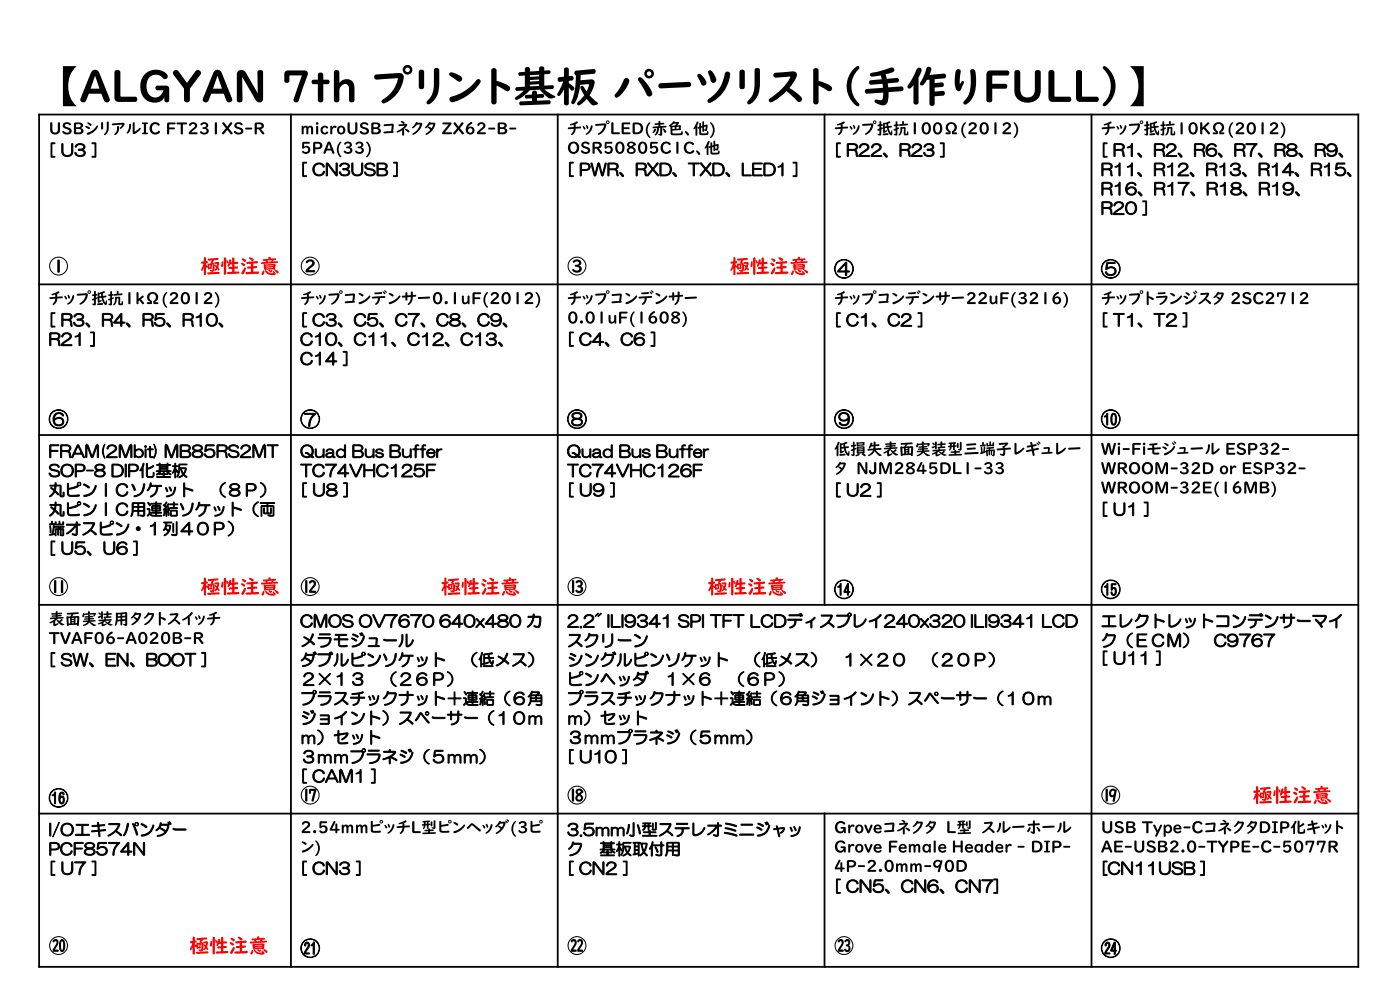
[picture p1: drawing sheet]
<svg xmlns="http://www.w3.org/2000/svg" width="297mm" height="210mm" viewBox="0 0 297 210" stroke-linecap="round" stroke-linejoin="round" font-family="sans-serif">
<defs><g id="words">
<g font-size="4.2">
<text x="177" y="58.5">④</text>
<text x="233.6" y="58.5">⑤</text>
<text x="10.3" y="90.4">⑥</text>
<text x="63.7" y="90.4">⑦</text>
<text x="120.3" y="90.4">⑧</text>
<text x="177" y="90.4">⑨</text>
<text x="233.6" y="90.4">⑩</text>
<text x="177" y="126.5">⑭</text>
<text x="233.6" y="126.5">⑮</text>
<text x="10.3" y="170.8">⑯</text>
<text x="63.7" y="202.7">㉑</text>
<text x="233.6" y="202.7">㉔</text>
</g>
<g font-size="3.4">
<text x="10.3" y="33.1">[ U3 ]</text>
<text x="177" y="33.1">[ R22、R23 ]</text>
<text x="233.5" y="33.1">[ R1、R2、R6、R7、R8、R9、</text>
<text x="63.7" y="37.2">[ CN3USB ]</text>
<text x="120.3" y="37.2">[ PWR、RXD、TXD、LED1 ]</text>
<text x="233.5" y="37.2">R11、R12、R13、R14、R15、</text>
<text x="233.5" y="41.3">R16、R17、R18、R19、</text>
<text x="233.5" y="45.4">R20 ]</text>
<text x="10.3" y="69.1">[ R3、R4、R5、R10、</text>
<text x="63.7" y="69.1">[ C3、C5、C7、C8、C9、</text>
<text x="177" y="69.1">[ C1、C2 ]</text>
<text x="233.5" y="69.1">[ T1、T2 ]</text>
<text x="10.3" y="73.2">R21 ]</text>
<text x="63.7" y="73.2">C10、C11、C12、C13、</text>
<text x="63.7" y="77.3">C14 ]</text>
<text x="120.3" y="73.2">[ C4、C6 ]</text>
<text x="10.3" y="96.9">FRAM(2Mbit) MB85RS2MT</text>
<text x="10.3" y="101">SOP-8 DIP化基板</text>
<text x="63.7" y="96.9">Quad Bus Buffer</text>
<text x="63.7" y="101">TC74VHC125F</text>
<text x="120.3" y="96.9">Quad Bus Buffer</text>
<text x="120.3" y="101">TC74VHC126F</text>
<text x="10.3" y="105.2">丸ピンＩＣソケット</text>
<text x="44.6" y="105.2">（８Ｐ）</text>
<text x="63.7" y="105.2">[ U8 ]</text>
<text x="120.3" y="105.2">[ U9 ]</text>
<text x="177" y="105.2">[ U2 ]</text>
<text x="10.3" y="109.3">丸ピンＩＣ用連結ソケット（両</text>
<text x="10.3" y="113.4">端オスピン・１列４０Ｐ）</text>
<text x="233.5" y="109.3">[ U1 ]</text>
<text x="10.3" y="117.5">[ U5、U6 ]</text>
<text x="63.7" y="133">CMOS OV7670 640x480 カ</text>
<text x="63.7" y="137.1">メラモジュール</text>
<text x="120.3" y="133">2.2&quot; ILI9341 SPI TFT LCDディスプレイ240x320 ILI9341 LCD</text>
<text x="120.3" y="137.1">スクリーン</text>
<text x="233.5" y="133">エレクトレットコンデンサーマイ</text>
<text x="233.5" y="137.1">ク（ＥＣＭ）</text>
<text x="257.5" y="137.1">C9767</text>
<text x="10.3" y="141.2">[ SW、EN、BOOT ]</text>
<text x="63.7" y="141.2">ダブルピンソケット</text>
<text x="98" y="141.2">（低メス）</text>
<text x="120.3" y="141.2">シングルピンソケット</text>
<text x="158" y="141.2">（低メス）</text>
<text x="178.6" y="141.2">１×２０</text>
<text x="195.7" y="141.2">（２０Ｐ）</text>
<text x="233.5" y="140.8">[ U11 ]</text>
<text x="63.7" y="145.3">２×１３</text>
<text x="63.7" y="149.4">プラスチックナット＋連結（６角</text>
<text x="80.9" y="145.3">（２６Ｐ）</text>
<text x="120.3" y="145.3">ピンヘッダ</text>
<text x="120.3" y="149.4">プラスチックナット＋連結（６角ジョイント）スペーサー（１０ｍ</text>
<text x="140.9" y="145.3">１×６</text>
<text x="154.6" y="145.3">（６Ｐ）</text>
<text x="63.7" y="153.5">ジョイント）スペーサー（１０ｍ</text>
<text x="120.3" y="153.5">ｍ）セット</text>
<text x="63.7" y="157.7">ｍ）セット</text>
<text x="63.7" y="161.8">３ｍｍプラネジ（５ｍｍ）</text>
<text x="120.3" y="157.7">３ｍｍプラネジ（５ｍｍ）</text>
<text x="120.3" y="161.8">[ U10 ]</text>
<text x="63.7" y="165.9">[ CAM1 ]</text>
<text x="10.3" y="177.2">I/Oエキスパンダー</text>
<text x="120.3" y="177.2">3.5mm小型ステレオミニジャッ</text>
<text x="10.3" y="181.3">PCF8574N</text>
<text x="10.3" y="185.4">[ U7 ]</text>
<text x="63.7" y="185.4">[ CN3 ]</text>
<text x="120.3" y="181.3">ク</text>
<text x="120.3" y="185.4">[ CN2 ]</text>
<text x="127.2" y="181.3">基板取付用</text>
<text x="233.5" y="185.4">[CN11USB ]</text>
<text x="177" y="189.2">[ CN5、CN6、CN7]</text>
</g>
</g></defs>
<g fill="#000">
<path d="M13.3 14h3a5.9 5.9 0 0 0 0 8.5h-3zM19.6 15a.95 .95 0 0 1 1.5 .5l2.1 5.4a.64 .64 0 0 1-.3 .8 .64 .64 0 0 1-.9-.4l-.5-1.4h-2.7l-.5 1.4a.64 .64 0 0 1-.8 .4 .64 .64 0 0 1-.4-.8l2.1-5.4zM20.2 16.1l-1 2.7h1.9zM24.4 15a.68 .68 0 0 1 1.1 .4l.1 5.1h3.1a.56 .56 0 0 1 .4 .6 .56 .56 0 0 1-.4 .5h-3.5a.84 .84 0 0 1-.9-.9v-5.3zM30.9 15.6a3.1 3.1 0 0 1 4.7 .5 .64 .64 0 0 1-.5 .7 .64 .64 0 0 1-.8-.5 2 2 0 0 0-2.3-.2 2 2 0 0 0-.9 2.2 1.95 1.95 0 0 0 .7 1.9 1.95 1.95 0 0 0 2 .2l.4-.3 .5-.9h-1.3a.51 .51 0 0 1-.4-.5 .51 .51 0 0 1 .4-.5h1.8a.62 .62 0 0 1 .7 .7v2.3a.52 .52 0 0 1-.5 .5 .52 .52 0 0 1-.5-.5v-.6a2.7 2.7 0 0 1-4.5 0 4 4 0 0 1 .5-5zM36.9 15l.5-.1 .3 .1 2 2.6 1.8-2.5a.65 .65 0 0 1 .9-.1 .65 .65 0 0 1 .1 .9l-2.2 2.9v2.4a.63 .63 0 0 1-.6 .5 .63 .63 0 0 1-.7-.5v-2.4l-2.2-2.9-.1-.4zM45.6 15a.95 .95 0 0 1 1.5 .5l2.1 5.4a.64 .64 0 0 1-.4 .8 .64 .64 0 0 1-.8-.4l-.5-1.4h-2.7l-.5 1.4a.64 .64 0 0 1-.8 .4 .64 .64 0 0 1-.4-.8l2.1-5.4zM46.1 16.1l-.9 2.7h1.9zM50.5 15.1a1.09 1.09 0 0 1 1.7 .4l2.5 4.3-.1-4.5a.62 .62 0 0 1 .6-.5 .62 .62 0 0 1 .6 .5v5.6a.83 .83 0 0 1-.7 .8 .83 .83 0 0 1-.9-.5l-2.8-4.9v4.9a.61 .61 0 0 1-.6 .5 .61 .61 0 0 1-.6-.5v-5.5zM60.5 15.2l.6-.3h3.5a.68 .68 0 0 1 .7 .4 .68 .68 0 0 1-.1 .7l-1.8 5.2a.6 .6 0 0 1-.8 .5 .6 .6 0 0 1-.2-.9l1.6-4.7-2.6-.1v1.1a.55 .55 0 0 1-.5 .5 .55 .55 0 0 1-.6-.5v-1.3zM67.6 15.6a.59 .59 0 0 1 .6-.2 .59 .59 0 0 1 .4 .5v1h.9a.48 .48 0 0 1 .4 .5 .48 .48 0 0 1-.4 .5h-.9v3.3a.58 .58 0 0 1-.6 .5 .58 .58 0 0 1-.6-.5v-3.3h-.9a.48 .48 0 0 1-.4-.5 .48 .48 0 0 1 .4-.5h.9zM70.9 15a.6 .6 0 0 1 .7-.2 .6 .6 0 0 1 .4 .5v2.3a1.74 1.74 0 0 1 2-.7 1.74 1.74 0 0 1 1.2 1.8v2.5a.59 .59 0 0 1-.6 .5 .59 .59 0 0 1-.6-.5v-2.3a.89 .89 0 0 0-.5-1.1 .89 .89 0 0 0-1.1 .4l-.4 .9v2.1a.59 .59 0 0 1-.6 .5 .59 .59 0 0 1-.6-.5zM79.6 15.9l4.4-.4a1.12 1.12 0 0 1 1.7 1 6.7 6.7 0 0 1-4.4 5.4l-.3-.1v-.4a6.7 6.7 0 0 0 3.4-4.8l-2.7 .2a3.5 3.5 0 0 1-2.2 0 .64 .64 0 0 1 .1-.9zM85.4 14.8a1.05 1.05 0 0 1 2.1 0 1.05 1.05 0 0 1-2.1 0zM86 14.8a.49 .49 0 0 0 .9 0 .49 .49 0 0 0-.9 0zM88.9 15a.59 .59 0 0 1 .7-.2 .59 .59 0 0 1 .4 .5v3.1a.57 .57 0 0 1-.6 .5 .57 .57 0 0 1-.6-.5zM92.1 14.6a.63 .63 0 0 1 1.1 .3v2.7a4.4 4.4 0 0 1-2.3 4.5l-.4-.2a2.29 2.29 0 0 1 .9-1.4 5.2 5.2 0 0 0 .6-2.9zM95.3 15.5a2.1 2.1 0 0 1 2.2 .5 .66 .66 0 0 1 .5 .9 .66 .66 0 0 1-1.1 .2l-1.5-1.1zM95.5 20.7a11.4 11.4 0 0 0 5.8-3.9 .5 .5 0 0 1 .6 .2 .5 .5 0 0 1-.1 .6 9.2 9.2 0 0 1-6.1 4l-.3-.4zM104.3 14.7a.59 .59 0 0 1 .6-.3 .59 .59 0 0 1 .5 .6v2.2l2 .7a.8 .8 0 0 1 .7 1.3l-.6 .1-2.1-1.2v3.5a.57 .57 0 0 1-.6 .6 .57 .57 0 0 1-.6-.6zM110.1 15.4l1.2-.1v-.6a.56 .56 0 0 1 .6-.5 .56 .56 0 0 1 .5 .5v.5l2-.2v-.5a.56 .56 0 0 1 .5-.4 .56 .56 0 0 1 .6 .4v.5l.9-.1a.4 .4 0 0 1 .4 .4 .4 .4 0 0 1-.3 .4l-1 .1v2.4l1.6-.1a.4 .4 0 0 1 .4 .4 .4 .4 0 0 1-.4 .4l-1.6 .1 2.3 1.6a1.48 1.48 0 0 1-2.2-.5l-1.1-1.1-2.1 .1a5.3 5.3 0 0 1-3 2.1l-.1-.3 .1-.3 1.7-1.4-1.4 .1a.4 .4 0 0 1-.4-.4 .4 .4 0 0 1 .4-.4l1.6-.1v-2.4l-1.1 .1-.2-.4zM112.4 16v.3l2-.1v-.4zM112.4 17v.3l2-.1v-.3zM112.4 18v.3l2-.1v-.3zM111.5 20.2l1.4-.1v-.4a.55 .55 0 0 1 .7-.5 .55 .55 0 0 1 .3 .8l1.1-.1a.41 .41 0 0 1 .5 .4 .41 .41 0 0 1-.4 .4l-1.2 .1v.6l2.5-.1a.43 .43 0 0 1 .4 .4 .43 .43 0 0 1-.4 .4l-5.8 .3a.42 .42 0 0 1-.5-.5 .42 .42 0 0 1 .4-.4l2.4-.1v-.5h-1.2a.4 .4 0 0 1-.4-.3 .4 .4 0 0 1 .2-.4zM119.7 14.5l.5-.2 .3 .1 .2 .3v1.5l.5-.1a.49 .49 0 0 1 .5 .4 .49 .49 0 0 1-.4 .6l-.6 .1v.4a1.58 1.58 0 0 1 1.1 1.3 .55 .55 0 0 1-.6 .3 .55 .55 0 0 1-.4-.5l-.1-.2v3.4a.52 .52 0 0 1-.5 .5 .52 .52 0 0 1-.5-.5v-2.9l-.8 1.1a.36 .36 0 0 1-.5 .2 .36 .36 0 0 1-.1-.5l1.2-2.5-.7 .1a.5 .5 0 0 1-.5-.5 .5 .5 0 0 1 .4-.5l1-.1zM122 15.1l4.1-.4a.53 .53 0 0 1 .3 .5 .53 .53 0 0 1-.4 .5l-2.8 .2-.1 1.1 2.3-.2a.73 .73 0 0 1 .7 .4 .73 .73 0 0 1 0 .8l-1 2.2 1.8 1.8a1.11 1.11 0 0 1-1.9-.3l-.5-.7a3.1 3.1 0 0 1-1.9 1.3l-.1-.4 1.4-1.7-.7-1.5v-.3l.2-.2a1.74 1.74 0 0 1 1.1 1.2l.3-.9 .1-.6-1.8 .1a6.6 6.6 0 0 1-1.4 4.1 .43 .43 0 0 1-.5-.3 .43 .43 0 0 1 .1-.5l.6-2.2 .3-3.1a.53 .53 0 0 1-.2-.9zM132.4 16.8a.64 .64 0 0 1 .9-.1 .64 .64 0 0 1 .1 .9 6 6 0 0 1-2.6 3.1l-.3-.1-.1-.4a11.7 11.7 0 0 0 2-3.4zM135.5 16.5l.3-.1a6.8 6.8 0 0 1 2.6 3.5 .64 .64 0 0 1-.6 .6 .64 .64 0 0 1-.7-.6l-1.7-2.9zM136.7 15.6a1.02 1.02 0 0 1 2 0 1.02 1.02 0 0 1-2 0zM137.2 15.6a.5 .5 0 0 0 1 0 .5 .5 0 0 0-1 0zM139.8 17.8l.5-.2 4.9-.2a1.02 1.02 0 0 1 1.4 .5 .92 .92 0 0 1-1.2 .6l-3.6 .2a2.85 2.85 0 0 1-2-.1l-.1-.4zM148 15.8l.2-.1a2.29 2.29 0 0 1 1.7 1.9 .6 .6 0 0 1-.5 .5 .6 .6 0 0 1-.7-.4l-.7-1.5zM150.4 15l.1-.1a2.17 2.17 0 0 1 1.4 1.7 .63 .63 0 0 1-.3 .9 .63 .63 0 0 1-.8-.5l-.6-1.6zM154 15.2a.66 .66 0 0 1 .8 .2 .66 .66 0 0 1 .1 .8 7.3 7.3 0 0 1-4.4 5.6 .45 .45 0 0 1-.4-.4 .45 .45 0 0 1 .3-.5 7.8 7.8 0 0 0 3.4-5.5zM157 15a.59 .59 0 0 1 .6-.2 .59 .59 0 0 1 .4 .5v3.1a.57 .57 0 0 1-.6 .5 .57 .57 0 0 1-.5-.5zM160.1 14.6a.63 .63 0 0 1 1.1 .3v2.7a4.4 4.4 0 0 1-2.3 4.5l-.4-.2a2.29 2.29 0 0 1 1-1.4 5.2 5.2 0 0 0 .6-2.9zM164.2 15.6l3.9-.5a.85 .85 0 0 1 .9 .5 .85 .85 0 0 1-.2 1l-1.3 2.1a6.6 6.6 0 0 1 2.7 2.3 .62 .62 0 0 1-.5 .6 .62 .62 0 0 1-.7-.3l-2.1-2a7.5 7.5 0 0 1-3.5 2.4 .52 .52 0 0 1-.3-.6 .52 .52 0 0 1 .5-.4l1.1-.8a8.3 8.3 0 0 0 2.9-3.7l-2.3 .2a.89 .89 0 0 1-1.2-.5zM172.6 14.7a.59 .59 0 0 1 .6-.3 .59 .59 0 0 1 .5 .6v2.2l2.1 .7a.8 .8 0 0 1 .6 1.3l-.6 .1-2.1-1.2v3.5a.57 .57 0 0 1-.6 .6 .57 .57 0 0 1-.6-.6zM181 14.7l.7-.6a.37 .37 0 0 1 .5 0 .37 .37 0 0 1 0 .5 5.1 5.1 0 0 0 .1 7.4v.3l-.2 .2a3.5 3.5 0 0 1-2.3-2.7 5.2 5.2 0 0 1 1.2-5.1zM184.6 15.6l4.3-1.2a.58 .58 0 0 1 .8 .4 .58 .58 0 0 1-.6 .6l-1.2 .4 .3 .9 2-.2a.49 .49 0 0 1 .5 .5 .49 .49 0 0 1-.4 .5l-2 .2 .1 .8 2.8-.2a.51 .51 0 0 1 .5 .5 .51 .51 0 0 1-.4 .5l-2.8 .2a3.8 3.8 0 0 1-.6 2.7 2.17 2.17 0 0 1-2.4-.7l.2-.3 .2-.1a1.06 1.06 0 0 0 1.4-.2l.1-1.3-3.4 .3a.51 .51 0 0 1-.5-.5 .51 .51 0 0 1 .4-.5l3.4-.3-.1-.8-2.3 .2a.48 .48 0 0 1-.5-.5 .48 .48 0 0 1 .4-.5l2.3-.2-.3-.8-1.8 .3-.4-.2zM196.6 14.4a.58 .58 0 0 1 .8-.1 .58 .58 0 0 1 .1 .8l-.3 .8 3-.3a.51 .51 0 0 1 .5 .5 .51 .51 0 0 1-.4 .5l-2 .2v.8l1.4-.1a.49 .49 0 0 1 .6 .4 .49 .49 0 0 1-.5 .6l-1.5 .1v.8l1.6-.1a.51 .51 0 0 1 .6 .4 .51 .51 0 0 1-.5 .6l-1.7 .1v1.6a.56 .56 0 0 1-.6 .5 .56 .56 0 0 1-.5-.5v-5.1h-.5a1.67 1.67 0 0 1-1.3 1.2l-.2-.2v-.2l.9-1.7zM194.6 14.6a.54 .54 0 0 1 .7-.2 .54 .54 0 0 1 .2 .7l-.6 1.4v5.2a.55 .55 0 0 1-.6 .5 .55 .55 0 0 1-.5-.5v-3.6a.84 .84 0 0 1-1.2 .6v-.5l.8-1.4zM202.8 14.9a.55 .55 0 0 1 .8-.2 .55 .55 0 0 1 .2 .7l-.2 2.5 .5-.7h.3l.1 .3-.5 1.1a.68 .68 0 0 1-.7 .8 .68 .68 0 0 1-.6-.9 8.4 8.4 0 0 1 .1-3.6zM205.9 14.9a.63 .63 0 0 1 .7-.2 .63 .63 0 0 1 .4 .7 8.3 8.3 0 0 1-1.2 6l-.6 .6a.52 .52 0 0 1-.8 0l.1-.5a5.3 5.3 0 0 0 1.4-4.7zM209.5 15.2l.7-.3h3.5a.55 .55 0 0 1 .4 .6 .55 .55 0 0 1-.4 .5h-3l-.2 .2v1.6h2.8a.53 .53 0 0 1 .4 .5 .53 .53 0 0 1-.4 .5h-2.8v2.4a.64 .64 0 0 1-.6 .5 .64 .64 0 0 1-.6-.5v-5.3zM215.3 15a.68 .68 0 0 1 1.2 .3v3.6a1.56 1.56 0 0 0 1.5 1.8 1.56 1.56 0 0 0 1.5-1.8v-3.6a.64 .64 0 0 1 .7-.5 .64 .64 0 0 1 .6 .5v3.8a2.86 2.86 0 0 1-2.1 2.7 2.86 2.86 0 0 1-3.2-1.3l-.3-1.1v-4.1zM222.5 15a.68 .68 0 0 1 1.2 .4v5.1h3.1a.56 .56 0 0 1 .5 .6 .56 .56 0 0 1-.5 .5h-3.4a.84 .84 0 0 1-1-.9v-5.3zM228.4 15a.68 .68 0 0 1 1.1 .4l.1 5.1h3.1a.56 .56 0 0 1 .4 .6 .56 .56 0 0 1-.4 .5h-3.5a.84 .84 0 0 1-.9-.9v-5.3zM234 14.1l.2-.1a3.5 3.5 0 0 1 2.3 2.8 5 5 0 0 1-2.2 5.7l-.2-.1-.1-.3a5.1 5.1 0 0 0 0-7.6zM239.7 14h2.9v8.5h-2.9a5.9 5.9 0 0 0 0-8.5z"/>
<path d="M10.7 26h.4v1.5a.58 .58 0 0 0 .6 .6 .58 .58 0 0 0 .6-.6v-1.4a.24 .24 0 0 1 .2-.2 .24 .24 0 0 1 .2 .2v1.4a1.05 1.05 0 0 1-1 1 1.05 1.05 0 0 1-1.1-1zM13.5 26.2a.97 .97 0 0 1 1.5 .2l-.2 .2a.56 .56 0 0 0-.5-.3 .56 .56 0 0 0-.5 .4l.2 .2a1.14 1.14 0 0 1 1.2 1.1 1.1 1.1 0 0 1-2-.1l.3-.1a.74 .74 0 0 0 1.2 0l-.2-.3a1.12 1.12 0 0 1-1.2-1zM15.7 26.1l1-.1a.64 .64 0 0 1 .8 .3 .64 .64 0 0 1-.4 .9 .69 .69 0 0 1 .6 .8 .69 .69 0 0 1-1 .5h-.7l-.3-.2zM16.2 26.4l-.1 .6h.5a.35 .35 0 0 0 .5-.3 .35 .35 0 0 0-.4-.4zM16.1 27.4l.1 .7h.5a.4 .4 0 0 0 .5-.4 .4 .4 0 0 0-.5-.3zM18.5 26h.2a.64 .64 0 0 1 .7 .6 .74 .74 0 0 1-.9-.5zM18.1 26.8l.2-.1a.65 .65 0 0 1 .7 .6 .8 .8 0 0 1-.9-.4zM18.5 28.3l.1-.1a4.7 4.7 0 0 0 2.1-1.6 2.12 2.12 0 0 1-1.6 1.9l-.6 .1zM21.5 26l.2-.1 .2 .1v1.3a.22 .22 0 0 1-.2 .2 .22 .22 0 0 1-.3-.2zM22.7 25.8l.4 .2v1a1.29 1.29 0 0 1-1 1.6v-.1a1.74 1.74 0 0 0 .5-1.5zM23.8 26.3l2-.2a.36 .36 0 0 1 .5 0 .36 .36 0 0 1 .1 .4l-.8 .8-.2-.2 .5-.7-2 .2-.1-.1zM24.9 26.8l.2-.1a1.3 1.3 0 0 1-.8 1.9v-.2a2.3 2.3 0 0 0 .6-1.6zM27.4 26.3h.4a1.62 1.62 0 0 1-.8 2l-.1-.1a3 3 0 0 0 .5-1.9zM28.2 26l.4 .1v1.8l1-.8 .3 .1a1.94 1.94 0 0 1-1.6 1.2l-.2-.3zM30.2 26l1.2 .1-.1 .2h-.3v1.8l.3 .1v.3l-1.2-.1 .1-.2 .3-.1v-1.8h-.3zM32.1 26.3a.95 .95 0 0 1 1-.5 .95 .95 0 0 1 .7 .8l-.2 .1a.82 .82 0 0 0-1.2-.1 .82 .82 0 0 0 0 1.2 .82 .82 0 0 0 1.2 0 .24 .24 0 0 1 .3 0 .24 .24 0 0 1 0 .4 1.31 1.31 0 0 1-1.9-.1 1.31 1.31 0 0 1 .1-1.8zM35.5 26.1l.3-.1h1.3a.21 .21 0 0 1 .2 .2 .21 .21 0 0 1-.2 .2h-1.2v.6h1a.2 .2 0 0 1 .2 .2 .2 .2 0 0 1-.2 .2h-1v.9a.24 .24 0 0 1-.2 .2 .24 .24 0 0 1-.3-.2zM37.5 26h2a.21 .21 0 0 1 .2 .2 .21 .21 0 0 1-.2 .2h-.7v1.9a.24 .24 0 0 1-.2 .2 .24 .24 0 0 1-.3-.2v-1.9h-.8zM40.3 26.1a.86 .86 0 0 1 1.4 .1 .86 .86 0 0 1-.5 1.3l-.6 .6h1.1a.21 .21 0 0 1 .2 .2 .21 .21 0 0 1-.2 .2l-1.6-.1a2.27 2.27 0 0 1 1.1-1.5 .44 .44 0 0 0-.2-.6 .44 .44 0 0 0-.6 .4l-.3-.2zM42.6 26.2a.84 .84 0 0 1 1-.2 .84 .84 0 0 1 .5 .9l-.4 .3a.72 .72 0 0 1 .6 .8 .72 .72 0 0 1-1 .5l-.7-.2-.2-.4 .3-.1a.59 .59 0 0 0 .6 .3 .59 .59 0 0 0 .5-.5l-.2-.2-.6-.1v-.3h.4a.35 .35 0 0 0 .3-.5 .77 .77 0 0 0-1.1 .1zM45.6 26h.3l.1 .1v2.2a.23 .23 0 0 1-.2 .2 .23 .23 0 0 1-.2-.2zM47.2 26.1l.3-.1 .7 .9 .6-.9a.24 .24 0 0 1 .4 0 .24 .24 0 0 1 0 .3l-.7 .9 .8 .9a.25 .25 0 0 1-.1 .4 .25 .25 0 0 1-.3-.1l-.7-.8-.7 .8a.24 .24 0 0 1-.3 .1 .24 .24 0 0 1-.1-.4l.8-.9-.7-.9zM49.9 26.2a.97 .97 0 0 1 1.5 .2l-.2 .2a.56 .56 0 0 0-.5-.3 .56 .56 0 0 0-.5 .4l.2 .2a1.14 1.14 0 0 1 1.2 1.1 1.1 1.1 0 0 1-2-.1l.3-.1a.74 .74 0 0 0 1.2 0l-.2-.3a1.12 1.12 0 0 1-1.2-1zM52 27.2l1.3-.1a.2 .2 0 0 1 .2 .2 .2 .2 0 0 1-.2 .2h-1.2zM54.1 26.2l.3-.2h.6a.71 .71 0 0 1 1 .5 .71 .71 0 0 1-.6 .9l.6 .8a.25 .25 0 0 1-.1 .3 .25 .25 0 0 1-.3-.1l-.7-1h-.4v.9a.24 .24 0 0 1-.2 .2 .24 .24 0 0 1-.3-.2zM54.5 26.4v.6l.9-.1v-.4l-.1-.1z"/>
<path d="M12.2 55.2l.3-.1 .2 .2v2.3a.28 .28 0 0 1-.3 .3 .28 .28 0 0 1-.2-.3zM10.4 56.4a2 2 0 0 1 4 0 2 2 0 0 1-4 0zM10.6 56.4a1.8 1.8 0 0 0 3.6 0 1.8 1.8 0 0 0-3.6 0z"/>
</g>
<g fill="none" stroke="#000" stroke-width=".38">
<path d="M8.1 24.3h280.2M8.3 24.1v181.2M61.7 24.1v181.2M118.3 24.1v181.2M174.9 24.1v104.4M231.6 24.1v181.2M288.2 24.1v181.2M8.1 60.3h280.2M8.1 92.3h280.2M8.1 128.3h280.2M8.1 172.6h280.2M174.9 172.4v32.9"/>
<path d="M8.1 205.1h280.2"/>
</g>
<path d="M43.3 54.6h.3l.1 .8 .4 .1v.3l-.4 .1v.3l.4 .3v-.6h.7l.2 .2v.8l-.2 .1-.7 .1v-.4h-.2l-.2-.1v1.6a.23 .23 0 0 1-.2 .2 .23 .23 0 0 1-.3-.2v-1.4l-.3 .6-.3-.1 .6-1.4h-.4l-.1-.2 .1-.2h.4zM44.4 56.3v.4h.2v-.4zM45.5 55.7l.9-.1 .1 .3a1.38 1.38 0 0 0 .1 1.3 .27 .27 0 0 1-.3 .1 .27 .27 0 0 1-.2-.3l-.4 .5-.1-.3a.78 .78 0 0 0 0-1h.2l.2 .2 .1-.4h-.6zM44.1 54.9l2-.2 .2 .1v.3l-.9 .1-.3 .4a1.39 1.39 0 0 1 0 2.1l-.6-.2 .1-.2h.2a1 1 0 0 0-.1-1.5l.2-.6-.7 .1zM44 57.8l2.4-.1a.23 .23 0 0 1 .2 .2 .23 .23 0 0 1-.2 .2l-2.3 .1zM48.7 55.1h.3v.5h.2v-.8a.25 .25 0 0 1 .3-.2 .25 .25 0 0 1 .2 .2v.8l.6-.1a.23 .23 0 0 1 .2 .2 .23 .23 0 0 1-.2 .3h-.6v.6l.6-.1 .2 .3-.2 .2h-.6v.6h1v.4l-2.4 .1-.1-.3 1-.1v-.7l-.6 .1-.1-.2 .2-.3h.5v-.5h-.4l-.2 .4h-.3zM47.1 55.5l.1-.1a.94 .94 0 0 1-.1 1.3h-.1a1.16 1.16 0 0 1 .1-1.2zM48 55.2h.2l.2 .3v.4l-.2-.1zM47.5 54.7l.3-.1 .2 .2v3.3a.25 .25 0 0 1-.3 .2 .25 .25 0 0 1-.2-.2zM52.3 55.6l2.3-.2 .1 .4-1 .1v.6h.7l.2 .2-.2 .2h-.7v.7h1l.2 .1v.3l-2.7 .1-.1-.3 .2-.1h.9v-.7h-.6l-.2-.2 .2-.2 .6-.1v-.6h-.9zM51.3 54.9l.2-.1a.54 .54 0 0 1 .6 .6 .65 .65 0 0 1-.8-.5zM51.1 55.8a.5 .5 0 0 1 .6 .1 .5 .5 0 0 1 .2 .5l-.7-.3zM51.8 56.8h.3a1.28 1.28 0 0 1-.7 1.4l-.2-.4zM52.8 54.6h.2a.68 .68 0 0 1 .8 .7 .76 .76 0 0 1-1-.6zM56 56.1l2.3-.1 .2 .3-.1 .7-.3 .2-.2-.1-1.8 .2zM56.4 56.4l.1 .1 1.5-.1zM56.5 56.8v.1h1.4v-.2zM55.8 55l1.1-.1v-.2a.25 .25 0 0 1 .3-.2 .25 .25 0 0 1 .2 .2v.2l1-.1a.18 .18 0 0 1 .2 .2 .18 .18 0 0 1-.2 .2h-.3l-.1 .3 .9-.1 .1 .3-3.6 .3v-.2l.1-.2h.9l-.1-.3h-.5zM56.7 55.3l.1 .2h.7l.1-.3zM55.8 57.4h.1a.47 .47 0 0 1 .2 .6 .47 .47 0 0 1-.6 .2zM56.3 57.4h.2a1.21 1.21 0 0 0 1.4 .4l-.1-.2a.49 .49 0 0 1 .6 .1 .49 .49 0 0 1 0 .6 1.61 1.61 0 0 1-2.1-.8zM58.3 57.2a.74 .74 0 0 1 .8 .7 .78 .78 0 0 1-.8-.7zM57 57.2l.6 .1a.29 .29 0 0 1 0 .4 .29 .29 0 0 1-.4 0z" fill="#f00"/>
<g fill="#000">
<path d="M64 26.7h.3l.1 .2 .3-.2h.3l.3 .3a.59 .59 0 0 1 .7-.3 .59 .59 0 0 1 .4 .7v.9a.22 .22 0 0 1-.2 .2 .22 .22 0 0 1-.2-.2v-1l-.2-.3-.4 .3v1a.22 .22 0 0 1-.2 .2 .22 .22 0 0 1-.2-.2v-1l-.2-.3-.4 .3v1a.22 .22 0 0 1-.2 .2 .22 .22 0 0 1-.2-.2zM67.1 26.8h.4v1.5a.22 .22 0 0 1-.2 .2 .22 .22 0 0 1-.2-.2zM67 26.2a.3 .3 0 0 1 .6 0 .3 .3 0 0 1-.6 0zM68.3 26.9a.76 .76 0 0 1 1.3 .3l-.1 .1a.59 .59 0 0 0-.7-.2 .59 .59 0 0 0-.4 .5 .51 .51 0 0 0 .4 .5 .51 .51 0 0 0 .6-.2l.2 .1a.88 .88 0 0 1-1.3 .4 .88 .88 0 0 1-.2-1.3zM70.1 26.7h.3l.1 .3a.44 .44 0 0 1 .4-.4 .44 .44 0 0 1 .5 .5h-.1a.55 .55 0 0 0-.8 .4v.8a.22 .22 0 0 1-.2 .2 .22 .22 0 0 1-.2-.2zM71.5 27.6a.92 .92 0 0 1 1.8 0 .92 .92 0 0 1-1.8 0zM72 27.2a.52 .52 0 0 0 0 .7 .52 .52 0 0 0 .7 .1 .52 .52 0 0 0 .1-.7 .52 .52 0 0 0-.8-.1zM73.8 26h.4v1.5a.58 .58 0 0 0 .6 .6 .58 .58 0 0 0 .6-.6v-1.4a.24 .24 0 0 1 .2-.2 .24 .24 0 0 1 .2 .2v1.4a1.05 1.05 0 0 1-1 1 1.05 1.05 0 0 1-1.1-1zM76.6 26.2a.97 .97 0 0 1 1.5 .2l-.2 .2a.56 .56 0 0 0-.6-.3 .56 .56 0 0 0-.4 .4l.2 .2a1.14 1.14 0 0 1 1.2 1.1 1.1 1.1 0 0 1-2-.1l.3-.1a.74 .74 0 0 0 1.2 0l-.2-.3a1.12 1.12 0 0 1-1.2-1zM78.8 26.1l.9-.1a.64 .64 0 0 1 .9 .3 .64 .64 0 0 1-.4 .9 .69 .69 0 0 1 .6 .8 .69 .69 0 0 1-1 .5h-.7l-.3-.2zM79.2 26.4v.6h.5a.35 .35 0 0 0 .5-.3 .35 .35 0 0 0-.5-.4zM79.2 27.4l.1 .7h.5a.4 .4 0 0 0 .5-.4 .4 .4 0 0 0-.6-.3zM81.4 26.5l1.6-.3a.36 .36 0 0 1 .4 .1 .36 .36 0 0 1 .1 .4v1.4l-1.9 .2-.2-.2 .1-.2 1.5-.1 .1-1.1-1.5 .1zM84.6 26.5l1.5-.2a.27 .27 0 0 1 .3 .1 .27 .27 0 0 1-.1 .3l-.6 .7v1.3l-.4-.1v-1l-.9 .5a.18 .18 0 0 1-.3-.1 .18 .18 0 0 1 .2-.2l.8-.5 .7-.6-1.1 .1zM85.1 25.7h.1a.42 .42 0 0 1 .5 .1 .42 .42 0 0 1 0 .5l-.6-.4zM86 27.3a.75 .75 0 0 1 .8 .7 .85 .85 0 0 1-.9-.5zM88.3 25.9l1.1 .2a1.47 1.47 0 0 1-.6 1.7l-1.2 .8a.19 .19 0 0 1-.1-.2 .19 .19 0 0 1 .2-.2 2.46 2.46 0 0 0 1.3-1.8h-.5l-1 .8-.1-.2zM91 25.9l1.3 .2a2.64 2.64 0 0 1-2 2.5v-.3l1-.7-.5-.6a.51 .51 0 0 1 .8 .2l.3-.8h-.7a.97 .97 0 0 1-1 .8zM93.9 26l1.9 .1-.1 .3-1.3 1.7h1.4a.21 .21 0 0 1 .1 .2 .21 .21 0 0 1-.1 .2l-2-.1 .1-.4 1.3-1.6h-1.2zM96.2 26.1l.4-.1 .7 .9 .6-.9a.24 .24 0 0 1 .3 0 .24 .24 0 0 1 .1 .3l-.7 .9 .8 .9a.25 .25 0 0 1-.1 .4 .25 .25 0 0 1-.3-.1l-.7-.8-.7 .8a.24 .24 0 0 1-.4 .1 .24 .24 0 0 1 0-.4l.8-.9-.7-.9zM99.4 26.2l.5-.3 .3 .1-.9 1.1a.87 .87 0 0 1 1.2 .1 .87 .87 0 0 1 0 1.2 .87 .87 0 0 1-1.2 0 1.41 1.41 0 0 1 .1-2.2zM99.3 27.7a.47 .47 0 0 0 .9 0 .47 .47 0 0 0-.9 0zM101.5 26.1a.86 .86 0 0 1 1.3 .1 .86 .86 0 0 1-.4 1.3l-.7 .6h1.2a.21 .21 0 0 1 .2 .2 .21 .21 0 0 1-.2 .2l-1.7-.1a2.27 2.27 0 0 1 1.2-1.5 .44 .44 0 0 0-.2-.6 .44 .44 0 0 0-.6 .4l-.3-.2zM103.6 27.2l1.3-.1a.2 .2 0 0 1 .2 .2 .2 .2 0 0 1-.2 .2h-1.2zM105.6 26.1l1-.1a.64 .64 0 0 1 .8 .3 .64 .64 0 0 1-.4 .9 .69 .69 0 0 1 .6 .8 .69 .69 0 0 1-1 .5h-.7l-.3-.2zM106.1 26.4l-.1 .6h.5a.35 .35 0 0 0 .5-.3 .35 .35 0 0 0-.4-.4zM106 27.4l.1 .7h.5a.4 .4 0 0 0 .5-.4 .4 .4 0 0 0-.5-.3zM108.1 27.2l1.3-.1a.2 .2 0 0 1 .1 .2 .2 .2 0 0 1-.1 .2h-1.3z"/>
<path d="M64.2 30.2l.2-.1 1.3 .1-.1 .3h-1.1v.6a.89 .89 0 0 1 1.2 .2 .89 .89 0 0 1-.1 1.2 .89 .89 0 0 1-1.2 0l-.3-.3 .2-.2a.54 .54 0 0 0 .9 .2 .54 .54 0 0 0-.3-.9l-.5 .2h-.3zM66.6 30.1a1.25 1.25 0 0 1 1.8 .8l-.3 .6-1.2 .2v.7a.24 .24 0 0 1-.2 .2 .24 .24 0 0 1-.3-.2v-1.9zM66.9 30.5v.8a.85 .85 0 0 0 1-.3 .41 .41 0 0 0-.1-.4 .41 .41 0 0 0-.4-.1zM69.5 30.2l.4-.1 .2 .2 .8 2v.3h-.3l-.3-.7h-1l-.3 .7-.4-.1zM69.8 30.5l-.4 1h.7zM72 30.2l.4-.1a3 3 0 0 0-.3 2.6l.3 .6a1.65 1.65 0 0 1-.9-2.2zM73.1 30.3a.84 .84 0 0 1 1-.2 .84 .84 0 0 1 .5 .9l-.5 .3a.72 .72 0 0 1 .7 .8 .72 .72 0 0 1-1 .5l-.8-.2-.1-.3 .3-.2a.59 .59 0 0 0 .6 .3 .59 .59 0 0 0 .5-.5l-.2-.2-.6-.1v-.3h.3a.35 .35 0 0 0 .4-.5 .77 .77 0 0 0-1.1 .1zM75.5 30.3a.84 .84 0 0 1 1-.2 .84 .84 0 0 1 .5 .9l-.4 .3a.72 .72 0 0 1 .6 .8 .72 .72 0 0 1-1 .5l-.7-.2-.1-.3 .2-.2a.59 .59 0 0 0 .7 .3 .59 .59 0 0 0 .4-.5l-.2-.2-.6-.1v-.3h.4a.35 .35 0 0 0 .3-.5 .77 .77 0 0 0-1 .1zM77.7 30.1a1.66 1.66 0 0 1 .9 2.2 1.04 1.04 0 0 1-.9 1 2.72 2.72 0 0 0 0-3.2z"/>
<path d="M120.8 30.4a1.24 1.24 0 0 1 1.8 .1 1.24 1.24 0 0 1-.1 1.7 1.24 1.24 0 0 1-1.8 0l-.2-.9zM121.2 30.7a.87 .87 0 0 0-.2 1 .87 .87 0 0 0 1.1 .4 .88 .88 0 0 0 .3-1.1 .88 .88 0 0 0-1.1-.5zM123.5 30.3a.97 .97 0 0 1 1.6 .3l-.3 .1a.56 .56 0 0 0-.5-.3 .56 .56 0 0 0-.5 .4l.2 .2a1.14 1.14 0 0 1 1.2 1.1 1.1 1.1 0 0 1-2-.1l.3-.1a.74 .74 0 0 0 1.2 0l-.2-.3a1.12 1.12 0 0 1-1.2-1zM125.9 30.1h.8a.71 .71 0 0 1 .9 .5 .71 .71 0 0 1-.6 .9l.7 .8a.25 .25 0 0 1-.1 .3 .25 .25 0 0 1-.3-.1l-.7-1h-.4v.9a.24 .24 0 0 1-.3 .2 .24 .24 0 0 1-.2-.2v-1.9zM126.2 30.5v.6l.9-.1v-.4l-.2-.1zM128.3 30.2l.3-.1 1.3 .1-.1 .3h-1.1v.6a.89 .89 0 0 1 1.1 .2 .89 .89 0 0 1-.1 1.2 .89 .89 0 0 1-1.2 0l-.2-.3 .2-.2a.54 .54 0 0 0 .9 .2 .54 .54 0 0 0-.3-.9l-.5 .2h-.3zM131 30.2a1.02 1.02 0 0 1 1.1 0 1.02 1.02 0 0 1 .4 1.1 1.03 1.03 0 0 1-1 1.3 1.03 1.03 0 0 1-1-1.3l.1-.6zM131.2 30.5a1.15 1.15 0 0 0 .3 1.7 1.07 1.07 0 0 0 0-1.8zM133.2 30.2a.97 .97 0 0 1 1.7 .6l-.7 .4a.75 .75 0 0 1 .7 .9 .75 .75 0 0 1-1 .5 .73 .73 0 0 1-.9-.4 .73 .73 0 0 1 .5-.9 .58 .58 0 0 1-.5-.5 .58 .58 0 0 1 .2-.6zM133.5 30.5v.3l.4 .2 .5-.4-.5-.2zM133.6 31.6a.42 .42 0 0 0-.1 .6 .42 .42 0 0 0 .6 .1 .42 .42 0 0 0 .2-.7 .42 .42 0 0 0-.7 0zM135.8 30.2a1.02 1.02 0 0 1 1.1 0 1.02 1.02 0 0 1 .4 1.1 1.03 1.03 0 0 1-1 1.3 1.03 1.03 0 0 1-.9-1.3l.1-.6zM136.1 30.5a1.15 1.15 0 0 0 .2 1.7 1.07 1.07 0 0 0 0-1.8zM138 30.2l.3-.1 1.2 .1-.1 .3h-1l-.1 .6a.89 .89 0 0 1 1.2 .2 .89 .89 0 0 1-.1 1.2 .89 .89 0 0 1-1.2 0l-.3-.3 .2-.2a.54 .54 0 0 0 .9 .2 .54 .54 0 0 0-.3-.9l-.5 .2h-.2zM140.5 30.4a.95 .95 0 0 1 1-.5 .95 .95 0 0 1 .7 .8l-.2 .1a.82 .82 0 0 0-1.2-.1 .82 .82 0 0 0 0 1.2 .82 .82 0 0 0 1.2 0 .24 .24 0 0 1 .3 0 .24 .24 0 0 1 0 .4 1.31 1.31 0 0 1-1.9-.1 1.31 1.31 0 0 1 .1-1.8zM143.5 30.1h.3l.1 .1v2.2a.23 .23 0 0 1-.2 .2 .23 .23 0 0 1-.2-.2zM145.4 30.4a.95 .95 0 0 1 1-.5 .95 .95 0 0 1 .8 .8l-.3 .1a.82 .82 0 0 0-1.2-.1 .82 .82 0 0 0 0 1.2 .82 .82 0 0 0 1.2 0 .24 .24 0 0 1 .3 0 .24 .24 0 0 1 0 .4 1.31 1.31 0 0 1-1.9-.1 1.31 1.31 0 0 1 .1-1.8zM147.7 32a.76 .76 0 0 1 .8 .8 .78 .78 0 0 1-.8-.7zM150.8 30.2l.3 .1v.6l.3-.1v-.8a.19 .19 0 0 1 .1-.2 .19 .19 0 0 1 .2 .2v.7l.6-.2a1.11 1.11 0 0 1-.1 1.4l-.5-.1v.2h-.3v-.8h-.3v1a1.19 1.19 0 0 0 1.2 0l.1-.3a.45 .45 0 0 1 .2 .6 .45 .45 0 0 1-.5 .3 1.12 1.12 0 0 1-1.4-.3v-1.1a.2 .2 0 0 1-.3 0 .2 .2 0 0 1 0-.3l.3-.1zM151.7 31v.6h.2l.2-.6zM150.2 29.9h.3l.1 .2-.3 .6v2a.2 .2 0 0 1-.2 .2 .2 .2 0 0 1-.2-.2v-1.4l-.3 .2-.1-.1z"/>
<path d="M121 26.3l1-.4a.28 .28 0 0 1 .4-.1 .28 .28 0 0 1 .2 .3l-.6 .3 .1 .5h1l.2 .2-1.2 .2a1.05 1.05 0 0 1-.9 1.3l.5-1.3-1 .1a.2 .2 0 0 1-.2-.2 .2 .2 0 0 1 .2-.2l1-.1v-.4l-.6 .1zM123.6 26.8a.44 .44 0 0 1 .5 .2 .44 .44 0 0 1-.1 .5zM124.3 26.6l.2-.1a.38 .38 0 0 1 .4 .4 .38 .38 0 0 1-.4 .4zM125.4 26.6h.2a1.69 1.69 0 0 1-1.3 1.9l.1-.2a2.47 2.47 0 0 0 1-1.7zM126.3 26.4l1.6-.2a.5 .5 0 0 1 .7 .1 .5 .5 0 0 1-.1 .7 1.73 1.73 0 0 1-1.6 1.5v-.1a2.16 2.16 0 0 0 1.2-1.8l-1.6 .1h-.2zM128.5 25.9a.4 .4 0 0 1 .8 0 .4 .4 0 0 1-.8 0zM128.7 25.9a.2 .2 0 0 0 .4 0 .2 .2 0 0 0-.4 0zM129.7 26l.4 .1 .1 1.9 1.1 .1a.21 .21 0 0 1 .2 .2 .21 .21 0 0 1-.2 .2h-1.3l-.3-.2zM131.9 26.1l.3-.1h1.3a.2 .2 0 0 1 .2 .2 .2 .2 0 0 1-.2 .2h-1.1l-.1 .6h1.1l.2 .2-.2 .2h-1.1v.6l1.3 .1a.21 .21 0 0 1 .2 .2 .21 .21 0 0 1-.2 .2h-1.4l-.3-.2zM134.2 26.2a1.36 1.36 0 0 1 1.8 .1 1.36 1.36 0 0 1 .2 1.7l-.8 .5-1-.1-.2-.3zM134.7 26.4v1.6a.88 .88 0 0 0 1.2-.8 .88 .88 0 0 0-1.2-.8zM137.6 26.1l.3-.1a3 3 0 0 0-.3 2.6l.3 .6a1.65 1.65 0 0 1-.8-2.2zM138.9 26.2l.8-.1v-.3a.21 .21 0 0 1 .2-.1 .21 .21 0 0 1 .2 .1v.3l.7-.1 .1 .2-.1 .2h-.7v.4l1.1-.1 .2 .2-.2 .1-.7 .1v1.4a.41 .41 0 0 1-.5 .3 .41 .41 0 0 1-.3-.4l.4-.1v-1.2h-.3a1.27 1.27 0 0 1-.9 1.6l.4-.7 .1-.8h-.9v-.3l1.2-.1v-.3h-.7zM138.8 27.3h.3a.63 .63 0 0 1-.6 .9zM140.6 27.3a.72 .72 0 0 1 .7 .8 .42 .42 0 0 1-.6-.4zM142 26.6l1-.9 .1 .2h.9v.2l-.4 .5h.8l.1 1-1.9 .1v.4a1.94 1.94 0 0 0 1.9 .1l.1-.4a.45 .45 0 0 1 .2 .6 .45 .45 0 0 1-.5 .3 2.98 2.98 0 0 1-2-.2l-.1-1.5v-.2h-.3zM142.6 27v.4h.5v-.5zM143.5 26.9v.4h.5v-.4zM142.3 26.7l.8-.1 .4-.3h-.6zM145.3 27.9a.76 .76 0 0 1 .8 .8 .78 .78 0 0 1-.8-.7zM148.4 26.1l.3 .1v.6l.3-.1v-.8a.19 .19 0 0 1 .2-.2 .19 .19 0 0 1 .2 .2v.7l.5-.2a1.11 1.11 0 0 1 0 1.4l-.5-.2-.1 .3h-.2l-.1-.8h-.3v1a1.19 1.19 0 0 0 1.3 0v-.3a.45 .45 0 0 1 .3 .6 .45 .45 0 0 1-.6 .3 1.12 1.12 0 0 1-1.3-.3l-.1-1.2a.2 .2 0 0 1-.2 .1 .2 .2 0 0 1-.1-.3l.3-.1zM149.4 26.9v.5l.2 .1 .1-.6zM147.9 25.8h.2l.1 .2-.3 .6v2a.2 .2 0 0 1-.2 .2 .2 .2 0 0 1-.2-.2v-1.4l-.2 .2-.2-.1zM150.7 26a1.66 1.66 0 0 1 .8 2.2 1.04 1.04 0 0 1-.8 1 2.72 2.72 0 0 0-.1-3.2z"/>
<path d="M65.1 55.2a.89 .89 0 0 1 1.3 0 .89 .89 0 0 1 .1 1.2l-1.1 .9h1.3a.24 .24 0 0 1 .2 .2 .24 .24 0 0 1-.2 .3l-1.8-.1a.83 .83 0 0 1 .6-1.1 .82 .82 0 0 0 .6-1l-.5-.1-.6 .3-.1-.2zM63.8 56.4a2 2 0 0 1 4 0 2 2 0 0 1-4 0zM64 56.4a1.8 1.8 0 0 0 3.6 0 1.8 1.8 0 0 0-3.6 0z"/>
<path d="M121.6 55.3a.96 .96 0 0 1 1.1-.2 .96 .96 0 0 1 .6 1l-.5 .3a.77 .77 0 0 1 .6 .9 .77 .77 0 0 1-1 .6l-.8-.3-.2-.3 .2-.2a.71 .71 0 0 0 1.3-.1l-.3-.3-.6-.2 .1-.3 .4-.1a.4 .4 0 0 0 .2-.6 .4 .4 0 0 0-.7 0l-.1 .2a.23 .23 0 0 1-.4 0 .23 .23 0 0 1 .1-.4zM120.4 56.4a2 2 0 0 1 4 0 2 2 0 0 1-4 0zM120.6 56.4a1.8 1.8 0 0 0 3.6 0 1.8 1.8 0 0 0-3.6 0z"/>
</g>
<path d="M155.6 54.6h.4v.8l.4 .1v.3l-.4 .1v.3l.4 .3v-.6h.7l.2 .2v.8l-.1 .1-.8 .1v-.4h-.2l-.2-.1v1.6a.23 .23 0 0 1-.2 .2 .23 .23 0 0 1-.2-.2v-1.4l-.4 .6-.2-.1 .5-1.4h-.4l-.1-.2 .2-.2h.4zM156.7 56.3v.4h.2v-.4zM157.8 55.7l.9-.1 .1 .3a1.38 1.38 0 0 0 .1 1.3 .27 .27 0 0 1-.3 .1 .27 .27 0 0 1-.2-.3l-.4 .5-.1-.3a.78 .78 0 0 0 0-1h.2l.2 .2 .1-.4h-.5zM156.4 54.9l2-.2 .2 .1v.3l-.9 .1-.3 .4a1.39 1.39 0 0 1 0 2.1l-.6-.2 .1-.2h.3a1 1 0 0 0-.2-1.5l.2-.6-.7 .1zM156.3 57.8l2.4-.1a.23 .23 0 0 1 .2 .2 .23 .23 0 0 1-.2 .2l-2.3 .1zM161 55.1h.4l-.1 .5h.3v-.8a.25 .25 0 0 1 .2-.2 .25 .25 0 0 1 .3 .2v.8l.5-.1a.23 .23 0 0 1 .2 .2 .23 .23 0 0 1-.1 .3h-.6v.6l.6-.1 .1 .3-.2 .2h-.5v.6h.9l.1 .4-2.5 .1-.1-.3 1.1-.1v-.7l-.6 .1-.2-.2 .2-.3h.6v-.5h-.5l-.2 .4h-.3zM159.4 55.5l.1-.1a.94 .94 0 0 1-.1 1.3h-.1a1.16 1.16 0 0 1 .1-1.2zM160.3 55.2h.2l.2 .3v.4l-.2-.1zM159.8 54.7l.3-.1 .2 .2v3.3a.25 .25 0 0 1-.3 .2 .25 .25 0 0 1-.2-.2zM164.6 55.6l2.3-.2 .1 .4-.9 .1v.6h.7l.1 .2-.2 .2h-.6v.7h1l.1 .1v.3l-2.7 .1v-.3l.1-.1h.9v-.7h-.6l-.2-.2 .2-.2 .6-.1v-.6h-.9zM163.6 54.9l.2-.1a.54 .54 0 0 1 .7 .6 .65 .65 0 0 1-.9-.5zM163.5 55.8a.5 .5 0 0 1 .5 .1 .5 .5 0 0 1 .2 .5l-.7-.3zM164.2 56.8h.2a1.28 1.28 0 0 1-.7 1.4l-.2-.4zM165.2 54.6h.1a.68 .68 0 0 1 .8 .7 .76 .76 0 0 1-1-.6zM168.3 56.1l2.3-.1 .2 .3-.1 .7-.3 .2-.2-.1-1.8 .2zM168.8 56.4v.1l1.5-.1zM168.8 56.8v.1h1.4v-.2zM168.1 55l1.1-.1v-.2a.25 .25 0 0 1 .3-.2 .25 .25 0 0 1 .2 .2v.2l1-.1a.18 .18 0 0 1 .2 .2 .18 .18 0 0 1-.2 .2h-.3l-.1 .3 .9-.1 .1 .3-3.5 .3-.1-.2 .1-.2h.9l-.1-.3h-.5zM169 55.3l.1 .2h.7l.1-.3zM168.1 57.4h.1a.47 .47 0 0 1 .2 .6 .47 .47 0 0 1-.6 .2zM168.6 57.4h.2a1.21 1.21 0 0 0 1.5 .4l-.1-.2a.49 .49 0 0 1 .5 .1 .49 .49 0 0 1 0 .6 1.61 1.61 0 0 1-2.1-.8zM170.6 57.2a.74 .74 0 0 1 .8 .7 .78 .78 0 0 1-.8-.7zM169.3 57.2l.7 .1a.29 .29 0 0 1-.1 .4 .29 .29 0 0 1-.4 0z" fill="#f00"/>
<g fill="#000">
<path d="M177.6 26.3l1.1-.4a.28 .28 0 0 1 .3-.1 .28 .28 0 0 1 .2 .3l-.5 .3 .1 .5h.9l.2 .2-1.1 .2a1.05 1.05 0 0 1-1 1.3l.5-1.3-.9 .1a.2 .2 0 0 1-.3-.2 .2 .2 0 0 1 .3-.2l1-.1v-.4l-.7 .1zM180.3 26.8a.44 .44 0 0 1 .4 .2 .44 .44 0 0 1-.1 .5zM181 26.6l.1-.1a.38 .38 0 0 1 .4 .4 .38 .38 0 0 1-.3 .4zM182 26.6h.3a1.69 1.69 0 0 1-1.4 1.9l.1-.2a2.47 2.47 0 0 0 1-1.7zM183 26.4l1.6-.2a.5 .5 0 0 1 .6 .1 .5 .5 0 0 1 0 .7 1.73 1.73 0 0 1-1.7 1.5v-.1a2.16 2.16 0 0 0 1.3-1.8l-1.7 .1h-.1zM185.2 25.9a.4 .4 0 0 1 .8 0 .4 .4 0 0 1-.8 0zM185.4 25.9a.18 .18 0 0 0 .3 0 .18 .18 0 0 0-.3 0zM187.4 26.1l1.3-.4 .2 .2-.1 .2a.37 .37 0 0 0-.4 .2 .37 .37 0 0 0 .1 .4l.7 .1v.2l-.7 .1 .5 1.1 .1-.5 .2 .1a.64 .64 0 0 1-.3 .9l-.5-.5-.3-1.1-.5 .1v.6l.5-.1a.57 .57 0 0 1-.7 .5l-.2-.2zM187.7 26.4v.4h.4v-.5zM186.6 25.7l.3 .1 .1 .5h.2l.1 .2-.3 .2v.4l.2-.1 .1 .2-.3 .3v1a.39 .39 0 0 1-.5 .2 .39 .39 0 0 1-.3-.3h.3l.1-.7h-.2a.21 .21 0 0 1-.3-.2 .21 .21 0 0 1 .3-.2h.2v-.5h-.3l-.1-.2 .4-.2zM187.3 28.4l1-.1 .2 .2-.2 .1-.9 .1-.1-.1zM190 25.8h.3l.1 .6 .3 .1-.1 .2h-.2v.4l.2-.1 .2 .2-.4 .3v1a.38 .38 0 0 1-.4 .2 .38 .38 0 0 1-.4-.3h.4v-.8l-.2 .1a.21 .21 0 0 1-.2-.2 .21 .21 0 0 1 .3-.2l.1-.5h-.3l-.1-.2 .4-.2zM190.8 26.4l.6-.1v-.5a.2 .2 0 0 1 .2-.1 .2 .2 0 0 1 .2 .1v.5l.7-.1 .1 .3-1.7 .2zM191.1 27l.8-.1 .2 .2v1.3l.3-.1 .1-.5a.53 .53 0 0 1 .1 .9 .53 .53 0 0 1-.8-.1v-1.3h-.4a1.06 1.06 0 0 1-.7 1.4l.3-.8zM193.9 26h.3l.1 .1v2.2a.23 .23 0 0 1-.2 .2 .23 .23 0 0 1-.3-.2zM196 26.1a1.02 1.02 0 0 1 1.1 0 1.02 1.02 0 0 1 .4 1.1 1.03 1.03 0 0 1-1 1.3 1.03 1.03 0 0 1-1-1.3l.1-.6zM196.2 26.4a1.15 1.15 0 0 0 .3 1.7 1.07 1.07 0 0 0 0-1.8zM198.4 26.1a1.02 1.02 0 0 1 1.1 0 1.02 1.02 0 0 1 .4 1.1 1.03 1.03 0 0 1-1 1.3 1.03 1.03 0 0 1-1-1.3l.1-.6zM198.6 26.4a1.15 1.15 0 0 0 .3 1.7 1.07 1.07 0 0 0 0-1.8zM200.9 26.3a1.18 1.18 0 0 1 1.8 0 1.18 1.18 0 0 1-.3 1.8h.5l.1 .3h-1v-.5a.78 .78 0 0 0 .5-1.1 .78 .78 0 0 0-1.2-.3 .99 .99 0 0 0 .4 1.4l-.1 .5h-1l.1-.3 .6-.1a1.11 1.11 0 0 1-.4-1.7zM204.5 26.1l.4-.1a3 3 0 0 0-.3 2.6l.3 .6a1.65 1.65 0 0 1-.9-2.2zM205.7 26.1a.86 .86 0 0 1 1.4 .1 .86 .86 0 0 1-.5 1.3l-.6 .6h1.1a.21 .21 0 0 1 .2 .2 .21 .21 0 0 1-.2 .2l-1.7-.1a2.27 2.27 0 0 1 1.2-1.5 .44 .44 0 0 0-.2-.6 .44 .44 0 0 0-.6 .4l-.3-.2zM208.3 26.1a1.02 1.02 0 0 1 1.1 0 1.02 1.02 0 0 1 .4 1.1 1.03 1.03 0 0 1-1 1.3 1.03 1.03 0 0 1-1-1.3l.1-.6zM208.5 26.4a1.15 1.15 0 0 0 .3 1.7 1.07 1.07 0 0 0 0-1.8zM211 26h.3l.1 .1v2.2a.23 .23 0 0 1-.2 .2 .23 .23 0 0 1-.2-.2zM212.9 26.1a.86 .86 0 0 1 1.4 .1 .86 .86 0 0 1-.5 1.3l-.6 .6h1.2a.21 .21 0 0 1 .1 .2 .21 .21 0 0 1-.1 .2l-1.7-.1a2.27 2.27 0 0 1 1.2-1.5 .44 .44 0 0 0-.3-.6 .44 .44 0 0 0-.6 .4l-.3-.2zM215.1 26a1.66 1.66 0 0 1 .8 2.2 1.04 1.04 0 0 1-.8 1 2.72 2.72 0 0 0-.1-3.2z"/>
<path d="M234.2 26.3l1.1-.4a.28 .28 0 0 1 .3-.1 .28 .28 0 0 1 .2 .3l-.5 .3 .1 .5h.9l.2 .2-1.1 .2a1.05 1.05 0 0 1-1 1.3l.5-1.3-.9 .1a.2 .2 0 0 1-.3-.2 .2 .2 0 0 1 .3-.2l1-.1v-.4l-.7 .1zM236.9 26.8a.44 .44 0 0 1 .4 .2 .44 .44 0 0 1-.1 .5zM237.6 26.6l.1-.1a.38 .38 0 0 1 .4 .4 .38 .38 0 0 1-.3 .4zM238.6 26.6h.3a1.69 1.69 0 0 1-1.4 1.9l.1-.2a2.47 2.47 0 0 0 1-1.7zM239.6 26.4l1.6-.2a.5 .5 0 0 1 .6 .1 .5 .5 0 0 1 0 .7 1.73 1.73 0 0 1-1.7 1.5v-.1a2.16 2.16 0 0 0 1.3-1.8l-1.7 .1h-.1zM241.8 25.9a.4 .4 0 0 1 .8 0 .4 .4 0 0 1-.8 0zM242 25.9a.18 .18 0 0 0 .3 0 .18 .18 0 0 0-.3 0zM244 26.1l1.3-.4 .2 .2-.1 .2a.37 .37 0 0 0-.4 .2 .37 .37 0 0 0 .1 .4l.7 .1v.2l-.7 .1 .5 1.1 .1-.5 .2 .1a.64 .64 0 0 1-.3 .9l-.5-.5-.3-1.1-.5 .1v.6l.5-.1a.57 .57 0 0 1-.7 .5l-.1-.2zM244.3 26.4v.4h.4v-.5zM243.2 25.7l.3 .1 .1 .5h.2l.1 .2-.3 .2v.4l.2-.1 .1 .2-.3 .3v1a.39 .39 0 0 1-.5 .2 .39 .39 0 0 1-.3-.3h.3l.1-.7h-.2a.21 .21 0 0 1-.3-.2 .21 .21 0 0 1 .3-.2h.2v-.5h-.3l-.1-.2 .4-.2zM243.9 28.4l1-.1 .2 .2-.2 .1-.9 .1-.1-.1zM246.6 25.8h.3l.1 .6 .3 .1-.1 .2h-.2v.4l.2-.1 .2 .2-.4 .3v1a.38 .38 0 0 1-.4 .2 .38 .38 0 0 1-.4-.3h.4v-.8l-.2 .1a.21 .21 0 0 1-.2-.2 .21 .21 0 0 1 .3-.2l.1-.5h-.3l-.1-.2 .4-.2zM247.4 26.4l.6-.1v-.5a.2 .2 0 0 1 .2-.1 .2 .2 0 0 1 .2 .1v.5l.7-.1 .1 .3-1.7 .2zM247.7 27l.8-.1 .2 .2v1.3l.3-.1 .1-.5a.53 .53 0 0 1 .1 .9 .53 .53 0 0 1-.8-.1v-1.3h-.4a1.06 1.06 0 0 1-.7 1.4l.3-.8zM250.5 26h.3l.1 .1v2.2a.23 .23 0 0 1-.2 .2 .23 .23 0 0 1-.3-.2zM252.6 26.1a1.02 1.02 0 0 1 1.1 0 1.02 1.02 0 0 1 .4 1.1 1.03 1.03 0 0 1-1 1.3 1.03 1.03 0 0 1-1-1.3l.1-.6zM252.9 26.4a1.15 1.15 0 0 0 .2 1.7 1.07 1.07 0 0 0 0-1.8zM254.6 26l.5 .1v1l1-1.1a.22 .22 0 0 1 .4 0 .22 .22 0 0 1 0 .3l-.8 .7 .9 1.1a.24 .24 0 0 1 0 .4 .24 .24 0 0 1-.3-.1l-.9-1.1-.3 .3v.7a.24 .24 0 0 1-.3 .2 .24 .24 0 0 1-.2-.2zM257.6 26.3a1.18 1.18 0 0 1 1.9 0 1.18 1.18 0 0 1-.4 1.8h.5l.1 .3h-1v-.5a.78 .78 0 0 0 .5-1.1 .78 .78 0 0 0-1.2-.3 .99 .99 0 0 0 .4 1.4l-.1 .5h-1l.1-.3 .6-.1a1.1 1.1 0 0 1-.4-1.7zM261.2 26.1l.4-.1a3 3 0 0 0-.3 2.6l.3 .6a1.65 1.65 0 0 1-.9-2.2zM262.4 26.1a.86 .86 0 0 1 1.4 .1 .86 .86 0 0 1-.5 1.3l-.6 .6h1.1a.21 .21 0 0 1 .2 .2 .21 .21 0 0 1-.2 .2l-1.6-.1a2.27 2.27 0 0 1 1.1-1.5 .44 .44 0 0 0-.2-.6 .44 .44 0 0 0-.6 .4l-.3-.2zM264.9 26.1a1.02 1.02 0 0 1 1.2 0 1.02 1.02 0 0 1 .3 1.1 1.03 1.03 0 0 1-.9 1.3 1.03 1.03 0 0 1-1-1.3l.1-.6zM265.2 26.4a1.15 1.15 0 0 0 .3 1.7 1.07 1.07 0 0 0 0-1.8zM267.7 26h.2l.2 .1v2.2a.23 .23 0 0 1-.2 .2 .23 .23 0 0 1-.3-.2zM269.6 26.1a.86 .86 0 0 1 1.4 .1 .86 .86 0 0 1-.5 1.3l-.6 .6h1.2a.21 .21 0 0 1 .1 .2 .21 .21 0 0 1-.1 .2l-1.7-.1a2.27 2.27 0 0 1 1.2-1.5 .44 .44 0 0 0-.3-.6 .44 .44 0 0 0-.5 .4l-.4-.2zM271.7 26a1.66 1.66 0 0 1 .9 2.2 1.04 1.04 0 0 1-.9 1 2.72 2.72 0 0 0 0-3.2z"/>
<path d="M11 62.4l1-.4a.28 .28 0 0 1 .4-.2 .28 .28 0 0 1 .2 .3l-.6 .3 .2 .5h.9l.2 .3-1.2 .1a1.05 1.05 0 0 1-.9 1.3l.5-1.2h-.9a.2 .2 0 0 1-.3-.1 .2 .2 0 0 1 .2-.3h1v-.5l-.6 .1zM13.7 62.8a.44 .44 0 0 1 .4 .2 .44 .44 0 0 1-.1 .5zM14.3 62.6l.2-.1a.38 .38 0 0 1 .4 .4 .38 .38 0 0 1-.4 .4zM15.4 62.7l.3-.1a1.69 1.69 0 0 1-1.4 2l.1-.3a2.47 2.47 0 0 0 1-1.6zM16.3 62.4l1.6-.2a.5 .5 0 0 1 .7 .2 .5 .5 0 0 1-.1 .6 1.73 1.73 0 0 1-1.6 1.6v-.2a2.16 2.16 0 0 0 1.2-1.8l-1.6 .1h-.2zM18.6 62a.38 .38 0 0 1 .7 0 .38 .38 0 0 1-.7 0zM18.8 62a.18 .18 0 0 0 .3 0 .18 .18 0 0 0-.3 0zM20.7 62.1l1.4-.3 .1 .1-.1 .2a.37 .37 0 0 0-.3 .2 .37 .37 0 0 0 .1 .5h.6v.2l-.6 .1 .4 1.1 .2-.5 .2 .1a.64 .64 0 0 1-.4 .9l-.4-.5-.4-1h-.4v.6l.5-.1a.57 .57 0 0 1-.7 .5l-.2-.2zM21.1 62.4v.5l.4-.1-.1-.4zM20 61.8h.3v.6h.3l.1 .1-.4 .2v.4h.3l.1 .1-.4 .3v1a.39 .39 0 0 1-.4 .3 .39 .39 0 0 1-.3-.4h.3v-.7h-.1a.21 .21 0 0 1-.3-.2 .21 .21 0 0 1 .3-.2h.1v-.5h-.2l-.2-.2 .4-.2zM20.7 64.4l1-.1 .2 .2-.2 .2h-.9l-.2-.1zM23.4 61.8h.3l.1 .6 .2 .1v.2h-.2v.5l.2-.1 .1 .1-.3 .3v1a.38 .38 0 0 1-.4 .3 .38 .38 0 0 1-.4-.4h.4v-.7h-.2a.21 .21 0 0 1-.3-.2 .22 .22 0 0 1 .4-.2l.1-.5h-.4v-.2l.4-.2zM24.1 62.4l.7-.1v-.4a.2 .2 0 0 1 .2-.2 .2 .2 0 0 1 .2 .2v.4h.7v.3l-1.7 .1zM24.4 63l.8-.1 .3 .2v1.3l.3-.1 .1-.4a.53 .53 0 0 1 .1 .8 .53 .53 0 0 1-.9-.1v-1.2l-.3-.1a1.06 1.06 0 0 1-.8 1.4l.3-.7zM27.2 62.1l.3-.1 .2 .2v2.1a.23 .23 0 0 1-.2 .2 .23 .23 0 0 1-.3-.2zM29 62l.4 .1v1.3l.7-.6a.21 .21 0 0 1 .3 0 .21 .21 0 0 1 0 .3l-.5 .4 .6 .7a.23 .23 0 0 1 0 .3 .23 .23 0 0 1-.3 0l-.6-.8-.2 .2v.5a.22 .22 0 0 1-.2 .1 .22 .22 0 0 1-.2-.1zM31.5 62.3a1.18 1.18 0 0 1 1.8 0 1.18 1.18 0 0 1-.4 1.8h.6l.1 .3-1 .1-.1-.6a.78 .78 0 0 0 .5-1.1 .78 .78 0 0 0-1.1-.2 .99 .99 0 0 0 .3 1.4v.5l-1-.1v-.3h.6a1.1 1.1 0 0 1-.3-1.8zM35.1 62.2l.3-.2a3 3 0 0 0-.3 2.6l.3 .6a1.65 1.65 0 0 1-.8-2.1zM36.3 62.2a.86 .86 0 0 1 1.3 0 .86 .86 0 0 1-.4 1.3l-.7 .6h1.2a.21 .21 0 0 1 .2 .2 .21 .21 0 0 1-.2 .2l-1.7-.1a2.27 2.27 0 0 1 1.2-1.4 .44 .44 0 0 0-.2-.7 .44 .44 0 0 0-.6 .4l-.3-.2zM38.8 62.1a1.02 1.02 0 0 1 1.1 .1 1.02 1.02 0 0 1 .4 1 1.03 1.03 0 0 1-1 1.4 1.03 1.03 0 0 1-1-1.4l.1-.6zM39.1 62.4a1.15 1.15 0 0 0 .2 1.8 1.07 1.07 0 0 0 0-1.9zM41.5 62.1l.3-.1 .1 .2v2.1a.23 .23 0 0 1-.2 .2 .23 .23 0 0 1-.2-.2zM43.5 62.2a.86 .86 0 0 1 1.4 0 .86 .86 0 0 1-.5 1.3l-.6 .6h1.1a.21 .21 0 0 1 .2 .2 .21 .21 0 0 1-.2 .2l-1.7-.1a2.27 2.27 0 0 1 1.2-1.4 .44 .44 0 0 0-.2-.7 .44 .44 0 0 0-.6 .4l-.3-.2zM45.6 62a1.66 1.66 0 0 1 .9 2.2 1.04 1.04 0 0 1-.9 1.1 2.72 2.72 0 0 0 0-3.3z"/>
<path d="M64.4 62.4l1-.4a.28 .28 0 0 1 .3-.2 .28 .28 0 0 1 .3 .3l-.6 .3 .1 .5h1l.2 .3-1.2 .1a1.05 1.05 0 0 1-.9 1.3l.5-1.2h-1a.2 .2 0 0 1-.2-.1 .2 .2 0 0 1 .2-.3h1v-.5l-.6 .1zM67 62.8a.44 .44 0 0 1 .5 .2 .44 .44 0 0 1-.1 .5zM67.7 62.6l.2-.1a.38 .38 0 0 1 .4 .4 .38 .38 0 0 1-.4 .4zM68.8 62.7l.2-.1a1.69 1.69 0 0 1-1.3 2l.1-.3a2.47 2.47 0 0 0 1-1.6zM69.7 62.4l1.6-.2a.5 .5 0 0 1 .7 .2 .5 .5 0 0 1-.1 .6 1.73 1.73 0 0 1-1.6 1.6v-.2a2.16 2.16 0 0 0 1.2-1.8l-1.6 .1h-.2zM71.9 62a.4 .4 0 0 1 .8 0 .4 .4 0 0 1-.8 0zM72.1 62a.2 .2 0 0 0 .4 0 .2 .2 0 0 0-.4 0zM73.2 62.5l1.6-.2a.36 .36 0 0 1 .4 0 .36 .36 0 0 1 .1 .4l-.1 1.4-1.9 .2-.2-.2 .2-.2 1.4-.1 .2-1.1-1.5 .1zM76.1 62.2h.2a.77 .77 0 0 1 .8 .6 .92 .92 0 0 1-1-.6zM76.1 64.2l.1-.1a4.5 4.5 0 0 0 2.2-1.4l.2 .1a3 3 0 0 1-2.4 1.7zM78.9 63l2.5-.2a.21 .21 0 0 1 .3 .2 .21 .21 0 0 1-.2 .2h-.8a1.52 1.52 0 0 1-1 1.5l-.1-.3a1.27 1.27 0 0 0 .6-1.1h-1.1l-.2-.1zM79.4 62.1l1.3-.1a.24 .24 0 0 1 .3 0 .24 .24 0 0 1 0 .3l-1.3 .1h-.2zM81.2 61.8l.4 .2 .1 .4-.2-.1zM81.5 61.6a.4 .4 0 0 1 .5 .5zM82.5 62.2h.1a.77 .77 0 0 1 .9 .6 .92 .92 0 0 1-1-.6zM82.5 64.2l.1-.1a4.5 4.5 0 0 0 2.2-1.4l.1 .1a3 3 0 0 1-2.3 1.7zM85.3 62.7h.7v-.5a.21 .21 0 0 1 .2-.2 .21 .21 0 0 1 .2 .2v.5l.8-.1v-.6a.22 .22 0 0 1 .2-.2 .22 .22 0 0 1 .2 .2v.6a.41 .41 0 0 1 .7 .2 .65 .65 0 0 0-.8 .8l-.2 .6-.5 .4a.17 .17 0 0 1-.3 .1 .17 .17 0 0 1 .1-.3 1.44 1.44 0 0 0 .5-1.4l-.7 .1v.5a.21 .21 0 0 1-.2 .2 .21 .21 0 0 1-.2-.2v-.5a.37 .37 0 0 1-.5 .1 .37 .37 0 0 1-.2-.5zM88.7 63.1l2.1-.2a.25 .25 0 0 1 .4 .1 .25 .25 0 0 1-.2 .3l-2.1 .1-.2-.1zM92.3 62.1a1.02 1.02 0 0 1 1.1 .1 1.02 1.02 0 0 1 .4 1 1.03 1.03 0 0 1-1 1.4 1.03 1.03 0 0 1-1-1.4l.2-.6zM92.6 62.4a1.15 1.15 0 0 0 .2 1.8 1.07 1.07 0 0 0 0-1.9zM94.3 64.2a.35 .35 0 0 1 .7 0 .35 .35 0 0 1-.7 0zM96.3 62.1l.3-.1 .1 .2v2.1a.23 .23 0 0 1-.2 .2 .23 .23 0 0 1-.2-.2zM98 62.8h.4v1.1l.3 .3 .5-.4v-.9a.22 .22 0 0 1 .2-.2 .22 .22 0 0 1 .2 .2v1.6h-.3l-.1-.3a.68 .68 0 0 1-.8 .3 .68 .68 0 0 1-.4-.7zM100.3 62.2l.3-.2h1.3a.21 .21 0 0 1 .2 .2 .21 .21 0 0 1-.2 .2l-1.2 .1v.6h1a.2 .2 0 0 1 .2 .2 .2 .2 0 0 1-.2 .2h-1v.9a.24 .24 0 0 1-.2 .1 .24 .24 0 0 1-.3-.1zM103.1 62.2l.4-.2a3 3 0 0 0-.3 2.6l.3 .6a1.65 1.65 0 0 1-.9-2.1zM104.3 62.2a.86 .86 0 0 1 1.4 0 .86 .86 0 0 1-.5 1.3l-.6 .6h1.1a.21 .21 0 0 1 .2 .2 .21 .21 0 0 1-.2 .2l-1.6-.1a2.27 2.27 0 0 1 1.2-1.4 .44 .44 0 0 0-.3-.7 .44 .44 0 0 0-.6 .4l-.3-.2zM106.8 62.1a1.02 1.02 0 0 1 1.2 .1 1.02 1.02 0 0 1 .4 1 1.03 1.03 0 0 1-1 1.4 1.03 1.03 0 0 1-1-1.4l.1-.6zM107.1 62.4a1.15 1.15 0 0 0 .3 1.8 1.07 1.07 0 0 0 0-1.9zM109.6 62.1l.3-.1 .1 .2v2.1a.23 .23 0 0 1-.2 .2 .23 .23 0 0 1-.2-.2zM111.6 62.2a.86 .86 0 0 1 1.3 0 .86 .86 0 0 1-.5 1.3l-.6 .6h1.2a.21 .21 0 0 1 .1 .2 .21 .21 0 0 1-.1 .2l-1.7-.1a2.27 2.27 0 0 1 1.2-1.4 .44 .44 0 0 0-.3-.7 .44 .44 0 0 0-.5 .4l-.4-.2zM113.7 62a1.66 1.66 0 0 1 .8 2.2 1.04 1.04 0 0 1-.8 1.1 2.72 2.72 0 0 0-.1-3.3z"/>
<path d="M121 66.2a1.02 1.02 0 0 1 1.1 .1 1.02 1.02 0 0 1 .4 1.1 1.03 1.03 0 0 1-1 1.3 1.03 1.03 0 0 1-1-1.3l.2-.7zM121.3 66.5a1.15 1.15 0 0 0 .2 1.8 1.07 1.07 0 0 0 0-1.9zM123 68.3a.35 .35 0 0 1 .7 0 .35 .35 0 0 1-.7 0zM124.7 66.2a1.02 1.02 0 0 1 1.1 .1 1.02 1.02 0 0 1 .4 1.1 1.03 1.03 0 0 1-1 1.3 1.03 1.03 0 0 1-1-1.3l.1-.7zM124.9 66.5a1.15 1.15 0 0 0 .3 1.8 1.07 1.07 0 0 0 0-1.9zM127.4 66.2l.3-.1 .2 .2v2.2a.23 .23 0 0 1-.3 .2 .23 .23 0 0 1-.2-.2zM129.1 66.9h.4v1.1l.3 .3 .5-.4v-.9a.22 .22 0 0 1 .2-.2 .22 .22 0 0 1 .2 .2v1.6h-.3v-.3a.68 .68 0 0 1-.8 .3 .68 .68 0 0 1-.5-.7zM131.5 66.2l1.5-.1a.21 .21 0 0 1 .2 .2 .21 .21 0 0 1-.2 .2l-1.2 .1v.6h1a.2 .2 0 0 1 .2 .2 .2 .2 0 0 1-.2 .2h-1v.9a.24 .24 0 0 1-.2 .2 .24 .24 0 0 1-.3-.2v-2zM134.2 66.3l.4-.2a3 3 0 0 0-.3 2.6l.3 .7a1.65 1.65 0 0 1-.8-2.2zM135.9 66.2l.3-.1 .1 .2v2.2a.23 .23 0 0 1-.2 .2 .23 .23 0 0 1-.2-.2zM138.2 66.3l.5-.3 .3 .1-1 1.2a.87 .87 0 0 1 1.2 0 .87 .87 0 0 1 0 1.2 .87 .87 0 0 1-1.2 0 1.41 1.41 0 0 1 .2-2.2zM138.1 67.8a.47 .47 0 0 0 .9 0 .47 .47 0 0 0-.9 0zM140.4 66.2a1.02 1.02 0 0 1 1.1 .1 1.02 1.02 0 0 1 .4 1.1 1.03 1.03 0 0 1-1 1.3 1.03 1.03 0 0 1-1-1.3l.1-.7zM140.6 66.5a1.15 1.15 0 0 0 .3 1.8 1.07 1.07 0 0 0 0-1.9zM142.6 66.3a.97 .97 0 0 1 1.7 .5l-.7 .4a.75 .75 0 0 1 .7 .9 .75 .75 0 0 1-1 .6 .73 .73 0 0 1-.9-.5 .73 .73 0 0 1 .5-.9 .58 .58 0 0 1-.5-.4 .58 .58 0 0 1 .2-.6zM142.9 66.6v.2l.3 .3 .6-.5-.5-.2zM143 67.6a.42 .42 0 0 0-.1 .6 .42 .42 0 0 0 .6 .1 .42 .42 0 0 0 .2-.7 .42 .42 0 0 0-.7 0zM144.8 66.1a1.66 1.66 0 0 1 .8 2.2 1.04 1.04 0 0 1-.8 1.1 2.72 2.72 0 0 0 0-3.3z"/>
<path d="M121 62.4l1-.4a.28 .28 0 0 1 .4-.2 .28 .28 0 0 1 .2 .3l-.6 .3 .1 .5h1l.2 .3-1.2 .1a1.05 1.05 0 0 1-.9 1.3l.5-1.2h-1a.2 .2 0 0 1-.2-.1 .2 .2 0 0 1 .2-.3h1v-.5l-.6 .1zM123.6 62.8a.44 .44 0 0 1 .5 .2 .44 .44 0 0 1-.1 .5zM124.3 62.6l.2-.1a.38 .38 0 0 1 .4 .4 .38 .38 0 0 1-.4 .4zM125.4 62.7l.2-.1a1.69 1.69 0 0 1-1.3 2l.1-.3a2.47 2.47 0 0 0 1-1.6zM126.3 62.4l1.6-.2a.5 .5 0 0 1 .7 .2 .5 .5 0 0 1-.1 .6 1.73 1.73 0 0 1-1.6 1.6v-.2a2.16 2.16 0 0 0 1.2-1.8l-1.6 .1h-.2zM128.5 62a.4 .4 0 0 1 .8 0 .4 .4 0 0 1-.8 0zM128.7 62a.2 .2 0 0 0 .4 0 .2 .2 0 0 0-.4 0zM129.8 62.5l1.6-.2a.36 .36 0 0 1 .4 0 .36 .36 0 0 1 .1 .4l-.1 1.4-1.9 .2-.2-.2 .2-.2 1.4-.1 .2-1.1-1.5 .1zM132.7 62.2h.2a.77 .77 0 0 1 .8 .6 .92 .92 0 0 1-1-.6zM132.7 64.2l.1-.1a4.5 4.5 0 0 0 2.2-1.4l.2 .1a3 3 0 0 1-2.4 1.7zM135.5 63l2.5-.2a.21 .21 0 0 1 .3 .2 .21 .21 0 0 1-.2 .2h-.8a1.52 1.52 0 0 1-1 1.5l-.1-.3a1.27 1.27 0 0 0 .6-1.1h-1.1l-.2-.1zM136 62.1l1.3-.1a.24 .24 0 0 1 .3 0 .24 .24 0 0 1 0 .3l-1.3 .1h-.2zM137.8 61.8l.4 .2 .1 .4-.2-.1zM138.1 61.6a.4 .4 0 0 1 .5 .5zM139.1 62.2h.1a.77 .77 0 0 1 .9 .6 .92 .92 0 0 1-1-.6zM139.1 64.2l.1-.1a4.5 4.5 0 0 0 2.2-1.4l.1 .1a3 3 0 0 1-2.3 1.7zM141.9 62.7h.7v-.5a.21 .21 0 0 1 .2-.2 .21 .21 0 0 1 .2 .2v.5l.8-.1v-.6a.22 .22 0 0 1 .2-.2 .22 .22 0 0 1 .2 .2v.6a.41 .41 0 0 1 .7 .2 .65 .65 0 0 0-.8 .8l-.2 .6-.5 .4a.17 .17 0 0 1-.3 .1 .17 .17 0 0 1 .1-.3 1.44 1.44 0 0 0 .5-1.4l-.7 .1v.5a.21 .21 0 0 1-.2 .2 .21 .21 0 0 1-.2-.2v-.5a.37 .37 0 0 1-.5 .1 .37 .37 0 0 1-.2-.5zM145.3 63.1l2.1-.2a.25 .25 0 0 1 .4 .1 .25 .25 0 0 1-.2 .3l-2.1 .1-.2-.1z"/>
<path d="M177.6 62.4l1.1-.4a.28 .28 0 0 1 .3-.2 .28 .28 0 0 1 .2 .3l-.5 .3 .1 .5h.9l.2 .3-1.1 .1a1.05 1.05 0 0 1-1 1.3l.5-1.2h-.9a.2 .2 0 0 1-.3-.1 .21 .21 0 0 1 .3-.3h1v-.5l-.7 .1zM180.3 62.8a.44 .44 0 0 1 .4 .2 .44 .44 0 0 1-.1 .5zM181 62.6l.1-.1a.38 .38 0 0 1 .4 .4 .38 .38 0 0 1-.3 .4zM182 62.7l.3-.1a1.69 1.69 0 0 1-1.4 2l.1-.3a2.47 2.47 0 0 0 1-1.6zM183 62.4l1.6-.2a.5 .5 0 0 1 .6 .2 .5 .5 0 0 1 0 .6 1.73 1.73 0 0 1-1.7 1.6v-.2a2.16 2.16 0 0 0 1.3-1.8l-1.7 .1h-.1zM185.2 62a.4 .4 0 0 1 .8 0 .4 .4 0 0 1-.8 0zM185.4 62a.18 .18 0 0 0 .3 0 .18 .18 0 0 0-.3 0zM186.4 62.5l1.7-.2a.36 .36 0 0 1 .3 0 .36 .36 0 0 1 .2 .4l-.1 1.4-1.9 .2-.2-.2 .2-.2 1.4-.1 .1-1.1-1.5 .1zM189.4 62.2h.1a.77 .77 0 0 1 .8 .6 .92 .92 0 0 1-.9-.6zM189.4 64.2l.1-.1a4.5 4.5 0 0 0 2.2-1.4l.1 .1a3 3 0 0 1-2.3 1.7zM192.2 63l2.5-.2a.21 .21 0 0 1 .3 .2 .21 .21 0 0 1-.3 .2h-.8a1.52 1.52 0 0 1-1 1.5v-.3a1.27 1.27 0 0 0 .5-1.1h-1.1l-.2-.1zM192.7 62.1l1.2-.1a.24 .24 0 0 1 .3 0 .24 .24 0 0 1 .1 .3l-1.4 .1h-.2zM194.4 61.8l.4 .2 .1 .4-.2-.1zM194.8 61.6a.4 .4 0 0 1 .4 .5zM195.7 62.2h.2a.77 .77 0 0 1 .8 .6 .92 .92 0 0 1-1-.6zM195.8 64.2v-.1a4.5 4.5 0 0 0 2.2-1.4l.2 .1a3 3 0 0 1-2.4 1.7zM198.6 62.7h.7v-.5a.21 .21 0 0 1 .2-.2 .21 .21 0 0 1 .2 .2v.5l.7-.1v-.6a.22 .22 0 0 1 .2-.2 .22 .22 0 0 1 .2 .2v.6a.41 .41 0 0 1 .7 .2 .65 .65 0 0 0-.8 .8l-.2 .6-.5 .4a.17 .17 0 0 1-.2 .1 .17 .17 0 0 1 0-.3 1.44 1.44 0 0 0 .5-1.4l-.6 .1v.5a.21 .21 0 0 1-.2 .2 .21 .21 0 0 1-.2-.2l-.1-.5a.37 .37 0 0 1-.4 .1 .37 .37 0 0 1-.2-.5zM201.9 63.1l2.1-.2a.25 .25 0 0 1 .4 .1 .25 .25 0 0 1-.1 .3l-2.2 .1-.2-.1zM205.4 62.2a.86 .86 0 0 1 1.4 0 .86 .86 0 0 1-.5 1.3l-.6 .6h1.1a.21 .21 0 0 1 .2 .2 .21 .21 0 0 1-.2 .2l-1.6-.1a2.27 2.27 0 0 1 1.2-1.4 .44 .44 0 0 0-.3-.7 .44 .44 0 0 0-.6 .4l-.3-.2zM207.8 62.2a.86 .86 0 0 1 1.4 0 .86 .86 0 0 1-.5 1.3l-.6 .6h1.1a.21 .21 0 0 1 .2 .2 .21 .21 0 0 1-.2 .2l-1.6-.1a2.27 2.27 0 0 1 1.2-1.4 .44 .44 0 0 0-.3-.7 .44 .44 0 0 0-.6 .4l-.3-.2zM210 62.8h.4v1.1l.3 .3 .4-.4 .1-.9a.22 .22 0 0 1 .2-.2 .22 .22 0 0 1 .2 .2v1.6h-.3l-.1-.3a.68 .68 0 0 1-.8 .3 .68 .68 0 0 1-.4-.7zM212.2 62.2l.4-.2h1.3a.21 .21 0 0 1 .1 .2 .21 .21 0 0 1-.1 .2l-1.2 .1v.6h1a.2 .2 0 0 1 .2 .2 .2 .2 0 0 1-.2 .2h-1v.9a.24 .24 0 0 1-.3 .1 .24 .24 0 0 1-.2-.1zM215.1 62.2l.4-.2a3 3 0 0 0-.3 2.6l.3 .6a1.65 1.65 0 0 1-.9-2.1zM216.2 62.3a.84 .84 0 0 1 1-.3 .84 .84 0 0 1 .5 .9l-.5 .3a.72 .72 0 0 1 .7 .9 .72 .72 0 0 1-1 .5l-.8-.3-.1-.3 .3-.1a.59 .59 0 0 0 .6 .3 .59 .59 0 0 0 .5-.6l-.2-.2-.6-.1v-.3h.4a.35 .35 0 0 0 .3-.5 .77 .77 0 0 0-1.1 .1zM218.7 62.2a.86 .86 0 0 1 1.4 0 .86 .86 0 0 1-.5 1.3l-.6 .6h1.1a.21 .21 0 0 1 .2 .2 .21 .21 0 0 1-.2 .2l-1.7-.1a2.27 2.27 0 0 1 1.2-1.4 .44 .44 0 0 0-.2-.7 .44 .44 0 0 0-.6 .4l-.3-.2zM221.6 62.1l.3-.1 .1 .2v2.1a.23 .23 0 0 1-.2 .2 .23 .23 0 0 1-.2-.2zM223.9 62.2l.5-.3 .3 .1-1 1.2a.87 .87 0 0 1 1.2 0 .87 .87 0 0 1 0 1.2 .87 .87 0 0 1-1.2 0 1.41 1.41 0 0 1 .2-2.2zM223.7 63.7a.5 .5 0 0 0 1 0 .5 .5 0 0 0-1 0zM225.6 62a1.66 1.66 0 0 1 .9 2.2 1.04 1.04 0 0 1-.9 1.1 2.72 2.72 0 0 0 0-3.3z"/>
<path d="M234.2 62.4l1.1-.4a.28 .28 0 0 1 .3-.2 .28 .28 0 0 1 .2 .3l-.5 .3 .1 .5h.9l.2 .3-1.1 .1a1.05 1.05 0 0 1-1 1.3l.5-1.2h-.9a.2 .2 0 0 1-.3-.1 .21 .21 0 0 1 .3-.3h1v-.5l-.7 .1zM236.9 62.8a.44 .44 0 0 1 .4 .2 .44 .44 0 0 1-.1 .5zM237.6 62.6l.1-.1a.38 .38 0 0 1 .4 .4 .38 .38 0 0 1-.3 .4zM238.6 62.7l.3-.1a1.69 1.69 0 0 1-1.4 2l.1-.3a2.47 2.47 0 0 0 1-1.6zM239.6 62.4l1.6-.2a.5 .5 0 0 1 .6 .2 .5 .5 0 0 1 0 .6 1.73 1.73 0 0 1-1.7 1.6v-.2a2.16 2.16 0 0 0 1.3-1.8l-1.7 .1h-.1zM241.8 62a.4 .4 0 0 1 .8 0 .4 .4 0 0 1-.8 0zM242 62a.18 .18 0 0 0 .3 0 .18 .18 0 0 0-.3 0zM243.3 61.9h.4v.9l.7 .3 .4 .3-.2 .3-.9-.5v1.3l-.2 .2-.2-.2zM245.6 62.1l1.5-.1 .2 .1a.89 .89 0 0 1-1.1 .3h-.6zM245.3 62.9l1.7-.2a.45 .45 0 0 1 .6 .1 .45 .45 0 0 1 0 .6 1.77 1.77 0 0 1-1.6 1.2l.1-.2 .5-.4a.75 .75 0 0 0 .6-.9l-1.8 .1-.2-.1zM248.3 62.2h.1a.77 .77 0 0 1 .9 .6 .92 .92 0 0 1-1-.6zM248.3 64.2l.1-.1a4.5 4.5 0 0 0 2.2-1.4l.1 .1a3 3 0 0 1-2.3 1.7zM251.5 62h.2a.64 .64 0 0 1 .7 .6 .74 .74 0 0 1-.9-.5zM251.1 62.8l.1-.1a.65 .65 0 0 1 .8 .7 .8 .8 0 0 1-.9-.5zM251.4 64.3l.2-.1a4.7 4.7 0 0 0 2.1-1.6v.1a2.12 2.12 0 0 1-1.6 1.8l-.6 .1zM253.1 61.9l.4 .2 .1 .3-.1 .1zM253.5 61.7a.4 .4 0 0 1 .4 .5zM254.7 62.3l.5-.1a1.19 1.19 0 0 1 1.3 0l-.1 .4-.5 .8 1 .8a.23 .23 0 0 1-.1 .3 .23 .23 0 0 1-.3-.1l-.8-.8a1.5 1.5 0 0 1-1.4 .9v-.3l1.2-.9 .5-.8-1 .1a.23 .23 0 0 1-.3-.1 .23 .23 0 0 1 0-.2zM258.3 61.9l1.3 .3a2.64 2.64 0 0 1-2 2.4v-.2l1-.8-.5-.6a.51 .51 0 0 1 .7 .2l.4-.7h-.7a.97 .97 0 0 1-1 .7zM261.5 62.2a.86 .86 0 0 1 1.4 0 .86 .86 0 0 1-.5 1.3l-.6 .6h1.1a.21 .21 0 0 1 .2 .2 .21 .21 0 0 1-.2 .2l-1.6-.1a2.27 2.27 0 0 1 1.1-1.4 .44 .44 0 0 0-.2-.7 .44 .44 0 0 0-.6 .4l-.3-.2zM263.8 62.2a.97 .97 0 0 1 1.5 .3l-.2 .1a.56 .56 0 0 0-.5-.3 .56 .56 0 0 0-.5 .4l.2 .2a1.14 1.14 0 0 1 1.2 1.1 1.1 1.1 0 0 1-2-.1l.3-.1a.74 .74 0 0 0 1.2 0l-.2-.3a1.12 1.12 0 0 1-1.2-1zM266.2 62.3a.95 .95 0 0 1 1-.4 .95 .95 0 0 1 .7 .7l-.2 .1a.82 .82 0 0 0-1.2 0 .82 .82 0 0 0 0 1.1 .82 .82 0 0 0 1.2 0 .24 .24 0 0 1 .3 .1 .24 .24 0 0 1 0 .3 1.31 1.31 0 0 1-1.9-.1 1.31 1.31 0 0 1 .1-1.8zM268.8 62.2a.86 .86 0 0 1 1.4 0 .86 .86 0 0 1-.5 1.3l-.7 .6h1.2a.21 .21 0 0 1 .2 .2 .21 .21 0 0 1-.2 .2l-1.7-.1a2.27 2.27 0 0 1 1.2-1.4 .44 .44 0 0 0-.2-.7 .44 .44 0 0 0-.6 .4l-.3-.2zM271 62h1.5l.3 .1-.7 2.2-.2 .2-.3-.2 .7-1.9h-1v.4a.21 .21 0 0 1-.2 .2 .21 .21 0 0 1-.2-.2zM274.1 62.1l.3-.1 .1 .2v2.1a.23 .23 0 0 1-.2 .2 .23 .23 0 0 1-.3-.2zM276 62.2a.86 .86 0 0 1 1.4 0 .86 .86 0 0 1-.5 1.3l-.6 .6h1.1a.21 .21 0 0 1 .2 .2 .21 .21 0 0 1-.2 .2l-1.6-.1a2.27 2.27 0 0 1 1.2-1.4 .44 .44 0 0 0-.3-.7 .44 .44 0 0 0-.6 .4l-.3-.2z"/>
<path d="M11.5 123.2l.2-.1 .2 .1 .1 2.4a.26 .26 0 0 1-.3 .2 .26 .26 0 0 1-.3-.2zM12.9 123.2l.4-.1 .1 .2v2.3a.26 .26 0 0 1-.2 .2 .26 .26 0 0 1-.3-.2zM10.4 124.4a2 2 0 0 1 4 0 2 2 0 0 1-4 0zM10.6 124.4a1.8 1.8 0 0 0 3.6 0 1.8 1.8 0 0 0-3.6 0z"/>
</g>
<path d="M43.3 122.6h.3l.1 .8 .4 .1v.3h-.4v.3l.4 .3v-.5h.7l.2 .2v.7l-.2 .2-.7 .1v-.4h-.2l-.2-.2v1.6a.23 .23 0 0 1-.2 .2 .23 .23 0 0 1-.3-.2v-1.3l-.3 .6-.3-.1 .6-1.4h-.4l-.1-.2 .1-.2 .4-.1zM44.4 124.3v.4h.2v-.4zM45.5 123.7l.9-.1 .1 .3a1.38 1.38 0 0 0 .1 1.3 .27 .27 0 0 1-.3 .1 .27 .27 0 0 1-.2-.3l-.4 .5-.1-.3a.78 .78 0 0 0 0-1l.2-.1 .2 .3 .1-.4h-.6zM44.1 122.9l2-.2 .2 .1v.3l-.9 .1-.3 .4a1.39 1.39 0 0 1 0 2.1l-.6-.2 .1-.3 .2 .1a1 1 0 0 0-.1-1.6l.2-.5-.7 .1zM44 125.8l2.4-.1a.23 .23 0 0 1 .2 .2 .23 .23 0 0 1-.2 .2l-2.3 .1zM48.7 123.1h.3v.5h.2v-.8a.25 .25 0 0 1 .3-.2 .25 .25 0 0 1 .2 .2v.8l.6-.1a.23 .23 0 0 1 .2 .2 .23 .23 0 0 1-.2 .3h-.6v.5h.6l.2 .2-.2 .3h-.6v.6h1v.4l-2.4 .1-.1-.4 1-.1v-.6l-.6 .1-.1-.3 .2-.2h.5v-.5h-.4l-.2 .4h-.3zM47.1 123.4h.1a.94 .94 0 0 1-.1 1.2h-.1a1.16 1.16 0 0 1 .1-1.2zM48 123.2h.2l.2 .3v.4l-.2-.1zM47.5 122.7l.3-.1 .2 .2v3.3a.25 .25 0 0 1-.3 .2 .25 .25 0 0 1-.2-.2zM52.3 123.6l2.3-.2 .1 .4-1 .1v.6l.7-.1 .2 .2-.2 .3h-.7v.7h1h.2v.4l-2.7 .1-.1-.3 .2-.1h.9v-.7h-.6l-.2-.2 .2-.3h.6v-.6h-.9zM51.3 122.9l.2-.1a.54 .54 0 0 1 .6 .6 .65 .65 0 0 1-.8-.5zM51.1 123.8a.5 .5 0 0 1 .6 0 .5 .5 0 0 1 .2 .6l-.7-.3zM51.8 124.8h.3a1.28 1.28 0 0 1-.7 1.4l-.2-.4zM52.8 122.6h.2a.68 .68 0 0 1 .8 .6 .76 .76 0 0 1-1-.5zM56 124.1l2.3-.1 .2 .2-.1 .8-.3 .2-.2-.1-1.8 .2zM56.4 124.4l.1 .1 1.5-.1zM56.5 124.8v.1l1.4-.1v-.1zM55.8 123l1.1-.1v-.2a.25 .25 0 0 1 .3-.2 .25 .25 0 0 1 .2 .2v.2l1-.1a.18 .18 0 0 1 .2 .2 .18 .18 0 0 1-.2 .1l-.3 .1-.1 .3 .9-.1 .1 .3-3.6 .3v-.2l.1-.2h.9l-.1-.3h-.5zM56.7 123.3l.1 .2h.7l.1-.3zM55.8 125.4h.1a.47 .47 0 0 1 .2 .6 .47 .47 0 0 1-.6 .2zM56.3 125.4h.2a1.21 1.21 0 0 0 1.4 .4l-.1-.2a.49 .49 0 0 1 .6 .1 .49 .49 0 0 1 0 .5 1.61 1.61 0 0 1-2.1-.8zM58.3 125.2a.74 .74 0 0 1 .8 .7 .78 .78 0 0 1-.8-.7zM57 125.2l.6 .1a.29 .29 0 0 1 0 .4 .29 .29 0 0 1-.4 0z" fill="#f00"/>
<path d="M64.8 123.2l.3-.1 .1 .2v2.3a.24 .24 0 0 1-.2 .2 .24 .24 0 0 1-.3-.2zM65.7 123.3a.82 .82 0 0 1 1.2 0 .82 .82 0 0 1-.2 1.3l-.6 .7h.8a.24 .24 0 0 1 .2 .2 .24 .24 0 0 1-.2 .3l-1.2-.1a1.26 1.26 0 0 1 .6-1.4 .4 .4 0 0 0 .3-.5 .4 .4 0 0 0-.5-.3l-.2 .2a.23 .23 0 0 1-.3 .1 .23 .23 0 0 1 0-.4zM63.8 124.4a2 2 0 0 1 4 0 2 2 0 0 1-4 0zM64 124.4a1.8 1.8 0 0 0 3.6 0 1.8 1.8 0 0 0-3.6 0z" fill="#000"/>
<path d="M94.3 122.6h.4v.8l.4 .1v.3h-.4v.3l.4 .3v-.5h.7l.2 .2v.7l-.1 .2-.8 .1v-.4h-.2l-.2-.2v1.6a.23 .23 0 0 1-.2 .2 .23 .23 0 0 1-.2-.2v-1.3l-.4 .6-.2-.1 .5-1.4h-.4l-.1-.2 .2-.2 .4-.1zM95.4 124.3v.4h.2v-.4zM96.5 123.7l.9-.1 .1 .3a1.38 1.38 0 0 0 .1 1.3 .27 .27 0 0 1-.3 .1 .27 .27 0 0 1-.2-.3l-.4 .5-.1-.3a.78 .78 0 0 0 0-1l.2-.1 .2 .3 .1-.4h-.5zM95.1 122.9l2-.2 .2 .1v.3l-.9 .1-.3 .4a1.39 1.39 0 0 1 0 2.1l-.6-.2 .1-.3 .3 .1a1 1 0 0 0-.2-1.6l.2-.5-.7 .1zM95 125.8l2.4-.1a.23 .23 0 0 1 .2 .2 .23 .23 0 0 1-.2 .2l-2.3 .1zM99.7 123.1h.4l-.1 .5h.3v-.8a.25 .25 0 0 1 .2-.2 .25 .25 0 0 1 .3 .2v.8l.5-.1a.23 .23 0 0 1 .2 .2 .23 .23 0 0 1-.1 .3h-.6v.5h.6l.1 .2-.2 .3h-.5v.6h.9l.1 .4-2.5 .1-.1-.4 1.1-.1v-.6l-.6 .1-.2-.3 .2-.2h.6v-.5h-.5l-.2 .4h-.3zM98.1 123.4h.1a.94 .94 0 0 1-.1 1.2h-.1a1.16 1.16 0 0 1 .1-1.2zM99 123.2h.2l.2 .3v.4l-.2-.1zM98.5 122.7l.3-.1 .2 .2v3.3a.25 .25 0 0 1-.3 .2 .25 .25 0 0 1-.2-.2zM103.3 123.6l2.3-.2 .1 .4-.9 .1v.6l.7-.1 .1 .2-.2 .3h-.6v.7h1h.1v.4l-2.7 .1v-.3l.1-.1h.9v-.7h-.6l-.2-.2 .2-.3h.6v-.6h-.9zM102.3 122.9l.2-.1a.54 .54 0 0 1 .7 .6 .65 .65 0 0 1-.9-.5zM102.2 123.8a.5 .5 0 0 1 .5 0 .5 .5 0 0 1 .2 .6l-.7-.3zM102.9 124.8h.2a1.28 1.28 0 0 1-.7 1.4l-.2-.4zM103.9 122.6h.1a.68 .68 0 0 1 .8 .6 .76 .76 0 0 1-1-.5zM107 124.1l2.3-.1 .2 .2-.1 .8-.3 .2-.2-.1-1.8 .2zM107.5 124.4v.1l1.5-.1zM107.5 124.8v.1l1.4-.1v-.1zM106.8 123l1.1-.1v-.2a.25 .25 0 0 1 .3-.2 .25 .25 0 0 1 .2 .2v.2l1-.1a.18 .18 0 0 1 .2 .2 .18 .18 0 0 1-.2 .1l-.3 .1-.1 .3 .9-.1 .1 .3-3.5 .3-.1-.2 .1-.2h.9l-.1-.3h-.5zM107.7 123.3l.1 .2h.7l.1-.3zM106.8 125.4h.1a.47 .47 0 0 1 .2 .6 .47 .47 0 0 1-.6 .2zM107.3 125.4h.2a1.21 1.21 0 0 0 1.5 .4l-.1-.2a.49 .49 0 0 1 .5 .1 .49 .49 0 0 1 0 .5 1.61 1.61 0 0 1-2.1-.8zM109.3 125.2a.74 .74 0 0 1 .8 .7 .78 .78 0 0 1-.8-.7zM108 125.2l.7 .1a.29 .29 0 0 1-.1 .4 .29 .29 0 0 1-.4 0z" fill="#f00"/>
<path d="M121.4 123.2l.3-.1 .1 .2v2.3a.24 .24 0 0 1-.2 .2 .24 .24 0 0 1-.3-.2zM122.2 123.3a.76 .76 0 0 1 1.2-.1 .76 .76 0 0 1-.1 1.2 .8 .8 0 0 1 .1 1.3 .8 .8 0 0 1-1.3-.5l.1-.1a.73 .73 0 0 0 1 .1 .51 .51 0 0 0-.7-.7v-.3a.42 .42 0 0 0 .6-.1 .42 .42 0 0 0-.1-.6l-.5 .2a.23 .23 0 0 1-.3 0 .23 .23 0 0 1 0-.4zM120.4 124.4a2 2 0 0 1 4 0 2 2 0 0 1-4 0zM120.6 124.4a1.8 1.8 0 0 0 3.6 0 1.8 1.8 0 0 0-3.6 0z" fill="#000"/>
<path d="M150.9 122.6h.4v.8l.4 .1v.3h-.4v.3l.4 .3v-.5h.7l.2 .2v.7l-.1 .2-.8 .1v-.4h-.2l-.2-.2v1.6a.23 .23 0 0 1-.2 .2 .23 .23 0 0 1-.2-.2v-1.3l-.4 .6-.2-.1 .5-1.4h-.4l-.1-.2 .2-.2 .4-.1zM152 124.3v.4h.2v-.4zM153.1 123.7l.9-.1 .1 .3a1.38 1.38 0 0 0 .1 1.3 .27 .27 0 0 1-.3 .1 .27 .27 0 0 1-.2-.3l-.4 .5-.1-.3a.78 .78 0 0 0 0-1l.2-.1 .2 .3 .1-.4h-.5zM151.7 122.9l2-.2 .2 .1v.3l-.9 .1-.3 .4a1.39 1.39 0 0 1 0 2.1l-.6-.2 .1-.3 .3 .1a1 1 0 0 0-.2-1.6l.2-.5-.7 .1zM151.6 125.8l2.4-.1a.23 .23 0 0 1 .2 .2 .23 .23 0 0 1-.2 .2l-2.3 .1zM156.3 123.1h.4l-.1 .5h.3v-.8a.25 .25 0 0 1 .2-.2 .25 .25 0 0 1 .3 .2v.8l.5-.1a.23 .23 0 0 1 .2 .2 .23 .23 0 0 1-.1 .3h-.6v.5h.6l.1 .2-.2 .3h-.5v.6h.9l.1 .4-2.5 .1-.1-.4 1.1-.1v-.6l-.6 .1-.2-.3 .2-.2h.6v-.5h-.5l-.2 .4h-.3zM154.7 123.4h.1a.94 .94 0 0 1-.1 1.2h-.1a1.16 1.16 0 0 1 .1-1.2zM155.6 123.2h.2l.2 .3v.4l-.2-.1zM155.1 122.7l.3-.1 .2 .2v3.3a.25 .25 0 0 1-.3 .2 .25 .25 0 0 1-.2-.2zM159.9 123.6l2.3-.2 .1 .4-.9 .1v.6l.6-.1 .2 .2-.2 .3h-.6v.7h1h.1v.4l-2.7 .1v-.3l.1-.1h.9v-.7h-.6l-.2-.2 .2-.3h.6v-.6h-.9zM158.9 122.9l.2-.1a.54 .54 0 0 1 .7 .6 .65 .65 0 0 1-.9-.5zM158.8 123.8a.5 .5 0 0 1 .5 0 .5 .5 0 0 1 .2 .6l-.7-.3zM159.5 124.8h.2a1.28 1.28 0 0 1-.7 1.4l-.2-.4zM160.5 122.6h.1a.68 .68 0 0 1 .8 .6 .76 .76 0 0 1-1-.5zM163.6 124.1l2.3-.1 .2 .2-.1 .8-.3 .2-.2-.1-1.8 .2zM164.1 124.4v.1l1.5-.1zM164.1 124.8v.1l1.4-.1v-.1zM163.4 123l1.1-.1v-.2a.25 .25 0 0 1 .3-.2 .25 .25 0 0 1 .2 .2v.2l1-.1a.18 .18 0 0 1 .2 .2 .18 .18 0 0 1-.2 .1l-.3 .1-.1 .3 .9-.1 .1 .3-3.5 .3-.1-.2 .1-.2h.9l-.1-.3h-.5zM164.3 123.3l.1 .2h.7l.1-.3zM163.4 125.4h.1a.47 .47 0 0 1 .2 .6 .47 .47 0 0 1-.6 .2zM163.9 125.4h.2a1.21 1.21 0 0 0 1.5 .4l-.1-.2a.49 .49 0 0 1 .5 .1 .49 .49 0 0 1 0 .5 1.61 1.61 0 0 1-2.1-.8zM165.9 125.2a.74 .74 0 0 1 .8 .7 .78 .78 0 0 1-.8-.7zM164.6 125.2l.7 .1a.29 .29 0 0 1-.1 .4 .29 .29 0 0 1-.4 0z" fill="#f00"/>
<g fill="#000">
<path d="M178.1 98l1.3 .2a2.64 2.64 0 0 1-2 2.5v-.3l1-.7-.5-.6a.51 .51 0 0 1 .7 .2l.4-.8h-.7a.97 .97 0 0 1-1 .8zM182 98.2l.3-.2 .3 .1 1 1.8v-1.7a.23 .23 0 0 1 .2-.2 .23 .23 0 0 1 .2 .2v2.3l-.3 .1-.3-.2-1-1.8v1.8a.23 .23 0 0 1-.2 .2 .23 .23 0 0 1-.3-.2zM185.5 98.1h.4v1.7a.76 .76 0 0 1-.8 .9 .76 .76 0 0 1-.7-.9 .45 .45 0 0 1 .6 .4h.3l.1-.3zM186.6 98.1l.3-.1 .3 .2 .7 1.8 .6-1.8 .3-.2 .3 .2 .1 2.2a.23 .23 0 0 1-.2 .2 .23 .23 0 0 1-.2-.2v-1.9l-.7 1.9-.2 .2-.3-.3-.6-1.8v1.9a.23 .23 0 0 1-.3 .2 .23 .23 0 0 1-.2-.2zM190.1 98.2a.86 .86 0 0 1 1.4 .1 .86 .86 0 0 1-.5 1.3l-.6 .6h1.1a.21 .21 0 0 1 .2 .2 .21 .21 0 0 1-.2 .2l-1.7-.1a2.27 2.27 0 0 1 1.2-1.5 .44 .44 0 0 0-.2-.6 .44 .44 0 0 0-.6 .4l-.3-.2zM192.5 98.2a.97 .97 0 0 1 1.6 .6l-.6 .4a.75 .75 0 0 1 .6 .9 .75 .75 0 0 1-1 .5 .73 .73 0 0 1-.9-.4 .73 .73 0 0 1 .5-1 .58 .58 0 0 1-.4-.4 .58 .58 0 0 1 .2-.6zM192.7 98.5v.3l.4 .2 .5-.4-.5-.2zM192.7 99.7a.46 .46 0 0 0 .3 .6 .46 .46 0 0 0 .6-.4 .46 .46 0 0 0-.5-.5zM195.4 98h.2l.1 .2-.7 1.5h.7v-1a.21 .21 0 0 1 .2-.2 .21 .21 0 0 1 .2 .2v1h.3l.2 .2-.1 .1-.4 .1v.3a.21 .21 0 0 1-.2 .2 .21 .21 0 0 1-.2-.2v-.3l-1.1-.1-.1-.2zM197.2 98.2l.3-.1 1.3 .1-.1 .3h-1.1v.6a.89 .89 0 0 1 1.1 .2 .89 .89 0 0 1-.1 1.2 .89 .89 0 0 1-1.2 0l-.3-.3 .2-.2a.54 .54 0 0 0 .9 .1 .54 .54 0 0 0-.2-.8l-.5 .2h-.3zM199.5 98.2a1.36 1.36 0 0 1 1.8 .1 1.36 1.36 0 0 1 .2 1.8l-.8 .4h-1l-.2-.3zM200 98.5v1.6a.88 .88 0 0 0 1.2-.8 .88 .88 0 0 0-1.2-.8zM202.2 98.1h.5v2l1.1 .1a.21 .21 0 0 1 .2 .2 .21 .21 0 0 1-.2 .2h-1.2l-.4-.2zM205.1 98.1l.3-.1 .1 .2v2.2a.23 .23 0 0 1-.2 .2 .23 .23 0 0 1-.2-.2zM206.8 99.3l1.3-.1a.2 .2 0 0 1 .1 .2 .2 .2 0 0 1-.1 .2h-1.3zM208.9 98.3a.84 .84 0 0 1 1-.2 .84 .84 0 0 1 .5 .9l-.4 .2a.72 .72 0 0 1 .6 .9 .72 .72 0 0 1-.9 .5l-.8-.2-.1-.4 .2-.1a.59 .59 0 0 0 .7 .3 .59 .59 0 0 0 .4-.5l-.2-.2-.6-.1v-.3h.4a.35 .35 0 0 0 .3-.5 .77 .77 0 0 0-1 .1zM211.3 98.3a.84 .84 0 0 1 1-.2 .84 .84 0 0 1 .5 .9l-.4 .2a.72 .72 0 0 1 .6 .9 .72 .72 0 0 1-.9 .5l-.8-.2-.1-.4 .2-.1a.59 .59 0 0 0 .7 .3 .59 .59 0 0 0 .4-.5l-.2-.2-.6-.1v-.3h.4a.35 .35 0 0 0 .3-.5 .77 .77 0 0 0-1 .1z"/>
<path d="M178.2 94.1l1.2-.3a.2 .2 0 0 1 .3 0 .2 .2 0 0 1-.1 .3l-.3 .1v.5h.6l.2 .2-.1 .1-.6 .1 .1 .3 .4 .8 .1-.5 .2 .1a.62 .62 0 0 1-.3 .9l-.5-.5-.4-1.1-.4 .1v.5l.4-.1v.3a.46 .46 0 0 1-.8 .1zM178.6 94.4v.4h.4l-.1-.5zM177.8 93.8l.3 .1-.2 .6v2.1a.2 .2 0 0 1-.2 .2 .2 .2 0 0 1-.2-.2v-1.4l-.3 .2-.1-.1zM178.1 96.4l1.1-.2 .2 .2-.2 .2-.9 .1-.2-.1zM181.7 93.9l1.7-.1v.6l-.1 .1-1.5 .1zM182.1 94.1v.2h.9v-.2zM181.8 94.8l1.5-.1 .1 1.5h-1.6zM182.1 95v.2l.9-.1v-.2zM182.1 95.4v.1h.9v-.2zM182.1 95.8v.1h.9v-.2zM181 93.8l.3-.1v.6l.3 .1v.2l-.3 .1 .1 .4a.16 .16 0 0 1 .2-.1 .16 .16 0 0 1 0 .3l-.3 .2v1a.38 .38 0 0 1-.4 .2 .38 .38 0 0 1-.3-.3h.3v-.8l-.1 .1a.21 .21 0 0 1-.3-.2 .21 .21 0 0 1 .3-.2l.1-.6-.2 .1-.2-.2 .4-.2zM182.8 96.2h.2a.45 .45 0 0 1 .5 .1 .45 .45 0 0 1 0 .5 .63 .63 0 0 1-.7-.6zM181.5 96.6l.6-.3a.18 .18 0 0 1 .2 0 .18 .18 0 0 1 0 .2 .51 .51 0 0 1-.8 .2zM184.7 93.9l.4 .1-.1 .4 .3-.1v-.5a.22 .22 0 0 1 .3-.1 .22 .22 0 0 1 .2 .1v.5l.7-.1 .1 .2-.2 .2-.6 .1-.1 .4 1.1-.1 .2 .2-.1 .2-1.1 .1 1.3 1.1a.67 .67 0 0 1-1.1-.4l-.4-.5a1.42 1.42 0 0 1-1.4 1l1-1.2-1 .1-.1-.3 1.2-.2v-.4h-.5l-.2 .4-.3-.1zM189 95.5v-.1a.54 .54 0 0 0 .9-.1l.2 .1 .1 .2-.5 .3 .8 .5a.63 .63 0 0 1-1.1-.2l-.4-.5zM187.8 94.1l.9-.1v-.2a.21 .21 0 0 1 .2-.2 .21 .21 0 0 1 .3 .2v.2l.8-.1 .1 .2-.1 .2h-.8v.2l.7-.1 .1 .2-.1 .1-.7 .1v.1l1.1-.1 .1 .2-.1 .2-1.3 .1-.4 .4v.7a.47 .47 0 0 1 .7-.1v.1a.67 .67 0 0 1-1.1 .2v-.7l-.6 .3-.2-.2 1.2-.7h-1l-.1-.1 .1-.2 1.1-.1v-.1h-.7l-.1-.1 .1-.2h.7v-.2l-.8 .1zM191.1 94l2.5-.1-.1 .3-1 .1-.3 .4 1.2-.1 .3 .2-.1 1.9h-.3l-.1-.2-2 .2-.2-1.9 .8-.1 .3-.4h-.9zM192.1 95.1v.2h.5v-.3zM192.9 95v1.2h.4v-1.2zM191.4 95.1l.1 1.1h.3v-1.1zM192.2 95.5v.2h.4v-.2zM192.2 96v.2h.4v-.2zM194.9 94.8l.7-.1a.21 .21 0 0 1 .2-.3 .21 .21 0 0 1 .2 .2h.5l.2 .1-.2 .2h-.5v.2h.7l.2 .1-.2 .1-.7 .1v.2l1-.1 .2 .2-.2 .1-.9 .1 1.2 .7a.7 .7 0 0 1-1.2-.3l-.2-.3-.4 .4a.78 .78 0 0 1-1 .3l1-.8h-.9v-.2l1-.1v-.2h-.8l.1-.2 .7-.1v-.1h-.7zM194.6 94.1h1v-.3a.22 .22 0 0 1 .2-.2 .22 .22 0 0 1 .2 .2v.3l1.2-.1a.58 .58 0 0 1-.4 .7l-.1-.4-1.9 .1-.1 .4-.2 .1a.51 .51 0 0 1 .1-.8zM199.2 95.8l.5 .2 .4-.3a.19 .19 0 0 1 .3 0 .19 .19 0 0 1 0 .3l-.4 .2 .8 .3a.7 .7 0 0 1-1.1-.1l-.5-.4zM197.8 95.5l1.2-.1 .2-.3 .2 .3h1.2l-.1 .2-1.2 .1-.4 .3v.4l.5-.1 .1 .1-.1 .1a.63 .63 0 0 1-.9 .2v-.5l-.7 .2-.1-.2 1-.5-.8 .1zM198.4 93.7l.3 .1v1.3a.2 .2 0 0 1-.1 .2 .2 .2 0 0 1-.2-.2v-.2l-.5 .2-.2-.2 .7-.4zM198.9 94.2l.6-.1v-.3a.21 .21 0 0 1 .2-.2 .21 .21 0 0 1 .2 .2v.3h.7v.2l-.7 .1v.3h.6v.3l-1.5 .1-.1-.3h.6v-.4l-.6 .1zM197.8 94a.33 .33 0 0 1 .4 0 .33 .33 0 0 1 0 .4l-.2-.1zM201.7 95.8l.8-.1a.21 .21 0 0 1 .2-.2 .21 .21 0 0 1 .2 .2h.6l.1 .2-.1 .1h-.6v.3h1.1l.1 .3-2.7 .1-.2-.2 .2-.1 1.1-.1v-.2h-.7zM201.3 93.9h1.5v.2h-.2v.4h.2l.2 .1-.4 .2-.1 .7h-.3v-.7h-.3l-.3 .8-.3-.1 .2-.6h-.2l-.2-.2 .5-.1v-.4h-.3zM201.9 94.2v.3h.3v-.3zM203.1 94l.3 .1v.8l-.2 .1-.2-.1zM203.7 93.8l.3 .1v1.4a.4 .4 0 0 1-.4 .3 .4 .4 0 0 1-.4-.3l.4-.1zM205 94.2l1.9-.2 .2 .2-.1 .2-1.8 .2-.2-.2zM205.2 95.1l1.6-.2a.2 .2 0 0 1 .2 .2 .2 .2 0 0 1-.2 .2l-1.5 .1-.2-.1zM204.7 96l2.7-.1a.22 .22 0 0 1 .2 .2 .22 .22 0 0 1-.2 .2l-2.6 .1-.2-.1zM209.3 95l1.5-.2v.3l-.6 .1-.2 .2 .8-.1a.97 .97 0 0 1 .1 1.5l-.5-.2 .3-.2v-.7h-.2v.7l-.2 .1-.1-.1v-.7h-.2v.8l-.1 .1-.1-.1-.1-.8h-.2l.1 .9-.3 .1-.1-1.2 .5-.1 .1-.2h-.4zM208.4 93.8h.3v.5h.4v.3l-1.1 .1v-.3h.4zM208.1 94.9l.3 .1 .1 .9 .1-.1 .1-1 .2-.1a.51 .51 0 0 1 0 .9v.1h.2l.1 .2a1.02 1.02 0 0 1-1.3 .3l.3-.3zM209.3 94h.2l.1 .4h.3v-.6a.17 .17 0 0 1 .2-.2 .17 .17 0 0 1 .1 .2v.5h.3l.1-.4h.3l-.1 .8h-1.4zM212 94l1.8-.1 .1 .3-.8 .7 .1 .1h1.1a.2 .2 0 0 1 .2 .1 .2 .2 0 0 1-.2 .2l-1.1 .1a1.04 1.04 0 0 1-.4 1.3 .54 .54 0 0 1-.7-.4l.1-.1a.39 .39 0 0 0 .5 .1 .39 .39 0 0 0 .2-.5l-.1-.3h-1.2a.2 .2 0 0 1-.2-.1 .2 .2 0 0 1 .2-.2l1.1-.2a.24 .24 0 0 1 0-.3 .24 .24 0 0 1 .3-.1l.2-.3-1.2 .1-.1-.1zM215.2 94l.2-.1 .2 .2 .1 1.7a1.86 1.86 0 0 0 1.4-.8l.2 .1a2.46 2.46 0 0 1-1.9 1.3l-.2-.3zM218.6 93.9l.3-.1 .2 .6a.54 .54 0 0 1 .8 0l-.1 .2-.7 .1 .1 .5 .9-.2a.21 .21 0 0 1 .3 .2 .21 .21 0 0 1-.2 .2l-.9 .2 .2 .9-.2 .2-.2-.2-.2-.8-1.1 .2-.1-.2 .1-.2 1-.2-.1-.5-.7 .1-.2-.2 .2-.2 .7-.1zM219.9 93.9l.4 .2 .1 .3h-.2zM220.2 93.6a.4 .4 0 0 1 .4 .6zM221.4 95l.6-.1a.43 .43 0 0 1 .5-.1 .43 .43 0 0 1 .2 .4l-.1 .7h.6l.1 .2-2.3 .2 .1-.3 1.2-.1v-.7h-.6a.21 .21 0 0 1-.3 0 .21 .21 0 0 1 0-.2zM224.1 94l.2-.1 .2 .2v1.7a1.86 1.86 0 0 0 1.4-.8l.2 .1a2.46 2.46 0 0 1-1.9 1.3l-.1-.3zM226.6 95.1l2.1-.2a.25 .25 0 0 1 .5 0 .25 .25 0 0 1-.2 .4l-2.2 .1-.2-.1z"/>
<path d="M233.6 94l.3-.1 .2 .2 .4 1.7 .4-1.7 .4-.1 .6 1.8 .4-1.7 .2-.2 .2 .1-.5 2.4-.3 .1-.3-.2-.4-1.7-.4 1.7-.3 .2-.3-.1zM237.2 94.8h.4v1.5a.22 .22 0 0 1-.2 .2 .22 .22 0 0 1-.2-.2zM237.1 94.2a.27 .27 0 0 1 .5 0 .27 .27 0 0 1-.5 0zM238.2 95.1h1.3a.2 .2 0 0 1 .2 .2 .2 .2 0 0 1-.2 .2l-1.2-.1zM240.4 94h1.5a.21 .21 0 0 1 .1 .2 .21 .21 0 0 1-.1 .2h-1.2v.6h1a.2 .2 0 0 1 .2 .2 .2 .2 0 0 1-.2 .2h-1v.9a.24 .24 0 0 1-.3 .2 .24 .24 0 0 1-.2-.2v-2zM242.5 94.8h.4v1.5a.22 .22 0 0 1-.2 .2 .22 .22 0 0 1-.2-.2zM242.4 94.2a.3 .3 0 0 1 .6 0 .3 .3 0 0 1-.6 0zM243.8 94.2l1.6-.2 .1 .3-.7 .2 .1 .5 1.2-.1 .2 .1-.2 .3-1.2 .1a.47 .47 0 0 0 0 .5 .47 .47 0 0 0 .6 .1h.2a.21 .21 0 0 1 .3 .1 .21 .21 0 0 1-.2 .3h-.3a.79 .79 0 0 1-.9-.1 .79 .79 0 0 1-.2-.9h-.9l.1-.3 .8-.1 .1-.5h-.6zM247 94l.2-.1a.64 .64 0 0 1 .7 .7 .74 .74 0 0 1-.9-.5zM246.6 94.8l.2-.1a.65 .65 0 0 1 .7 .6 .8 .8 0 0 1-.9-.4zM246.9 96.2l.2-.1a4.7 4.7 0 0 0 2.1-1.5 2.12 2.12 0 0 1-1.6 1.8l-.6 .2zM248.6 93.9l.4 .1 .1 .4h-.1zM249 93.6a.4 .4 0 0 1 .4 .5zM250.2 95l.6-.1a.43 .43 0 0 1 .5-.1 .43 .43 0 0 1 .3 .4l-.1 .7h.5l.1 .2-2.3 .2 .1-.3 1.2-.1 .1-.7h-.7a.21 .21 0 0 1-.2 0 .21 .21 0 0 1-.1-.2zM252.6 95.1l2.1-.2a.25 .25 0 0 1 .4 0 .25 .25 0 0 1-.1 .4l-2.2 .1-.2-.1zM256.3 94.3h.3a1.62 1.62 0 0 1-.7 2l-.1-.1a3 3 0 0 0 .5-1.9zM257.1 94h.3l.1 1.9 1-.8 .2 .1a1.94 1.94 0 0 1-1.5 1.2l-.2-.3zM260.2 94.1l.3-.1h1.3a.2 .2 0 0 1 .2 .2 .2 .2 0 0 1-.2 .2h-1.1l-.1 .6h1.1l.2 .2-.2 .2h-1.1v.6l1.3 .1a.21 .21 0 0 1 .2 .2 .21 .21 0 0 1-.2 .2h-1.4l-.3-.2zM262.6 94.2a.97 .97 0 0 1 1.6 .2l-.2 .2a.56 .56 0 0 0-.6-.3 .56 .56 0 0 0-.5 .4l.2 .2a1.14 1.14 0 0 1 1.2 1.1 1.1 1.1 0 0 1-1.9-.1l.2-.1a.74 .74 0 0 0 1.3 0l-.3-.3a1.12 1.12 0 0 1-1.1-1.1zM265 94a1.25 1.25 0 0 1 1.8 .7l-.4 .7-1.1 .1v.8a.24 .24 0 0 1-.3 .2 .24 .24 0 0 1-.2-.2v-1.9zM265.3 94.4v.8a.85 .85 0 0 0 .9-.3 .41 .41 0 0 0 0-.4 .41 .41 0 0 0-.4-.1zM267.4 94.2a.84 .84 0 0 1 1-.2 .84 .84 0 0 1 .5 .9l-.5 .2a.72 .72 0 0 1 .7 .9 .72 .72 0 0 1-1 .5l-.8-.3-.1-.3 .3-.1a.59 .59 0 0 0 .6 .3 .59 .59 0 0 0 .5-.5l-.2-.2-.6-.1v-.3h.3a.35 .35 0 0 0 .4-.5 .77 .77 0 0 0-1.1 .1zM269.9 94.1a.86 .86 0 0 1 1.3 .1 .86 .86 0 0 1-.4 1.3l-.7 .6h1.2a.21 .21 0 0 1 .2 .2 .21 .21 0 0 1-.2 .2l-1.7-.1a2.27 2.27 0 0 1 1.2-1.5 .44 .44 0 0 0-.2-.6 .44 .44 0 0 0-.6 .4l-.3-.2zM272 95.1h1.3a.2 .2 0 0 1 .2 .2 .2 .2 0 0 1-.2 .2l-1.2-.1z"/>
<path d="M233.6 98.1l.3-.1 .2 .2 .4 1.7 .4-1.7 .4-.1 .6 1.8 .4-1.7 .2-.2 .2 .1-.5 2.4-.3 .1-.3-.2-.4-1.7-.4 1.7-.3 .2-.3-.1zM237.2 98.3l.3-.2h.7a.71 .71 0 0 1 .9 .5 .71 .71 0 0 1-.6 .9l.6 .8a.25 .25 0 0 1-.1 .3 .25 .25 0 0 1-.3-.1l-.7-1h-.4v.9a.24 .24 0 0 1-.2 .2 .24 .24 0 0 1-.3-.2zM237.6 98.5v.6l.9-.1v-.4l-.1-.1zM239.8 98.4a1.24 1.24 0 0 1 1.8 .1 1.24 1.24 0 0 1-.1 1.7 1.24 1.24 0 0 1-1.8 0l-.2-.9zM240.2 98.6a.87 .87 0 0 0-.2 1.1 .87 .87 0 0 0 1.1 .4 .88 .88 0 0 0 .3-1.1 .88 .88 0 0 0-1.1-.5zM242.6 98.4a1.24 1.24 0 0 1 1.7 .1 1.24 1.24 0 0 1-.1 1.7 1.24 1.24 0 0 1-1.7 0l-.3-.9zM242.9 98.6a.87 .87 0 0 0-.1 1.1 .87 .87 0 0 0 1 .4 .88 .88 0 0 0 .3-1.1 .88 .88 0 0 0-1-.5zM245.2 98.1l.3-.1 .3 .2 .7 1.8 .6-1.8 .3-.2 .3 .2 .1 2.2a.23 .23 0 0 1-.2 .2 .23 .23 0 0 1-.3-.2l.1-1.9-.7 1.9-.2 .2-.3-.3-.7-1.8 .1 1.9a.23 .23 0 0 1-.3 .2 .23 .23 0 0 1-.2-.2zM248.4 99.3l1.3-.1a.2 .2 0 0 1 .1 .2 .2 .2 0 0 1-.1 .2h-1.2zM250.5 98.3a.84 .84 0 0 1 1-.2 .84 .84 0 0 1 .5 .9l-.4 .2a.72 .72 0 0 1 .6 .9 .72 .72 0 0 1-1 .5l-.7-.2-.2-.4 .3-.1a.59 .59 0 0 0 .6 .3 .59 .59 0 0 0 .5-.5l-.2-.2-.6-.1v-.3h.4a.35 .35 0 0 0 .3-.5 .77 .77 0 0 0-1.1 .1zM253 98.2a.86 .86 0 0 1 1.4 .1 .86 .86 0 0 1-.5 1.3l-.6 .6h1.2a.21 .21 0 0 1 .1 .2 .21 .21 0 0 1-.1 .2l-1.7-.1a2.27 2.27 0 0 1 1.2-1.5 .44 .44 0 0 0-.3-.6 .44 .44 0 0 0-.5 .4l-.4-.2zM255.2 98.2a1.36 1.36 0 0 1 1.8 .1 1.36 1.36 0 0 1 .2 1.8l-.8 .4h-1l-.2-.3zM255.7 98.5v1.6a.88 .88 0 0 0 1.2-.8 .88 .88 0 0 0-1.2-.8zM258.7 99.7a.95 .95 0 0 1 1.9 0 .95 .95 0 0 1-1.9 0zM259.3 99.3a.52 .52 0 0 0 0 .7 .52 .52 0 0 0 .7 .1 .52 .52 0 0 0 .1-.8 .52 .52 0 0 0-.8 0zM261 98.8h.3l.1 .3a.44 .44 0 0 1 .4-.4 .44 .44 0 0 1 .5 .5h-.1a.55 .55 0 0 0-.8 .4v.8a.22 .22 0 0 1-.2 .2 .22 .22 0 0 1-.2-.2zM263.7 98.2l.3-.1h1.3a.2 .2 0 0 1 .2 .2 .2 .2 0 0 1-.2 .2h-1.1l-.1 .6h1.1l.2 .2-.2 .2h-1.1v.6l1.3 .1a.21 .21 0 0 1 .2 .2 .21 .21 0 0 1-.2 .2h-1.4l-.3-.2zM266.1 98.3a.97 .97 0 0 1 1.6 .2l-.2 .2a.56 .56 0 0 0-.6-.3 .56 .56 0 0 0-.5 .4l.2 .2a1.14 1.14 0 0 1 1.2 1.1 1.1 1.1 0 0 1-1.9-.1l.2-.1a.74 .74 0 0 0 1.3 0l-.3-.3a1.12 1.12 0 0 1-1.1-1zM268.5 98.1a1.25 1.25 0 0 1 1.8 .7l-.3 .7-1.2 .1v.8a.24 .24 0 0 1-.2 .2 .24 .24 0 0 1-.3-.2v-1.9zM268.8 98.5v.8a.85 .85 0 0 0 1-.3 .41 .41 0 0 0-.1-.4 .41 .41 0 0 0-.4-.1zM270.9 98.3a.84 .84 0 0 1 1-.2 .84 .84 0 0 1 .5 .9l-.5 .2a.72 .72 0 0 1 .6 .9 .72 .72 0 0 1-.9 .5l-.8-.2-.1-.4 .3-.1a.59 .59 0 0 0 .6 .3 .59 .59 0 0 0 .5-.5l-.2-.2-.6-.1v-.3h.3a.35 .35 0 0 0 .4-.5 .77 .77 0 0 0-1.1 .1zM273.4 98.2a.86 .86 0 0 1 1.4 .1 .86 .86 0 0 1-.5 1.3l-.6 .6h1.1a.21 .21 0 0 1 .2 .2 .21 .21 0 0 1-.2 .2l-1.6-.1a2.27 2.27 0 0 1 1.1-1.5 .44 .44 0 0 0-.2-.6 .44 .44 0 0 0-.6 .4l-.3-.2zM275.5 99.3l1.3-.1a.2 .2 0 0 1 .2 .2 .2 .2 0 0 1-.2 .2h-1.2z"/>
<path d="M233.6 102.2l.3-.1 .2 .2 .4 1.7 .4-1.7 .4-.1 .6 1.8 .4-1.7 .2-.2 .2 .1-.5 2.4-.3 .1-.3-.2-.4-1.7-.4 1.7-.3 .2-.3-.1zM237.2 102.4l.3-.2h.7a.71 .71 0 0 1 .9 .5 .71 .71 0 0 1-.6 .9l.6 .8a.25 .25 0 0 1-.1 .3 .25 .25 0 0 1-.3-.1l-.7-1h-.4v.9a.24 .24 0 0 1-.2 .2 .24 .24 0 0 1-.3-.2zM237.6 102.6v.6l.9-.1v-.4l-.1-.1zM239.8 102.5a1.24 1.24 0 0 1 1.8 .1 1.24 1.24 0 0 1-.1 1.7 1.24 1.24 0 0 1-1.8 0l-.2-.9zM240.2 102.8a.87 .87 0 0 0-.2 1 .87 .87 0 0 0 1.1 .4 .88 .88 0 0 0 .3-1.1 .88 .88 0 0 0-1.1-.5zM242.6 102.5a1.24 1.24 0 0 1 1.7 .1 1.24 1.24 0 0 1-.1 1.7 1.24 1.24 0 0 1-1.7 0l-.3-.9zM242.9 102.8a.87 .87 0 0 0-.1 1 .87 .87 0 0 0 1 .4 .88 .88 0 0 0 .3-1.1 .88 .88 0 0 0-1-.5zM245.2 102.2l.3-.1 .3 .2 .7 1.8 .6-1.8 .3-.2 .3 .2 .1 2.2a.23 .23 0 0 1-.2 .2 .23 .23 0 0 1-.3-.2l.1-1.8-.7 1.8-.2 .2-.3-.3-.7-1.7 .1 1.8a.23 .23 0 0 1-.3 .2 .23 .23 0 0 1-.2-.2zM248.4 103.4l1.3-.1a.2 .2 0 0 1 .1 .2 .2 .2 0 0 1-.1 .2h-1.2zM250.5 102.4a.84 .84 0 0 1 1-.2 .84 .84 0 0 1 .5 .9l-.4 .3a.72 .72 0 0 1 .6 .8 .72 .72 0 0 1-1 .5l-.7-.2-.2-.4 .3-.1a.59 .59 0 0 0 .6 .3 .59 .59 0 0 0 .5-.5l-.2-.2-.6-.1v-.3h.4a.35 .35 0 0 0 .3-.5 .77 .77 0 0 0-1.1 .1zM253 102.3a.86 .86 0 0 1 1.4 .1 .86 .86 0 0 1-.5 1.3l-.6 .6h1.2a.21 .21 0 0 1 .1 .2 .21 .21 0 0 1-.1 .2l-1.7-.1a2.27 2.27 0 0 1 1.2-1.5 .44 .44 0 0 0-.3-.6 .44 .44 0 0 0-.5 .4l-.4-.2zM255.2 102.3l.3-.1h1.4a.2 .2 0 0 1 .1 .2 .2 .2 0 0 1-.1 .2h-1.2v.6h1l.2 .2-.1 .2h-1.1v.6l1.2 .1a.21 .21 0 0 1 .2 .2 .21 .21 0 0 1-.2 .2h-1.4l-.3-.2zM258.2 102.3l.4-.1a3 3 0 0 0-.4 2.6l.4 .6a1.65 1.65 0 0 1-.9-2.2zM259.8 102.2h.3l.2 .1v2.2a.23 .23 0 0 1-.3 .2 .23 .23 0 0 1-.2-.2zM262.1 102.4l.5-.3 .3 .1-.9 1.1a.87 .87 0 0 1 1.2 .1 .87 .87 0 0 1 0 1.2 .87 .87 0 0 1-1.2 0 1.41 1.41 0 0 1 .1-2.2zM262 103.9a.47 .47 0 0 0 .9 0 .47 .47 0 0 0-.9 0zM264.1 102.2l.3-.1 .3 .2 .6 1.8 .7-1.8 .3-.2 .3 .2 .1 2.2a.23 .23 0 0 1-.3 .2 .23 .23 0 0 1-.2-.2v-1.8l-.6 1.8-.3 .2-.3-.3-.6-1.7v1.8a.23 .23 0 0 1-.2 .2 .23 .23 0 0 1-.2-.2zM267.3 102.3l.9-.1a.64 .64 0 0 1 .9 .3 .64 .64 0 0 1-.4 .9 .69 .69 0 0 1 .6 .8 .69 .69 0 0 1-1 .5h-.7l-.3-.2zM267.7 102.6v.6h.5a.35 .35 0 0 0 .5-.3 .35 .35 0 0 0-.5-.4zM267.7 103.6v.7h.6a.4 .4 0 0 0 .5-.4 .4 .4 0 0 0-.6-.3zM269.7 102.2a1.66 1.66 0 0 1 .9 2.2 1.04 1.04 0 0 1-.8 1 2.72 2.72 0 0 0-.1-3.2z"/>
<path d="M10.5 134.1h2a.21 .21 0 0 1 .1 .2 .21 .21 0 0 1-.1 .2h-.7v1.9a.24 .24 0 0 1-.3 .2 .24 .24 0 0 1-.2-.2v-1.9h-.8zM12.8 134.2l.2-.1 .2 .1 .7 1.8 .6-1.8a.25 .25 0 0 1 .3-.1 .25 .25 0 0 1 .2 .3l-.8 2-.3 .2-.3-.2zM16 134.2l.4-.1 .2 .2 .9 2-.1 .3h-.3l-.3-.6h-1l-.3 .6-.3-.1zM16.3 134.5l-.4 1h.8zM18 134.1h1.5a.21 .21 0 0 1 .2 .2 .21 .21 0 0 1-.2 .2l-1.2 .1v.6h1.1a.2 .2 0 0 1 .1 .2 .2 .2 0 0 1-.1 .2h-1.1v.9a.24 .24 0 0 1-.2 .1 .24 .24 0 0 1-.2-.1v-2zM20.5 134.2a1.02 1.02 0 0 1 1.2 .1 1.02 1.02 0 0 1 .3 1 1.03 1.03 0 0 1-1 1.4 1.03 1.03 0 0 1-.9-1.4l.1-.6zM20.8 134.5a1.15 1.15 0 0 0 .2 1.8 1.07 1.07 0 0 0 0-1.9zM23.1 134.3l.5-.3 .3 .1-.9 1.2a.87 .87 0 0 1 1.2 0 .87 .87 0 0 1 0 1.2 .87 .87 0 0 1-1.2 0 1.41 1.41 0 0 1 .1-2.2zM23 135.8a.47 .47 0 0 0 .9 0 .47 .47 0 0 0-.9 0zM24.9 135.3l1.3-.1a.2 .2 0 0 1 .1 .2 .2 .2 0 0 1-.1 .2h-1.2zM27.6 134.2l.4-.1 .2 .2 .8 2-.1 .3h-.3l-.3-.6h-1l-.3 .6-.3-.1zM27.8 134.5l-.3 1h.7zM29.8 134.2a1.02 1.02 0 0 1 1.1 .1 1.02 1.02 0 0 1 .4 1 1.03 1.03 0 0 1-1 1.4 1.03 1.03 0 0 1-1-1.4l.1-.6zM30 134.5a1.15 1.15 0 0 0 .3 1.8 1.07 1.07 0 0 0 0-1.9zM32 134.3a.86 .86 0 0 1 1.4 0 .86 .86 0 0 1-.5 1.3l-.6 .6h1.2a.21 .21 0 0 1 .1 .2 .21 .21 0 0 1-.1 .2l-1.7-.1a2.27 2.27 0 0 1 1.2-1.5 .44 .44 0 0 0-.3-.6 .44 .44 0 0 0-.5 .4l-.4-.2zM34.6 134.2a1.02 1.02 0 0 1 1.1 .1 1.02 1.02 0 0 1 .4 1 1.03 1.03 0 0 1-1 1.4 1.03 1.03 0 0 1-1-1.4l.2-.6zM34.9 134.5a1.15 1.15 0 0 0 .2 1.8 1.07 1.07 0 0 0 0-1.9zM36.7 134.3l.9-.2a.64 .64 0 0 1 .9 .4 .64 .64 0 0 1-.4 .8 .69 .69 0 0 1 .5 .9 .69 .69 0 0 1-.9 .4h-.7l-.3-.2zM37.1 134.5v.6h.5a.35 .35 0 0 0 .5-.3 .35 .35 0 0 0-.5-.3zM37.1 135.5v.7h.5a.4 .4 0 0 0 .6-.4 .4 .4 0 0 0-.6-.3zM39.1 135.3l1.3-.1a.2 .2 0 0 1 .2 .2 .2 .2 0 0 1-.2 .2h-1.2zM41.3 134.1h.9a.71 .71 0 0 1 .9 .5 .71 .71 0 0 1-.6 .9l.6 .8a.25 .25 0 0 1-.1 .3 .25 .25 0 0 1-.3-.1l-.7-1h-.4v.9a.24 .24 0 0 1-.2 .2 .24 .24 0 0 1-.3-.2v-1.9zM41.6 134.5v.7l.9-.2v-.4l-.1-.1z"/>
<path d="M12.1 131.5a.54 .54 0 0 0 .9-.1h.2l.1 .2-.5 .4 .8 .4a.63 .63 0 0 1-1.1-.2l-.4-.5zM10.9 130.1l.9-.1v-.2a.21 .21 0 0 1 .2-.1 .21 .21 0 0 1 .2 .1v.2h.9l.1 .1-.2 .2h-.8v.2l.8-.1 .1 .2-.1 .1-.8 .1v.1h1.1l.2 .1-.2 .2-1.2 .1-.4 .4v.7a.47 .47 0 0 1 .7-.1l-.1 .2a.67 .67 0 0 1-1 .2v-.7l-.7 .2-.1-.2 1.2-.7-1 .1-.1-.2 .1-.2h1.1v-.2h-.7l-.1-.1 .1-.1 .7-.1v-.1h-.8zM14.2 130.1l2.5-.1-.1 .3h-1l-.3 .4h1.2l.3 .1-.1 1.9-.3 .1-.1-.3-2.1 .2-.1-1.9h.8l.3-.5-.9 .1zM15.2 131.1v.2h.5v-.2zM16 131.1v1.1h.3l.1-1.1zM14.5 131.1l.1 1.2h.3v-1.2zM15.2 131.5v.3l.4-.1v-.2zM15.3 132v.2h.3v-.2zM18 130.8l.7-.1a.21 .21 0 0 1 .2-.3 .21 .21 0 0 1 .2 .3l.5-.1 .2 .2-.2 .1-.5 .1v.1h.7l.1 .1-.1 .2h-.7v.2l1-.1 .2 .2-.2 .1-.9 .1 1.2 .7a.7 .7 0 0 1-1.2-.3l-.2-.3-.4 .4a.78 .78 0 0 1-1 .3l1-.8-.9 .1-.1-.3 1.1-.1v-.2h-.8v-.2l.8-.1v-.1h-.7zM17.6 130.1h1.1v-.3a.22 .22 0 0 1 .2-.1 .22 .22 0 0 1 .2 .1v.3h1.2a.58 .58 0 0 1-.4 .7l-.1-.5-1.9 .2-.1 .4h-.2a.51 .51 0 0 1 0-.8zM22.3 131.8l.5 .2 .4-.2a.19 .19 0 0 1 .2-.1 .19 .19 0 0 1 0 .3l-.3 .2 .8 .3a.7 .7 0 0 1-1.1-.1l-.5-.4zM20.9 131.5l1.2-.1 .2-.2 .2 .2h1.2l-.1 .2-1.3 .1-.4 .4v.4l.6-.2 .1 .1-.1 .2a.63 .63 0 0 1-.9 .1v-.5l-.7 .3-.1-.2 1-.6-.8 .1zM21.5 129.8h.3v1.3a.2 .2 0 0 1-.2 .2 .2 .2 0 0 1-.2-.2v-.2l-.5 .2-.1-.2 .6-.3zM22 130.2l.6-.1v-.3a.21 .21 0 0 1 .2-.1 .21 .21 0 0 1 .2 .1v.3h.7v.2l-.7 .1v.4l.6-.1v.3l-1.5 .1-.1-.2 .6-.1v-.3h-.6zM20.9 130a.33 .33 0 0 1 .4 .1 .33 .33 0 0 1 0 .3h-.2zM24.6 130l2.3-.1 .1 .3v2.3a.42 .42 0 0 1-.5 .3 .42 .42 0 0 1-.3-.4h.4v-.7h-.7v.9h-.3v-.8h-.7l-.2 .8-.3 .1zM25.9 131v.4l.7-.1v-.3zM25.9 130.3v.4l.7-.1v-.3zM25 131.1v.4l.6-.1v-.4zM25 130.4v.3h.6v-.4zM28.6 129.9l1.3 .2a2.64 2.64 0 0 1-2 2.5v-.2l1-.8-.5-.6a.51 .51 0 0 1 .8 .2l.3-.8h-.7a.97 .97 0 0 1-1 .8zM31.4 129.9l1.1 .2a1.47 1.47 0 0 1-.6 1.7l-1.1 .8a.19 .19 0 0 1-.2-.2 .19 .19 0 0 1 .2-.1 2.46 2.46 0 0 0 1.4-1.9l-.6 .1-1 .7v-.2zM33.7 129.9h.4v.9l.8 .3 .3 .3-.2 .2-.9-.4v1.3l-.2 .2-.2-.2zM36 130.3l.5-.2a1.19 1.19 0 0 1 1.3 .1v.4l-.5 .8 .9 .8a.23 .23 0 0 1-.1 .3 .23 .23 0 0 1-.3-.1l-.8-.8a1.5 1.5 0 0 1-1.4 .9l.1-.3 1.1-1 .5-.7-1 .1a.23 .23 0 0 1-.2-.1 .23 .23 0 0 1-.1-.2zM38.7 131.4l1.1-.8 .7-.6a.23 .23 0 0 1 .3-.1 .23 .23 0 0 1 0 .4l-.6 .6 .1 1.5a.21 .21 0 0 1-.2 .2 .21 .21 0 0 1-.3-.2v-1.3l-.9 .5h-.2zM41.4 130.8a.44 .44 0 0 1 .4 .2 .44 .44 0 0 1-.1 .5zM42 130.6l.2-.1a.38 .38 0 0 1 .4 .4 .38 .38 0 0 1-.4 .4zM43.1 130.6h.3a1.69 1.69 0 0 1-1.4 1.9l.1-.2a2.47 2.47 0 0 0 1-1.7zM44.4 130.4l1.1-.5a.28 .28 0 0 1 .3-.1 .28 .28 0 0 1 .2 .3l-.5 .3 .1 .5h1l.1 .3-1.1 .1a1.05 1.05 0 0 1-1 1.3l.6-1.3-1 .1a.2 .2 0 0 1-.3-.2 .2 .2 0 0 1 .3-.2h1v-.5l-.7 .1z"/>
<path d="M64.8 167.4l.3-.1 .1 .2v2.3a.24 .24 0 0 1-.2 .3 .24 .24 0 0 1-.3-.3zM65.7 167.4l1.2-.1 .2 .3-.5 2.2-.3 .3-.2-.3 .5-2h-.6v.4a.23 .23 0 0 1-.2 .2 .23 .23 0 0 1-.3-.2zM63.8 168.7a2 2 0 0 1 4 0 2 2 0 0 1-4 0zM64 168.7a1.8 1.8 0 0 0 3.6 0 1.8 1.8 0 0 0-3.6 0z"/>
<path d="M121.3 167.4l.3-.1 .2 .2v2.3a.25 .25 0 0 1-.2 .3 .25 .25 0 0 1-.3-.3zM122.4 167.4a.78 .78 0 0 1 .9 0 .78 .78 0 0 1 .3 .8l-.4 .3a.81 .81 0 0 1 .4 1.2 .81 .81 0 0 1-1.3 .1 .81 .81 0 0 1 .2-1.2l-.4-.6zM122.6 167.8v.3l.2 .2 .4-.4-.2-.2zM122.5 169.2a.42 .42 0 0 0 .8 0 .42 .42 0 0 0-.8 0zM120.4 168.7a2 2 0 0 1 4 0 2 2 0 0 1-4 0zM120.6 168.7a1.8 1.8 0 0 0 3.6 0 1.8 1.8 0 0 0-3.6 0z"/>
<path d="M234.6 167.4l.3-.1 .1 .2v2.3a.25 .25 0 0 1-.2 .3 .25 .25 0 0 1-.3-.3zM235.5 167.6l.6-.3 .8 .2-.4 2.4-.2 .2-.3-.2 .2-.9a.76 .76 0 0 1-.9-.2 .76 .76 0 0 1 .1-1zM235.8 167.9v.8a.5 .5 0 0 0 .5-.4 .5 .5 0 0 0-.2-.6zM233.7 168.7a2 2 0 0 1 3.9 0 2 2 0 0 1-3.9 0zM233.9 168.7a1.78 1.78 0 0 0 3.5 0 1.78 1.78 0 0 0-3.5 0z"/>
</g>
<path d="M266.5 166.9l.4-.1v.8l.4 .1v.3l-.4 .1v.3l.4 .3v-.6h.7l.2 .2v.8l-.1 .2-.7 .1-.1-.5-.2 .1-.2-.2v1.6a.23 .23 0 0 1-.2 .2 .23 .23 0 0 1-.2-.2v-1.3l-.4 .5-.2-.1 .5-1.4-.4 .1-.1-.2 .2-.3h.4zM267.6 168.5v.5l.3-.1v-.4zM268.7 167.9l.9-.1 .1 .4a1.38 1.38 0 0 0 .1 1.3 .27 .27 0 0 1-.3 .1 .27 .27 0 0 1-.2-.3l-.4 .4-.1-.2a.78 .78 0 0 0 0-1l.2-.1 .2 .2 .1-.4h-.5zM267.3 167.2l2.1-.3 .1 .2v.2l-.8 .1-.4 .4a1.39 1.39 0 0 1 0 2.1l-.5-.2v-.2h.3a1 1 0 0 0-.1-1.5l.1-.5h-.7zM267.2 170.1l2.4-.2a.23 .23 0 0 1 .2 .2 .23 .23 0 0 1-.2 .2l-2.2 .1zM271.9 167.3h.4l-.1 .6h.3v-.8a.25 .25 0 0 1 .2-.3 .25 .25 0 0 1 .3 .3v.7h.5a.23 .23 0 0 1 .3 .2 .23 .23 0 0 1-.2 .2l-.6 .1v.5h.6l.1 .2-.2 .2h-.5v.7l.9-.1 .1 .4-2.5 .1-.1-.3 1.1-.1v-.6h-.6l-.2-.2 .2-.2 .6-.1v-.5h-.5l-.2 .5-.3-.1zM270.3 167.7l.1-.1a.94 .94 0 0 1-.1 1.3h-.1a1.16 1.16 0 0 1 .1-1.2zM271.2 167.5l.2-.1 .3 .4-.1 .3h-.2zM270.7 166.9l.3-.1 .2 .2v3.3a.25 .25 0 0 1-.2 .2 .25 .25 0 0 1-.3-.2zM275.5 167.8l2.3-.2 .1 .4-.9 .1v.6h.7l.1 .2-.2 .2-.6 .1v.7l1-.1 .1 .1v.3l-2.7 .2v-.4l.1-.1h1v-.7h-.7l-.2-.2 .2-.2 .7-.1v-.5h-.9zM274.6 167.1l.1-.1a.54 .54 0 0 1 .7 .7 .65 .65 0 0 1-.8-.6zM274.4 168a.5 .5 0 0 1 .6 .1 .5 .5 0 0 1 .1 .6l-.6-.4zM275.1 169h.2a1.28 1.28 0 0 1-.7 1.4l-.2-.3zM276.1 166.9l.1-.1a.68 .68 0 0 1 .8 .7 .76 .76 0 0 1-1-.5zM279.2 168.4l2.4-.2 .1 .3-.1 .8-.2 .2-.3-.1-1.8 .1zM279.7 168.6v.1l1.5-.1zM279.7 169v.1h1.4l.1-.2zM279 167.3l1.1-.2v-.2a.25 .25 0 0 1 .3-.2 .25 .25 0 0 1 .3 .2v.2l.9-.1a.18 .18 0 0 1 .2 .2 .18 .18 0 0 1-.2 .2h-.3l-.1 .3 .9-.1 .1 .4-3.5 .2-.1-.2 .1-.1 .9-.1-.1-.3h-.4zM280 167.5l.1 .3 .6-.1 .1-.3zM279 169.6h.1a.47 .47 0 0 1 .2 .6 .47 .47 0 0 1-.6 .2zM279.5 169.6h.2a1.21 1.21 0 0 0 1.5 .5l-.1-.3a.49 .49 0 0 1 .5 .1 .49 .49 0 0 1 .1 .6 1.61 1.61 0 0 1-2.2-.8zM281.5 169.5l.1-.1a.74 .74 0 0 1 .7 .7 .78 .78 0 0 1-.8-.6zM280.2 169.5h.7a.29 .29 0 0 1-.1 .4 .29 .29 0 0 1-.4 0z" fill="#f00"/>
<path d="M11.3 199.4a.71 .71 0 0 1 1 0 .71 .71 0 0 1 0 1.1l-.6 .9h.6a.24 .24 0 0 1 .2 .3 .24 .24 0 0 1-.2 .2h-1a1.26 1.26 0 0 1 .5-1.5l.2-.6-.2-.1-.3 .1a.21 .21 0 0 1-.3 .1 .21 .21 0 0 1 0-.3zM12.8 199.4l.2-.2a.98 .98 0 0 1 .8 1.4 1.01 1.01 0 0 1-.8 1.3 2.28 2.28 0 0 1-.2-2.5zM13.1 199.7l-.1 .1a2.05 2.05 0 0 0 .2 1.7 1.88 1.88 0 0 0 0-1.8zM10.4 200.6a2 2 0 0 1 4 0 2 2 0 0 1-4 0zM10.6 200.6a1.8 1.8 0 0 0 3.6 0 1.8 1.8 0 0 0-3.6 0z" fill="#000"/>
<path d="M40.9 198.8h.4v.7l.4 .2v.2l-.4 .1v.3l.4 .3v-.5l.7-.1 .2 .3v.7l-.1 .2-.7 .1-.1-.4h-.2l-.2-.2v1.6a.23 .23 0 0 1-.2 .2 .23 .23 0 0 1-.2-.2v-1.3l-.4 .6-.2-.2 .5-1.3h-.4l-.1-.2 .2-.3h.4zM42 200.4v.5h.3v-.5zM43.1 199.8l.9-.1 .1 .4a1.38 1.38 0 0 0 .1 1.3 .27 .27 0 0 1-.3 .1 .27 .27 0 0 1-.2-.3l-.4 .4-.1-.2a.78 .78 0 0 0 0-1l.2-.1 .2 .2 .1-.3-.5-.1zM41.7 199.1l2.1-.2 .2 .1-.1 .2-.8 .1-.4 .5a1.39 1.39 0 0 1 0 2l-.5-.2v-.2h.3a1 1 0 0 0-.1-1.5l.1-.5h-.7zM41.6 202l2.4-.2a.23 .23 0 0 1 .2 .2 .23 .23 0 0 1-.2 .3l-2.2 .1zM46.3 199.2l.4 .1-.1 .5h.3v-.8a.25 .25 0 0 1 .2-.2 .25 .25 0 0 1 .3 .2v.7h.5a.23 .23 0 0 1 .3 .2 .23 .23 0 0 1-.2 .2l-.6 .1v.5h.6l.1 .2-.2 .2-.5 .1v.6l.9-.1 .1 .4-2.5 .2v-.4l1-.1v-.6h-.6l-.2-.2 .2-.2 .6-.1v-.5l-.4 .1-.3 .4-.3-.1zM44.7 199.6h.1a.94 .94 0 0 1-.1 1.2 1.16 1.16 0 0 1 0-1.2zM45.6 199.4h.2l.3 .3-.1 .3h-.2zM45.1 198.8h.4l.1 .1v3.3a.25 .25 0 0 1-.2 .2 .25 .25 0 0 1-.3-.2zM50 199.8l2.2-.2 .1 .3-.9 .2v.5h.7l.1 .2-.2 .2-.6 .1v.7l1-.1 .1 .1v.4l-2.7 .1v-.4h.1l1-.1v-.7h-.7l-.2-.2 .2-.2h.7v-.6h-.9zM49 199h.1a.54 .54 0 0 1 .7 .6 .65 .65 0 0 1-.8-.6zM48.8 199.9a.5 .5 0 0 1 .6 .1 .5 .5 0 0 1 .1 .6l-.6-.4zM49.5 200.9h.2a1.28 1.28 0 0 1-.7 1.4l-.2-.3zM50.5 198.8l.1-.1a.68 .68 0 0 1 .8 .7 .76 .76 0 0 1-1-.5zM53.6 200.3l2.4-.1 .1 .2-.1 .8-.2 .2-.3-.1-1.7 .1zM54.1 200.5v.2l1.5-.2zM54.1 200.9v.2l1.4-.1 .1-.2zM53.4 199.2l1.2-.2v-.2a.25 .25 0 0 1 .2-.2 .25 .25 0 0 1 .3 .2v.2l.9-.1a.18 .18 0 0 1 .2 .2 .18 .18 0 0 1-.2 .2h-.3l-.1 .3h.9l.1 .3-3.5 .2-.1-.1 .2-.2 .8-.1-.1-.2h-.4zM54.4 199.4l.1 .3 .7-.1v-.2zM53.4 201.6l.2-.1a.47 .47 0 0 1 .1 .6 .47 .47 0 0 1-.6 .3zM53.9 201.5h.2a1.21 1.21 0 0 0 1.5 .5l-.1-.3a.49 .49 0 0 1 .5 .2 .49 .49 0 0 1 .1 .5 1.61 1.61 0 0 1-2.2-.8zM55.9 201.4l.1-.1a.74 .74 0 0 1 .7 .8 .78 .78 0 0 1-.8-.7zM54.6 201.4h.7a.29 .29 0 0 1-.1 .4 .29 .29 0 0 1-.4 0z" fill="#f00"/>
<g fill="#000">
<path d="M64.1 178.5h.1a.77 .77 0 0 1 .8 .6 .92 .92 0 0 1-.9-.6zM64.1 180.5l.1-.1a4.5 4.5 0 0 0 2.1-1.4l.2 .1a3 3 0 0 1-2.4 1.7zM66.9 178.3a1.66 1.66 0 0 1 .9 2.2 1.04 1.04 0 0 1-.9 1.1 2.72 2.72 0 0 0 0-3.2z"/>
<path d="M64.3 174.4a.86 .86 0 0 1 1.3 .1 .86 .86 0 0 1-.4 1.3l-.7 .5h1.2a.21 .21 0 0 1 .2 .2 .21 .21 0 0 1-.2 .2l-1.7-.1a2.27 2.27 0 0 1 1.2-1.4 .44 .44 0 0 0-.2-.7 .44 .44 0 0 0-.6 .4l-.3-.1zM66.4 176.4a.35 .35 0 0 1 .7 0 .35 .35 0 0 1-.7 0zM67.8 174.4l.3-.2 1.3 .1-.1 .3h-1.1v.7a.89 .89 0 0 1 1.1 .2 .89 .89 0 0 1-.1 1.2 .89 .89 0 0 1-1.2 0l-.3-.4 .2-.2a.54 .54 0 0 0 .9 .2 .54 .54 0 0 0-.2-.9l-.5 .3-.3-.1zM70.8 174.2h.3l.1 .2-.8 1.4h.7v-.9a.21 .21 0 0 1 .3-.2 .21 .21 0 0 1 .2 .2v.9h.3l.2 .2-.1 .2h-.4v.4a.21 .21 0 0 1-.2 .2 .21 .21 0 0 1-.3-.2v-.4h-1l-.2-.2zM72.5 175h.3l.1 .2 .3-.3h.3l.3 .3a.59 .59 0 0 1 .7-.3 .59 .59 0 0 1 .4 .7v1a.22 .22 0 0 1-.2 .2 .22 .22 0 0 1-.2-.2v-1.1l-.2-.2-.3 .3-.1 1a.22 .22 0 0 1-.2 .2 .22 .22 0 0 1-.2-.2v-1.1l-.2-.2-.3 .3-.1 1a.22 .22 0 0 1-.2 .2 .22 .22 0 0 1-.2-.2zM75.6 175h.2l.1 .2 .3-.3h.4l.2 .3a.59 .59 0 0 1 .8-.3 .59 .59 0 0 1 .3 .7v1a.22 .22 0 0 1-.2 .2 .22 .22 0 0 1-.2-.2v-1.1l-.2-.2-.3 .3-.1 1a.22 .22 0 0 1-.2 .2 .22 .22 0 0 1-.2-.2v-1.1l-.2-.2-.3 .3-.1 1a.22 .22 0 0 1-.2 .2 .22 .22 0 0 1-.2-.2zM78.7 174.2h.3l.1 .8 1.3-.2 .2 .1-.1 .3-1.4 .2v.6a1.32 1.32 0 0 0 1.5 .2l.2 .1v.3l-.4 .1a1.52 1.52 0 0 1-1.7-.4zM80.5 174.3a.4 .4 0 0 1 .8 0 .4 .4 0 0 1-.8 0zM80.7 174.3a.2 .2 0 0 0 .4 0 .2 .2 0 0 0-.4 0zM81.6 175a.44 .44 0 0 1 .4 .3 .44 .44 0 0 1-.1 .4zM82.2 174.8h.2a.38 .38 0 0 1 .4 .4 .38 .38 0 0 1-.3 .3zM83.3 174.9h.3a1.69 1.69 0 0 1-1.4 1.9l.1-.2a2.47 2.47 0 0 0 1-1.7zM84.6 174.6l1.1-.4a.28 .28 0 0 1 .3-.2 .28 .28 0 0 1 .2 .3l-.5 .3 .1 .6 1-.1 .1 .3-1.1 .2a1.05 1.05 0 0 1-1 1.2l.6-1.2-1 .1a.2 .2 0 0 1-.3-.2 .2 .2 0 0 1 .3-.2l1-.1v-.5l-.7 .2zM87.5 174.3h.4v2h1.2a.21 .21 0 0 1 .2 .2 .21 .21 0 0 1-.2 .2h-1.3l-.3-.1zM90.1 176.1l.7-.1a.21 .21 0 0 1 .2-.3 .21 .21 0 0 1 .2 .3h.7l.1 .1-.1 .2h-.7v.3l1.2-.1v.3l-2.7 .2-.1-.2 .2-.2h1v-.3l-.6 .1zM89.6 174.2l1.6-.1v.2l-.3 .1v.3h.3l.1 .2-.4 .2v.7h-.3v-.7h-.3l-.4 .8-.2-.1 .2-.7-.3 .1-.1-.2 .4-.2v-.3l-.3-.1zM90.3 174.4v.4h.3v-.4zM91.4 174.3l.3 .1v.8l-.1 .1-.2-.1zM92 174.1l.4 .1v1.4a.4 .4 0 0 1-.4 .2 .4 .4 0 0 1-.4-.3l.4-.1zM93.3 174.2h.3v.8l1.4-.2 .2 .1-.2 .3-1.4 .2v.6a1.32 1.32 0 0 0 1.5 .2l.2 .1v.3l-.4 .1a1.52 1.52 0 0 1-1.7-.4zM95.1 174.3a.38 .38 0 0 1 .7 0 .38 .38 0 0 1-.7 0zM95.3 174.3a.18 .18 0 0 0 .3 0 .18 .18 0 0 0-.3 0zM96.2 174.4h.2a.77 .77 0 0 1 .8 .6 .92 .92 0 0 1-1-.6zM96.2 176.4l.1-.1a4.5 4.5 0 0 0 2.2-1.4l.2 .1a3 3 0 0 1-2.4 1.7zM99.1 175.5l.1-.1a1.35 1.35 0 0 1 1-.7l.2 .1a3.7 3.7 0 0 1 1.6 1.4l-.1 .2a3.1 3.1 0 0 1-1.6-1.2l-.2-.1-.7 .7a.22 .22 0 0 1-.3 0 .22 .22 0 0 1 0-.3zM102.4 175a.44 .44 0 0 1 .4 .3 .44 .44 0 0 1 0 .4zM103.1 174.8h.2a.38 .38 0 0 1 .3 .4 .38 .38 0 0 1-.3 .3zM104.2 174.9h.2a1.69 1.69 0 0 1-1.4 1.9l.1-.2a2.47 2.47 0 0 0 1.1-1.7zM105.9 174.2l1.3 .2a2.63 2.63 0 0 1-2 2.4v-.2l1-.7-.5-.6a.51 .51 0 0 1 .8 .2l.2-.8a1.41 1.41 0 0 0-1.1 .6l-.3 .2-.2-.1zM107.2 174.1l.3 .1 .2 .4h-.2zM107.5 173.8a.4 .4 0 0 1 .4 .5zM109 174.4l.4-.2a3 3 0 0 0-.3 2.7l.3 .6a1.65 1.65 0 0 1-.8-2.2zM110.1 174.5a.84 .84 0 0 1 1.1-.3 .84 .84 0 0 1 .4 1l-.4 .2a.72 .72 0 0 1 .6 .9 .72 .72 0 0 1-.9 .5l-.8-.3-.1-.3 .3-.1a.59 .59 0 0 0 .6 .3 .59 .59 0 0 0 .4-.5l-.1-.2-.7-.1 .1-.3 .3-.1a.35 .35 0 0 0 .3-.5 .77 .77 0 0 0-1 .1zM112.6 174.2h.3l.1 .8 1.3-.2 .2 .1-.1 .3-1.4 .2v.6a1.32 1.32 0 0 0 1.5 .2l.2 .1-.1 .3-.3 .1a1.52 1.52 0 0 1-1.7-.4zM114.4 174.3a.4 .4 0 0 1 .8 0 .4 .4 0 0 1-.8 0zM114.6 174.3a.2 .2 0 0 0 .4 0 .2 .2 0 0 0-.4 0z"/>
<path d="M177.4 174.6a1.05 1.05 0 0 1 1.9 .2l-.1 .1a1.06 1.06 0 0 0-1.4 0 .88 .88 0 0 0-.1 1 .88 .88 0 0 0 .9 .4l.4-.5h-.6v-.3h.9l.1 1.2h-.3l-.1-.3a1.17 1.17 0 0 1-1.6 .1 1.17 1.17 0 0 1-.1-1.7zM180 175l.3-.1 .1 .4a.44 .44 0 0 1 .4-.5 .44 .44 0 0 1 .4 .5v.1a.55 .55 0 0 0-.8 .4v.8a.22 .22 0 0 1-.2 .2 .22 .22 0 0 1-.3-.2zM181.4 175.8a.92 .92 0 0 1 1.8 0 .92 .92 0 0 1-1.8 0zM182 175.5a.52 .52 0 0 0-.1 .7 .52 .52 0 0 0 .7 0 .52 .52 0 0 0 .1-.7 .52 .52 0 0 0-.7 0zM183.4 175l.2-.1 .2 .2 .4 1.1 .5-1.1a.22 .22 0 0 1 .3-.2 .22 .22 0 0 1 .1 .3l-.6 1.4-.3 .2-.2-.2zM185.7 175.1a.78 .78 0 0 1 1-.1 .78 .78 0 0 1 .2 .9l-1.1 .1a.69 .69 0 0 0 1.1 .2l.1 .1a.93 .93 0 0 1-1.5 .2 .93 .93 0 0 1 .2-1.4zM185.8 175.4v.2h.8a.4 .4 0 0 0-.3-.4 .4 .4 0 0 0-.5 .2zM187.6 174.7l1.7-.2a.36 .36 0 0 1 .3 .1 .36 .36 0 0 1 .2 .3l-.1 1.5-1.9 .2-.2-.2 .2-.2 1.4-.1 .1-1.2-1.5 .1zM190.8 174.7l1.5-.2a.27 .27 0 0 1 .3 .1 .27 .27 0 0 1-.1 .4l-.6 .6v1.4l-.4-.1v-1l-.9 .5a.18 .18 0 0 1-.3-.2 .18 .18 0 0 1 .2-.2l.9-.4 .7-.7-1.2 .1zM191.3 174l.1-.1a.42 .42 0 0 1 .5 .1 .42 .42 0 0 1 0 .5l-.6-.3zM192.2 175.6a.75 .75 0 0 1 .8 .7 .85 .85 0 0 1-.9-.6zM194.5 174.2l1.1 .1a1.47 1.47 0 0 1-.6 1.8l-1.2 .8a.19 .19 0 0 1-.1-.2 .19 .19 0 0 1 .2-.2 2.46 2.46 0 0 0 1.4-1.8h-.6l-1 .8-.1-.2zM197.3 174.2l1.2 .2a2.64 2.64 0 0 1-2 2.4v-.2l1-.8-.5-.6a.51 .51 0 0 1 .8 .3l.3-.8h-.7a.97 .97 0 0 1-1 .7zM201 174.3h.4l.1 2h1.1a.21 .21 0 0 1 .2 .2 .21 .21 0 0 1-.2 .2h-1.3l-.3-.1zM203.6 176.1l.8-.1a.21 .21 0 0 1 .2-.3 .21 .21 0 0 1 .2 .3h.6l.2 .1-.2 .2h-.6v.3l1.1-.1 .1 .3-2.7 .2-.1-.2 .1-.2h1.1v-.3l-.7 .1zM203.2 174.2l1.5-.1v.2l-.2 .1v.3h.2l.2 .2-.4 .2-.1 .7h-.2l-.1-.7h-.3l-.3 .8-.2-.1 .2-.7-.3 .1-.2-.2 .5-.2v-.3l-.3-.1zM203.8 174.4v.4h.3v-.4zM205 174.3l.3 .1v.8l-.2 .1-.2-.1zM205.6 174.1l.3 .1v1.4a.4 .4 0 0 1-.4 .2 .4 .4 0 0 1-.4-.3l.4-.1zM208.8 174.5l.5-.1a1.19 1.19 0 0 1 1.3 .1l-.1 .4-.5 .7 1 .8a.23 .23 0 0 1-.1 .3 .23 .23 0 0 1-.3-.1l-.8-.7a1.5 1.5 0 0 1-1.4 .8v-.2l1.2-1 .5-.8-1 .1a.23 .23 0 0 1-.3 0 .23 .23 0 0 1 0-.3zM212 174.6h.3a1.62 1.62 0 0 1-.8 2l-.1-.2a3 3 0 0 0 .6-1.8zM212.7 174.3h.4l.1 1.9 1-.8 .2 .1a1.94 1.94 0 0 1-1.6 1.1l-.1-.2zM214.8 175.3l2.1-.1a.25 .25 0 0 1 .4 0 .25 .25 0 0 1-.2 .4l-2.1 .1-.2-.2zM218.1 174.9l1-.2v-.5a.21 .21 0 0 1 .2-.2 .21 .21 0 0 1 .2 .2v.5l.9-.1 .2 .2-.2 .2-.8 .1v.6a.91 .91 0 0 1-.4 1.2l-.6-.4 .2-.2 .3 .1v-1.3l-.9 .1zM218.4 175.5h.1a.67 .67 0 0 1-.5 1l-.1-.3zM219.9 175.5a.73 .73 0 0 1 .7 .9 .77 .77 0 0 1-.7-.8zM221.2 175.3l2.1-.1a.25 .25 0 0 1 .4 0 .25 .25 0 0 1-.2 .4l-2.2 .1-.2-.2zM224.9 174.6h.3a1.62 1.62 0 0 1-.8 2l-.1-.2a3 3 0 0 0 .6-1.8zM225.6 174.3h.4v1.9l1-.8 .3 .1a1.94 1.94 0 0 1-1.6 1.1l-.1-.2z"/>
<path d="M177.4 178.7a1.05 1.05 0 0 1 1.9 .2l-.1 .1a1.06 1.06 0 0 0-1.4 0 .88 .88 0 0 0-.1 1 .88 .88 0 0 0 .9 .4l.4-.5h-.6v-.3h.9l.1 1.2h-.3l-.1-.3a1.17 1.17 0 0 1-1.6 .1 1.17 1.17 0 0 1-.1-1.6zM180 179.1h.3l.1 .3a.44 .44 0 0 1 .4-.5 .44 .44 0 0 1 .4 .5v.1a.55 .55 0 0 0-.8 .4v.8a.22 .22 0 0 1-.2 .2 .22 .22 0 0 1-.3-.2zM181.4 179.9a.92 .92 0 0 1 1.8 0 .92 .92 0 0 1-1.8 0zM182 179.6a.52 .52 0 0 0-.1 .7 .52 .52 0 0 0 .7 0 .52 .52 0 0 0 .1-.7 .52 .52 0 0 0-.7 0zM183.4 179.1l.2-.1 .2 .2 .4 1.1 .5-1.1a.22 .22 0 0 1 .3-.2 .22 .22 0 0 1 .1 .3l-.6 1.4-.3 .2-.2-.2zM185.7 179.2a.78 .78 0 0 1 1-.1 .78 .78 0 0 1 .2 .9l-1.1 .1a.69 .69 0 0 0 1.1 .2l.1 .1a.93 .93 0 0 1-1.5 .2 .93 .93 0 0 1 .2-1.4zM185.8 179.5v.2h.8a.4 .4 0 0 0-.3-.4 .4 .4 0 0 0-.5 .2zM188.7 178.4l1.5-.1a.21 .21 0 0 1 .2 .2 .21 .21 0 0 1-.2 .2l-1.1 .1v.6h1a.2 .2 0 0 1 .1 .2 .2 .2 0 0 1-.1 .2h-1v.9a.24 .24 0 0 1-.3 .2 .24 .24 0 0 1-.2-.2v-2zM190.8 179.4a.8 .8 0 0 1 1.1-.4 .8 .8 0 0 1 .4 1l-1.2 .1a.69 .69 0 0 0 1.1 .2l.1 .1a.92 .92 0 0 1-1.3 .3 .92 .92 0 0 1-.2-1.3zM191.2 179.5l-.1 .2h.8a.4 .4 0 0 0-.3-.4 .4 .4 0 0 0-.4 .2zM192.9 179.1h.2l.1 .2 .3-.2 .3-.1 .3 .3a.59 .59 0 0 1 .8-.3 .59 .59 0 0 1 .3 .7v1a.22 .22 0 0 1-.2 .2 .22 .22 0 0 1-.2-.2v-1.1l-.2-.2-.3 .3-.1 1a.22 .22 0 0 1-.2 .2 .22 .22 0 0 1-.2-.2v-1.1l-.2-.2-.3 .3-.1 1a.22 .22 0 0 1-.2 .2 .22 .22 0 0 1-.2-.2zM195.9 179.3l.6-.3 .6 .3v-.2h.3v1.7h-.3v-.2a.87 .87 0 0 1-1.3-.1 .87 .87 0 0 1 .1-1.2zM196.2 179.6a.55 .55 0 0 0 0 .8 .55 .55 0 0 0 .8-.1 .55 .55 0 0 0-.1-.8l-.3-.1zM198.1 178.4l.3-.1 .1 .2v2.2a.22 .22 0 0 1-.2 .2 .22 .22 0 0 1-.2-.2zM199.2 179.4a.8 .8 0 0 1 1.1-.4 .8 .8 0 0 1 .4 1l-1.2 .1a.69 .69 0 0 0 1.1 .2l.1 .1a.92 .92 0 0 1-1.3 .3 .92 .92 0 0 1-.2-1.3zM199.6 179.5l-.1 .2h.8a.4 .4 0 0 0-.3-.4 .4 .4 0 0 0-.4 .2zM202.2 178.4h.4v.9h1.2v-.8a.24 .24 0 0 1 .2-.2 .24 .24 0 0 1 .3 .2v2.2a.24 .24 0 0 1-.3 .2 .24 .24 0 0 1-.2-.2v-1h-1.2v1a.24 .24 0 0 1-.2 .2 .24 .24 0 0 1-.2-.2zM204.9 179.4a.8 .8 0 0 1 1-.4 .8 .8 0 0 1 .4 1l-1.2 .1a.69 .69 0 0 0 1.2 .2l.1 .1a.92 .92 0 0 1-1.4 .3 .92 .92 0 0 1-.1-1.3zM205.2 179.5l-.1 .2h.9a.4 .4 0 0 0-.3-.4 .4 .4 0 0 0-.5 .2zM207 179.3l.6-.3 .5 .3 .1-.2h.3v1.7h-.3l-.1-.2a.87 .87 0 0 1-1.2-.1 .87 .87 0 0 1 .1-1.2zM207.3 179.6a.55 .55 0 0 0 0 .8 .55 .55 0 0 0 .8-.1 .55 .55 0 0 0-.2-.8l-.3-.1zM209.3 179.2l.4-.2 .6 .2v-.7a.22 .22 0 0 1 .2-.2 .22 .22 0 0 1 .2 .2v2.3h-.3l-.1-.2a.88 .88 0 0 1-1.3-.1 .88 .88 0 0 1 .3-1.3zM209.5 179.6a.55 .55 0 0 0-.1 .8 .55 .55 0 0 0 .8 0 .55 .55 0 0 0 0-.8l-.4-.2zM211.3 179.4a.8 .8 0 0 1 1.1-.4 .8 .8 0 0 1 .4 1l-1.2 .1a.69 .69 0 0 0 1.1 .2l.1 .1a.92 .92 0 0 1-1.3 .3 .92 .92 0 0 1-.2-1.3zM211.7 179.5l-.1 .2h.8a.4 .4 0 0 0-.3-.4 .4 .4 0 0 0-.4 .2zM213.4 179.1h.2l.1 .3a.44 .44 0 0 1 .5-.5 .44 .44 0 0 1 .4 .5l-.1 .1a.55 .55 0 0 0-.8 .4v.8a.22 .22 0 0 1-.2 .2 .22 .22 0 0 1-.2-.2zM215.9 179.5l1.3-.1a.2 .2 0 0 1 .2 .2 .2 .2 0 0 1-.2 .2h-1.2zM219 178.5a1.36 1.36 0 0 1 1.7 .1 1.36 1.36 0 0 1 .2 1.8l-.7 .4h-1.1l-.2-.4zM219.4 178.8v1.6a.88 .88 0 0 0 1.3-.8 .88 .88 0 0 0-1.3-.8zM221.6 178.4h1.2l-.1 .3h-.3v1.8h.3v.3l-1.2-.1 .1-.2h.3v-1.8l-.3-.1zM223.4 178.4a1.25 1.25 0 0 1 1.8 .7l-.3 .6-1.2 .2v.8a.24 .24 0 0 1-.2 .2 .24 .24 0 0 1-.3-.2v-2zM223.7 178.7v.8a.85 .85 0 0 0 1-.2 .41 .41 0 0 0-.1-.4 .41 .41 0 0 0-.4-.2zM225.6 179.5l1.3-.1a.2 .2 0 0 1 .2 .2 .2 .2 0 0 1-.2 .2h-1.2z"/>
<path d="M233.9 174.3h.4v1.4a.58 .58 0 0 0 .6 .7 .58 .58 0 0 0 .6-.7v-1.3a.24 .24 0 0 1 .2-.2 .24 .24 0 0 1 .3 .2v1.4a1.05 1.05 0 0 1-1.1 1 1.05 1.05 0 0 1-1-1zM236.7 174.4a.97 .97 0 0 1 1.6 .3l-.2 .1a.56 .56 0 0 0-.6-.2 .56 .56 0 0 0-.5 .4l.2 .1a1.14 1.14 0 0 1 1.2 1.2 1.1 1.1 0 0 1-1.9-.1l.2-.2a.74 .74 0 0 0 1.2 .1l-.2-.3a1.12 1.12 0 0 1-1.2-1.1zM238.9 174.4l1-.2a.64 .64 0 0 1 .8 .4 .64 .64 0 0 1-.4 .8 .69 .69 0 0 1 .6 .9 .69 .69 0 0 1-.9 .4h-.7l-.4-.1zM239.4 174.6v.6h.5a.35 .35 0 0 0 .5-.3 .35 .35 0 0 0-.5-.3zM239.4 175.6v.7h.5a.4 .4 0 0 0 .5-.3 .4 .4 0 0 0-.5-.4zM242.4 174.3l2-.1a.21 .21 0 0 1 .1 .2 .21 .21 0 0 1-.1 .2h-.7v2a.24 .24 0 0 1-.3 .2 .24 .24 0 0 1-.2-.2v-2h-.8zM244.7 175h.3l.6 1.2 .6-1.2h.2l.1 .1-1 2.3-.2 .1-.2-.2 .3-.7zM246.9 175h.3l.1 .2a.89 .89 0 0 1 1.4 .5 .89 .89 0 0 1-1.1 1.1l-.3-.2v.7a.22 .22 0 0 1-.2 .2 .22 .22 0 0 1-.2-.2zM247.4 175.4a.54 .54 0 0 0 0 .8 .54 .54 0 0 0 .7 .1 .54 .54 0 0 0 0-.8 .41 .41 0 0 0-.7-.1zM249.3 175.1a.78 .78 0 0 1 1-.1 .78 .78 0 0 1 .2 .9l-1.1 .1a.69 .69 0 0 0 1.1 .2l.1 .1a.93 .93 0 0 1-1.5 .2 .93 .93 0 0 1 .2-1.4zM249.4 175.4v.2h.8a.4 .4 0 0 0-.3-.4 .4 .4 0 0 0-.5 .2zM251.1 175.4l1.3-.1a.2 .2 0 0 1 .2 .2 .2 .2 0 0 1-.2 .2h-1.2zM253.3 174.5a.95 .95 0 0 1 1-.4 .95 .95 0 0 1 .7 .8h-.2a.82 .82 0 0 0-1.2 0 .82 .82 0 0 0 0 1.2 .82 .82 0 0 0 1.2 0 .24 .24 0 0 1 .3 0 .24 .24 0 0 1 0 .3 1.31 1.31 0 0 1-1.9 0 1.31 1.31 0 0 1 .1-1.9zM255.7 174.7l1.7-.2a.36 .36 0 0 1 .4 .1 .36 .36 0 0 1 .1 .3l-.1 1.5-1.9 .2-.2-.2 .2-.2 1.4-.1 .1-1.2-1.5 .1zM258.9 174.7l1.5-.2a.27 .27 0 0 1 .3 .1 .27 .27 0 0 1-.1 .4l-.6 .6v1.4l-.3-.1v-1l-1 .5a.18 .18 0 0 1-.2-.2 .18 .18 0 0 1 .2-.2l.8-.4 .7-.7-1.2 .1zM259.4 174l.1-.1a.42 .42 0 0 1 .5 .1 .42 .42 0 0 1 0 .5l-.5-.3zM260.3 175.6a.75 .75 0 0 1 .8 .7 .85 .85 0 0 1-.9-.6zM262.6 174.2l1.2 .1a1.47 1.47 0 0 1-.7 1.8l-1.1 .8a.19 .19 0 0 1-.2-.2 .19 .19 0 0 1 .2-.2 2.46 2.46 0 0 0 1.4-1.8h-.6l-1 .8v-.2zM265.4 174.2l1.3 .2a2.64 2.64 0 0 1-2.1 2.4l.1-.2 .9-.8-.5-.6a.51 .51 0 0 1 .8 .3l.3-.8h-.7a.97 .97 0 0 1-1 .7zM267.3 174.4a1.36 1.36 0 0 1 1.8 .1 1.36 1.36 0 0 1 .1 1.8l-.7 .4h-1.1l-.1-.4zM267.8 174.7l-.1 1.5a.88 .88 0 0 0 1.3-.7 .88 .88 0 0 0-1.2-.8zM269.9 174.3h1.2l-.1 .3h-.3v1.8h.4l-.1 .3-1.1-.1v-.2h.3v-1.8l-.3-.1zM271.8 174.3a1.25 1.25 0 0 1 1.8 .7l-.4 .6-1.1 .2v.8a.24 .24 0 0 1-.3 .2 .24 .24 0 0 1-.2-.2v-2zM272.1 174.6v.8a.85 .85 0 0 0 .9-.2 .41 .41 0 0 0 0-.4 .41 .41 0 0 0-.4-.2zM274.7 174.2l.4 .1-.4 .7v1.8a.2 .2 0 0 1-.1 .2 .2 .2 0 0 1-.2-.2v-1.3l-.4 .3-.2-.2zM275.3 174.2h.4v.9l.7-.5 .3 .2-1 .7v.8a.5 .5 0 0 0 .6 .2 .5 .5 0 0 0 .3-.6 .53 .53 0 0 1 .3 .7 .53 .53 0 0 1-.7 .3 .6 .6 0 0 1-.9-.5zM278.2 174.1h.3l.2 .5a.54 .54 0 0 1 .8 .1l-.1 .2-.7 .1 .1 .5 .9-.2a.21 .21 0 0 1 .3 .2 .21 .21 0 0 1-.2 .2l-.9 .2 .2 .9-.2 .2-.2-.2-.2-.8-1.1 .1-.1-.1 .1-.2 1-.2-.1-.5-.7 .1-.2-.2 .2-.2 .7-.1zM280.4 175a.44 .44 0 0 1 .4 .3 .44 .44 0 0 1-.1 .4zM281 174.8h.2a.38 .38 0 0 1 .4 .4 .38 .38 0 0 1-.4 .3zM282.1 174.9h.3a1.69 1.69 0 0 1-1.4 1.9l.1-.2a2.47 2.47 0 0 0 1-1.7zM283.5 174.1h.4v1l.7 .2 .4 .4-.3 .2-.8-.5v1.3l-.2 .2-.2-.2z"/>
<path d="M178 182.4h.2l.1 .2-.7 1.4h.7v-.9a.21 .21 0 0 1 .2-.2 .21 .21 0 0 1 .2 .2v.9h.3l.2 .2-.1 .2h-.4v.4a.21 .21 0 0 1-.2 .2 .21 .21 0 0 1-.2-.2v-.4h-1.1l-.1-.2zM179.8 182.5a1.25 1.25 0 0 1 1.8 .7l-.3 .6-1.2 .2v.8a.24 .24 0 0 1-.2 .2 .24 .24 0 0 1-.2-.2v-2zM180.2 182.9l-.1 .7a.85 .85 0 0 0 1-.2 .41 .41 0 0 0 0-.4 .41 .41 0 0 0-.5-.2zM182 183.6l1.3-.1a.2 .2 0 0 1 .2 .2 .2 .2 0 0 1-.2 .2h-1.2zM184.3 182.6a.86 .86 0 0 1 1.4 .1 .86 .86 0 0 1-.5 1.3l-.6 .5h1.1a.21 .21 0 0 1 .2 .2 .21 .21 0 0 1-.2 .2l-1.6-.1a2.27 2.27 0 0 1 1.1-1.4 .44 .44 0 0 0-.2-.7 .44 .44 0 0 0-.6 .4l-.3-.1zM186.4 184.6a.35 .35 0 0 1 .7 0 .35 .35 0 0 1-.7 0zM188.1 182.6a1.02 1.02 0 0 1 1.1 0 1.02 1.02 0 0 1 .4 1.1 1.03 1.03 0 0 1-1 1.3 1.03 1.03 0 0 1-1-1.3l.2-.7zM188.4 182.9a1.15 1.15 0 0 0 .2 1.7 1.07 1.07 0 0 0 0-1.8zM190.1 183.2h.3l.1 .2 .3-.2 .3-.1 .3 .3a.59 .59 0 0 1 .7-.3 .59 .59 0 0 1 .4 .7v1a.22 .22 0 0 1-.2 .2 .22 .22 0 0 1-.2-.2v-1.1l-.2-.2-.4 .3v1a.22 .22 0 0 1-.2 .2 .22 .22 0 0 1-.2-.2v-1.1l-.2-.2-.3 .3-.1 1a.22 .22 0 0 1-.2 .2 .22 .22 0 0 1-.2-.2zM193.2 183.2h.2l.1 .2 .3-.2 .4-.1 .2 .3a.59 .59 0 0 1 .8-.3 .59 .59 0 0 1 .3 .7v1a.22 .22 0 0 1-.2 .2 .22 .22 0 0 1-.2-.2v-1.1l-.2-.2-.3 .3-.1 1a.22 .22 0 0 1-.2 .2 .22 .22 0 0 1-.2-.2v-1.1l-.2-.2-.3 .3-.1 1a.22 .22 0 0 1-.2 .2 .22 .22 0 0 1-.2-.2zM196.1 183.6l1.3-.1a.2 .2 0 0 1 .2 .2 .2 .2 0 0 1-.2 .2h-1.2zM198.2 182.7a1.01 1.01 0 0 1 1.4-.1 .2 .2 0 0 1 .2-.1 .2 .2 0 0 1 .1 .3l-.5 2.1a.22 .22 0 0 1-.3 .1 .22 .22 0 0 1-.1-.2l.2-.9a.78 .78 0 0 1-1.1-.1 .78 .78 0 0 1 .1-1.1zM198.5 183a.48 .48 0 0 0 .3 .7 .48 .48 0 0 0 .6-.5 .44 .44 0 0 0-.3-.5 .44 .44 0 0 0-.6 .3zM200.9 182.6a1.02 1.02 0 0 1 1.1 0 1.02 1.02 0 0 1 .4 1.1 1.03 1.03 0 0 1-1 1.3 1.03 1.03 0 0 1-1-1.3l.1-.7zM201.2 182.9a1.15 1.15 0 0 0 .2 1.7 1.07 1.07 0 0 0 0-1.8zM203 182.6a1.36 1.36 0 0 1 1.7 .1 1.36 1.36 0 0 1 .2 1.8l-.7 .4h-1.1l-.2-.3zM203.4 182.9v1.6a.88 .88 0 0 0 1.3-.8 .88 .88 0 0 0-1.3-.8z"/>
<path d="M234.5 178.4l.4-.1 .2 .3 .8 2v.2h-.3l-.3-.6h-1l-.3 .6h-.4zM234.8 178.8l-.4 1h.8zM236.5 178.4l1.5-.1a.2 .2 0 0 1 .2 .2 .2 .2 0 0 1-.2 .2h-1.1l-.1 .7h1.1l.2 .2-.2 .1h-1.1v.7h1.3a.21 .21 0 0 1 .2 .2 .21 .21 0 0 1-.2 .2h-1.4l-.3-.1v-2zM238.6 179.5l1.3-.1a.2 .2 0 0 1 .2 .2 .2 .2 0 0 1-.2 .2h-1.2zM240.7 178.4h.4v1.4a.58 .58 0 0 0 .6 .7 .58 .58 0 0 0 .6-.7v-1.3a.24 .24 0 0 1 .2-.2 .24 .24 0 0 1 .3 .2v1.4a1.05 1.05 0 0 1-1.1 1 1.05 1.05 0 0 1-1-1zM243.5 178.5a.97 .97 0 0 1 1.5 .3l-.2 .1a.56 .56 0 0 0-.5-.2 .56 .56 0 0 0-.5 .4l.2 .1a1.14 1.14 0 0 1 1.2 1.2 1.1 1.1 0 0 1-2-.1l.3-.2a.74 .74 0 0 0 1.2 .1l-.2-.3a1.12 1.12 0 0 1-1.2-1.1zM245.7 178.5l.9-.2a.64 .64 0 0 1 .9 .4 .64 .64 0 0 1-.4 .8 .69 .69 0 0 1 .6 .9 .69 .69 0 0 1-1 .4h-.7l-.3-.1zM246.1 178.7v.7h.5a.35 .35 0 0 0 .5-.4 .35 .35 0 0 0-.5-.3zM246.1 179.7v.7l.6 .1a.4 .4 0 0 0 .5-.4 .4 .4 0 0 0-.6-.4zM248.5 178.5a.86 .86 0 0 1 1.4 .1 .86 .86 0 0 1-.5 1.3l-.7 .5h1.2a.21 .21 0 0 1 .2 .2 .21 .21 0 0 1-.2 .2l-1.7-.1a2.27 2.27 0 0 1 1.2-1.4 .44 .44 0 0 0-.2-.7 .44 .44 0 0 0-.6 .4l-.3-.1zM250.6 180.5a.35 .35 0 0 1 .7 0 .35 .35 0 0 1-.7 0zM252.3 178.4a1.02 1.02 0 0 1 1.1 .1 1.02 1.02 0 0 1 .4 1.1 1.03 1.03 0 0 1-1 1.3 1.03 1.03 0 0 1-1-1.3l.1-.7zM252.5 178.8a1.15 1.15 0 0 0 .3 1.7 1.07 1.07 0 0 0 0-1.8zM254.2 179.5l1.3-.1a.2 .2 0 0 1 .2 .2 .2 .2 0 0 1-.2 .2h-1.2zM256.1 178.4l2-.1a.21 .21 0 0 1 .2 .2 .21 .21 0 0 1-.2 .3h-.7v1.9a.24 .24 0 0 1-.3 .2 .24 .24 0 0 1-.2-.2v-1.9l-.8-.1zM258.5 178.4h.3l.7 .9 .7-.9a.24 .24 0 0 1 .3-.1 .24 .24 0 0 1 .1 .4l-.9 1.1v.9a.24 .24 0 0 1-.2 .2 .24 .24 0 0 1-.2-.2v-.9l-.9-1.1zM261.2 178.4a1.25 1.25 0 0 1 1.8 .7l-.4 .6-1.1 .2v.8a.24 .24 0 0 1-.3 .2 .24 .24 0 0 1-.2-.2v-2zM261.5 178.7v.8a.85 .85 0 0 0 .9-.2 .41 .41 0 0 0 0-.4 .41 .41 0 0 0-.4-.2zM263.5 178.5l.3-.2h1.3a.2 .2 0 0 1 .2 .2 .2 .2 0 0 1-.2 .2h-1.2v.7h1.1l.1 .2-.1 .1h-1.1v.7h1.3a.21 .21 0 0 1 .1 .2 .21 .21 0 0 1-.1 .2h-1.4l-.3-.1zM265.7 179.5l1.3-.1a.2 .2 0 0 1 .2 .2 .2 .2 0 0 1-.2 .2h-1.2zM267.9 178.6a.95 .95 0 0 1 1-.4 .95 .95 0 0 1 .7 .8h-.2a.82 .82 0 0 0-1.2 0 .82 .82 0 0 0 0 1.2 .82 .82 0 0 0 1.2 0 .24 .24 0 0 1 .3 0 .24 .24 0 0 1 0 .3 1.31 1.31 0 0 1-1.9 0 1.31 1.31 0 0 1 .1-1.9zM270.2 179.5l1.3-.1a.2 .2 0 0 1 .1 .2 .2 .2 0 0 1-.1 .2h-1.3zM272.3 178.5l.3-.2 1.2 .1v.3l-1.1 .1-.1 .6a.89 .89 0 0 1 1.2 .2 .89 .89 0 0 1-.1 1.2 .89 .89 0 0 1-1.2 0l-.3-.4 .2-.2a.54 .54 0 0 0 .9 .2 .54 .54 0 0 0-.2-.9l-.5 .3-.3-.1zM275 178.4a1.02 1.02 0 0 1 1.1 .1 1.02 1.02 0 0 1 .4 1.1 1.03 1.03 0 0 1-1 1.3 1.03 1.03 0 0 1-1-1.3l.1-.7zM275.2 178.8a1.15 1.15 0 0 0 .3 1.7 1.07 1.07 0 0 0 0-1.8zM277.1 178.4l1.5-.1 .2 .2-.7 2.2-.2 .2-.2-.3 .7-1.8-1-.1v.5a.21 .21 0 0 1-.2 .1 .21 .21 0 0 1-.2-.1zM279.5 178.4l1.5-.1 .2 .2-.7 2.2-.2 .2-.2-.3 .7-1.8-1-.1v.5a.21 .21 0 0 1-.2 .1 .21 .21 0 0 1-.2-.1zM281.9 178.5l.4-.2h.6a.71 .71 0 0 1 .9 .6 .71 .71 0 0 1-.6 .8l.7 .8a.25 .25 0 0 1-.1 .4 .25 .25 0 0 1-.4-.1l-.7-1h-.4v.9a.24 .24 0 0 1-.2 .2 .24 .24 0 0 1-.3-.2zM282.3 178.7v.7l.9-.2v-.3l-.1-.1z"/>
<path d="M121.2 199.4a.69 .69 0 0 1 1 0 .69 .69 0 0 1 .1 .9l-.7 1.1h.6a.25 .25 0 0 1 .2 .3 .25 .25 0 0 1-.2 .2h-1a1.12 1.12 0 0 1 .5-1.3 .45 .45 0 0 0 .3-.5 .45 .45 0 0 0-.4-.4l-.1 .1a.22 .22 0 0 1-.3 .1 .22 .22 0 0 1-.1-.4zM122.6 199.4a.68 .68 0 0 1 .9 0 .68 .68 0 0 1 .1 .9l-.6 1.1h.5a.25 .25 0 0 1 .2 .3 .25 .25 0 0 1-.2 .2h-.9a1.12 1.12 0 0 1 .4-1.3 .46 .46 0 0 0 .3-.5 .46 .46 0 0 0-.4-.4l-.1 .1a.22 .22 0 0 1-.3 .1 .22 .22 0 0 1 0-.4zM120.4 200.6a2 2 0 0 1 4 0 2 2 0 0 1-4 0zM120.6 200.6a1.8 1.8 0 0 0 3.6 0 1.8 1.8 0 0 0-3.6 0z"/>
<path d="M177.9 199.4a.69 .69 0 0 1 .9 0 .69 .69 0 0 1 .1 .9l-.6 1.1h.5a.25 .25 0 0 1 .2 .3 .25 .25 0 0 1-.2 .2h-.9a1.12 1.12 0 0 1 .4-1.3 .45 .45 0 0 0 .3-.5 .45 .45 0 0 0-.4-.4l-.1 .1a.22 .22 0 0 1-.3 .1 .22 .22 0 0 1 0-.4zM179.4 199.3a.7 .7 0 0 1 .9 .3 .7 .7 0 0 1-.2 .9 .73 .73 0 0 1 .2 1.2 .73 .73 0 0 1-1.2-.3l.2-.1a.41 .41 0 0 0 .5 .2 .41 .41 0 0 0 .2-.5 .41 .41 0 0 0-.5-.3l.1-.4a.35 .35 0 0 0 .4-.2 .35 .35 0 0 0-.3-.4l-.5 .2-.1-.3zM177.1 200.6a2 2 0 0 1 3.9 0 2 2 0 0 1-3.9 0zM177.3 200.6a1.78 1.78 0 0 0 3.5 0 1.78 1.78 0 0 0-3.5 0z"/>
</g>
<use href="#words"/>
</svg>
